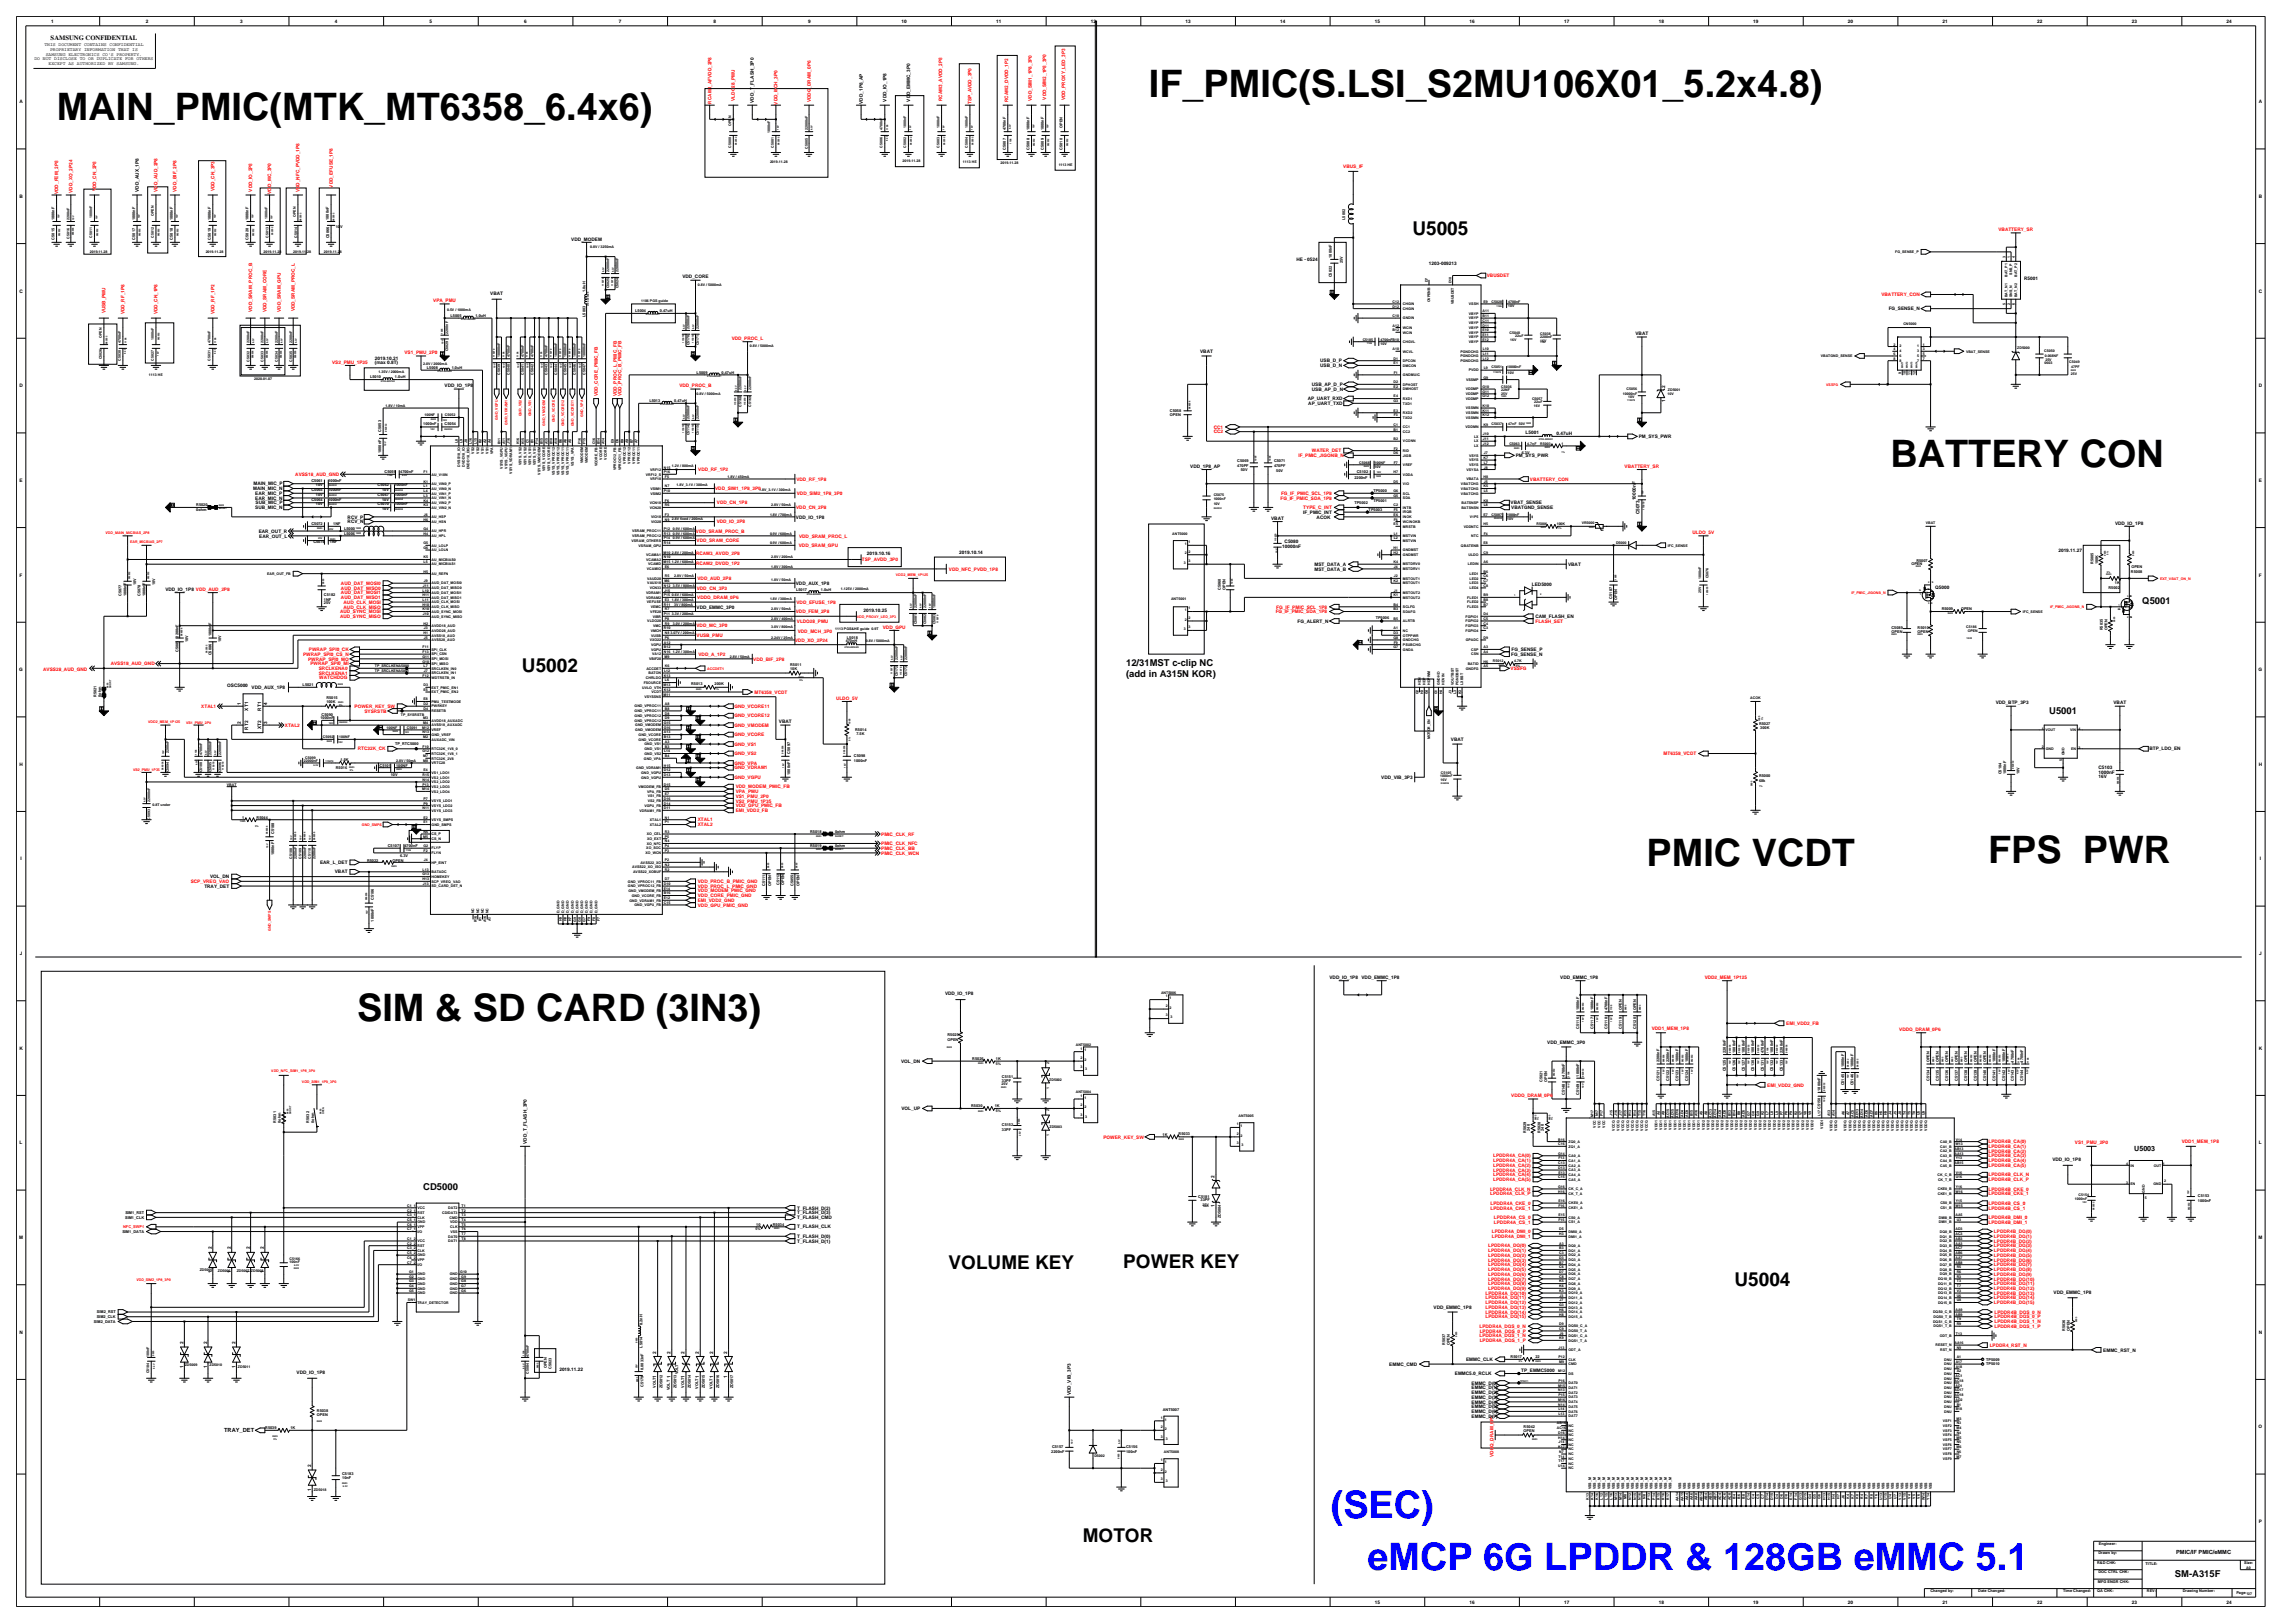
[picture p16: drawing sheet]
<svg xmlns="http://www.w3.org/2000/svg" width="420mm" height="297mm" viewBox="0 0 420 297" stroke-linecap="round" stroke-linejoin="round" font-family="sans-serif">
<defs><g id="words">
<g font-size="6.9">
<text x="210.3" y="17.8">IF_PMIC(S.LSI_S2MU106X01_5.2x4.8)</text>
<text x="10.4" y="21.9">MAIN_PMIC(MTK_MT6358_6.4x6)</text>
<text x="346" y="85.5">BATTERY CON</text>
<text x="301.3" y="158.5">PMIC VCDT</text>
<text x="363.8" y="157.9">FPS PWR</text>
<text x="65.4" y="186.8">SIM &amp; SD CARD (3IN3)</text>
</g>
<g font-size="6.9" fill="#00f">
<text x="243.5" y="277.7">(SEC)</text>
<text x="250.3" y="287.3">eMCP 6G LPDDR &amp; 128GB eMMC 5.1</text>
</g>
<g font-size="3.5">
<text x="258.5" y="43.1">U5005</text>
<text x="95.5" y="122.9">U5002</text>
<text x="173.6" y="232.3">VOLUME KEY</text>
<text x="205.6" y="232">POWER KEY</text>
<text x="317.4" y="235.3">U5004</text>
<text x="198.2" y="282.1">MOTOR</text>
</g>
<g font-size="1.7">
<text x="392.1" y="110.5">Q5001</text>
<text x="206.1" y="123.8">(add in A315N KOR)</text>
<text x="206.1" y="121.9">12/31MST c-clip NC</text>
<text x="375" y="130.7">U5001</text>
<text x="77.5" y="217.8">CD5000</text>
<text x="398" y="288.5">SM-A315F</text>
</g>
<text font-size="1.3" x="390.6" y="210.6">U5003</text>
<text font-size="1.2" x="9.3" y="7.4">SAMSUNG CONFIDENTIAL</text>
<g font-size="1">
<text x="41" y="262.1">TRAY_DET</text>
<text x="398.2" y="284.4">PMIC/IF PMIC/eMMC</text>
</g>
<g font-size=".9">
<text x="9.3" y="4.2">1</text>
<text x="26.7" y="4.2">2</text>
<text x="44" y="4.2">3</text>
<text x="61.3" y="4.2">4</text>
<text x="78.6" y="4.2">5</text>
<text x="95.9" y="4.2">6</text>
<text x="113.3" y="4.2">7</text>
<text x="130.6" y="4.2">8</text>
<text x="147.9" y="4.2">9</text>
<text x="165" y="4.2">10</text>
<text x="182.3" y="4.2">11</text>
<text x="199.6" y="4.2">12</text>
<text x="217" y="4.2">13</text>
<text x="234.3" y="4.2">14</text>
<text x="251.6" y="4.2">15</text>
<text x="268.9" y="4.2">16</text>
<text x="286.2" y="4.2">17</text>
<text x="303.6" y="4.2">18</text>
<text x="320.9" y="4.2">19</text>
<text x="338.2" y="4.2">20</text>
<text x="355.5" y="4.2">21</text>
<text x="372.8" y="4.2">22</text>
<text x="390.2" y="4.2">23</text>
<text x="407.5" y="4.2">24</text>
<text x="6.3" y="11">DO NOT DISCLOSE TO OR DUPLICATE FOR OTHERS</text>
<text x="8.1" y="8.4">THIS DOCUMENT CONTAINS CONFIDENTIAL</text>
<text x="8.4" y="10.2">SAMSUNG ELECTRONICS CO'S PROPERTY.</text>
<text x="8.9" y="11.9">EXCEPT AS AUTHORIZED BY SAMSUNG.</text>
<text x="9.2" y="9.3">PROPRIETARY INFORMATION THAT IS</text>
<text x="3.6" y="18.9">A</text>
<text x="138" y="18.8" transform="rotate(-90 138 18.8)">VDD_T_FLASH_3P0</text>
<text x="157.9" y="19" transform="rotate(-90 157.9 19)">VDD_1P8_AP</text>
<text x="162.2" y="18.6" transform="rotate(-90 162.2 18.6)">VDD_IO_1P8</text>
<text x="166.6" y="18.6" transform="rotate(-90 166.6 18.6)">VDD_EMMC_3P0</text>
<text x="413.4" y="18.9">A</text>
<text x="25.4" y="35.1" transform="rotate(-90 25.4 35.1)">VDD_AUX_1P8</text>
<text x="3.6" y="36.2">B</text>
<text x="413.4" y="36.2">B</text>
<text x="104.5" y="44">VDD_MODEM</text>
<text x="237.3" y="47.8">HE - 0524</text>
<text x="3.6" y="53.5">C</text>
<text x="89.7" y="54">VBAT</text>
<text x="124.9" y="50.9">VDD_CORE</text>
<text x="261.5" y="48.5">1203-009213</text>
<text x="370.4" y="51.2">R5001</text>
<text x="413.4" y="53.5">C</text>
<text x="345.7" y="56.8">FG_SENSE_N</text>
<text x="68.6" y="65.8">2019.10.21</text>
<text x="219.6" y="64.6">VBAT</text>
<text x="299.3" y="61.3">VBAT</text>
<text x="3.6" y="70.9">D</text>
<text x="68.6" y="66.7">(max 0.8T)</text>
<text x="81.4" y="70.9">VDD_IO_1P8</text>
<text x="240.1" y="71.5">USB_AP_D_N</text>
<text x="240.1" y="70.6">USB_AP_D_P</text>
<text x="241.6" y="67.2">USB_D_N</text>
<text x="241.6" y="66.3">USB_D_P</text>
<text x="304.7" y="71" transform="rotate(-90 304.7 71)">2</text>
<text x="413.4" y="70.9">D</text>
<text x="239.3" y="73.2">AP_UART_RXD</text>
<text x="239.4" y="74.1">AP_UART_TXD</text>
<text x="304.7" y="73.6" transform="rotate(-90 304.7 73.6)">1</text>
<text x="277.4" y="83.6">PM_SYS_PWR</text>
<text x="279.2" y="79.4">L5001</text>
<text x="284.9" y="79.6">0.47uH</text>
<text x="299.9" y="80.2">PM_SYS_PWR</text>
<text x="3.6" y="88.2">E</text>
<text x="46.3" y="89.7">MAIN_MIC_N</text>
<text x="46.4" y="88.8">MAIN_MIC_P</text>
<text x="217.8" y="85.6">VDD_1P8_AP</text>
<text x="413.4" y="88.2">E</text>
<text x="46.7" y="93.2">SUB_MIC_N</text>
<text x="46.7" y="90.6">EAR_MIC_P</text>
<text x="46.7" y="91.4">EAR_MIC_N</text>
<text x="46.8" y="92.3">SUB_MIC_P</text>
<text x="63.6" y="95.8">RCV_N</text>
<text x="63.6" y="94.9">RCV_P</text>
<text x="145.7" y="94.9">VDD_IO_1P8</text>
<text x="232.6" y="95.1">VBAT</text>
<text x="238.5" y="94">IF_PMIC_INT</text>
<text x="240.9" y="94.9">ACOK</text>
<text x="276.5" y="92.3">VBAT_SENSE</text>
<text x="276.6" y="93.2">VBATGND_SENSE</text>
<text x="299.4" y="91.5" transform="rotate(-90 299.4 91.5)">10000nF</text>
<text x="300" y="94.1" transform="rotate(-90 300 94.1)">C5073</text>
<text x="387.1" y="96">VDD_IO_1P8</text>
<text x="47.3" y="97.5">EAR_OUT_R</text>
<text x="47.4" y="98.4">EAR_OUT_L</text>
<text x="158.7" y="101.5">2019.10.16</text>
<text x="175.6" y="101.3">2019.10.14</text>
<text x="234.7" y="100.2">10000nF</text>
<text x="235.1" y="99.3">C5080</text>
<text x="376.7" y="101">2019.11.27</text>
<text x="3.6" y="105.5">F</text>
<text x="145.6" y="107">VDD_AUX_1P8</text>
<text x="240.6" y="104.4">MST_DATA_B</text>
<text x="240.6" y="103.6">MST_DATA_A</text>
<text x="280.4" y="107.1">LED5000</text>
<text x="287" y="103.6">VBAT</text>
<text x="354.2" y="107.8">Q5000</text>
<text x="413.4" y="105.5">F</text>
<text x="30.3" y="108.1">VDD_IO_1P8 VDD_AUD_2P8</text>
<text x="127.5" y="111.3">VDD_EMMC_3P0</text>
<text x="158" y="111.9">2019.10.25</text>
<text x="237.5" y="113.9">FG_ALERT_N</text>
<text x="281" y="113.1">CAM_FLASH_EN</text>
<text x="276.6" y="119.1">FG_SENSE_P</text>
<text x="3.5" y="122.8">G</text>
<text x="41.6" y="125.8">OSC5000</text>
<text x="276.6" y="120">FG_SENSE_N</text>
<text x="413.3" y="122.8">G</text>
<text x="44.1" y="129" transform="rotate(-90 44.1 129)">1</text>
<text x="45.4" y="130" transform="rotate(-90 45.4 130)">XT1</text>
<text x="46" y="126.1">VDD_AUX_1P8</text>
<text x="47.8" y="130" transform="rotate(-90 47.8 130)">RT1</text>
<text x="48.9" y="129" transform="rotate(-90 48.9 129)">4</text>
<text x="365.2" y="128.9">VDD_BTP_3P3</text>
<text x="386.8" y="128.9">VBAT</text>
<text x="44.1" y="132.5" transform="rotate(-90 44.1 132.5)">2</text>
<text x="45.4" y="133.5" transform="rotate(-90 45.4 133.5)">RT2</text>
<text x="47.8" y="133.5" transform="rotate(-90 47.8 133.5)">XT2</text>
<text x="48.9" y="132.5" transform="rotate(-90 48.9 132.5)">3</text>
<text x="142.5" y="132.4">VBAT</text>
<text x="265.5" y="135.6">VBAT</text>
<text x="393.4" y="137.3">BTP_LDO_EN</text>
<text x="3.6" y="140.2">H</text>
<text x="252.8" y="142.5">VDD_VIB_3P3</text>
<text x="384.1" y="140.7">C5103</text>
<text x="384.1" y="141.6">1000nF</text>
<text x="384.1" y="142.4">16V</text>
<text x="413.4" y="140.2">H</text>
<text x="3.7" y="157.5">I</text>
<text x="38.5" y="160.7">VOL_DN</text>
<text x="58.6" y="158.1">EAR_L_DET</text>
<text x="61.3" y="159.8">VBAT</text>
<text x="413.5" y="157.5">I</text>
<text x="37.4" y="162.4">TRAY_DET</text>
<text x="3.6" y="174.8">J</text>
<text x="243.3" y="179.1">VDD_IO_1P8</text>
<text x="249.2" y="179.1">VDD_EMMC_1P8</text>
<text x="285.5" y="179.1">VDD_EMMC_1P8</text>
<text x="413.4" y="174.8">J</text>
<text x="172.9" y="182.1">VDD_IO_1P8</text>
<text x="283.2" y="191">VDD_EMMC_3P0</text>
<text x="3.6" y="192.1">K</text>
<text x="164.9" y="194.5">VOL_DN</text>
<text x="413.4" y="192.1">K</text>
<text x="165" y="203.1">VOL_UP</text>
<text x="3.6" y="209.4">L</text>
<text x="96.4" y="209.3" transform="rotate(-90 96.4 209.3)">VDD_T_FLASH_3P0</text>
<text x="413.4" y="209.4">L</text>
<text x="222.3" y="215.6" transform="rotate(-90 222.3 215.6)">2</text>
<text x="375.6" y="212.5">VDD_IO_1P8</text>
<text x="145.9" y="221.3">T_FLASH_D(2)</text>
<text x="222.3" y="220.8" transform="rotate(-90 222.3 220.8)">1</text>
<text x="3.5" y="226.7">M</text>
<text x="145.9" y="224.7">T_FLASH_CLK</text>
<text x="145.9" y="226.5">T_FLASH_D(0)</text>
<text x="145.9" y="223.1">T_FLASH_CMD</text>
<text x="145.9" y="222.2">T_FLASH_D(3)</text>
<text x="145.9" y="227.4">T_FLASH_D(1)</text>
<text x="413.3" y="226.7">M</text>
<text x="38.8" y="233" transform="rotate(-90 38.8 233)">1</text>
<text x="38.8" y="228.6" transform="rotate(-90 38.8 228.6)">2</text>
<text x="42.2" y="233" transform="rotate(-90 42.2 233)">1</text>
<text x="42.2" y="228.6" transform="rotate(-90 42.2 228.6)">2</text>
<text x="45.7" y="233" transform="rotate(-90 45.7 233)">1</text>
<text x="45.7" y="228.6" transform="rotate(-90 45.7 228.6)">2</text>
<text x="48.3" y="233" transform="rotate(-90 48.3 233)">1</text>
<text x="48.3" y="228.6" transform="rotate(-90 48.3 228.6)">2</text>
<text x="262.4" y="239.5">VDD_EMMC_1P8</text>
<text x="375.8" y="236.7">VDD_EMMC_1P8</text>
<text x="3.6" y="244.1">N</text>
<text x="33.6" y="245.9" transform="rotate(-90 33.6 245.9)">2</text>
<text x="37.9" y="245.9" transform="rotate(-90 37.9 245.9)">2</text>
<text x="43.1" y="245.9" transform="rotate(-90 43.1 245.9)">2</text>
<text x="413.4" y="244.1">N</text>
<text x="33.6" y="250.3" transform="rotate(-90 33.6 250.3)">1</text>
<text x="37.9" y="250.3" transform="rotate(-90 37.9 250.3)">1</text>
<text x="43.1" y="250.3" transform="rotate(-90 43.1 250.3)">1</text>
<text x="54.3" y="251.4">VDD_IO_1P8</text>
<text x="102.4" y="250.9">2019.11.22</text>
<text x="120.1" y="247.7" transform="rotate(-90 120.1 247.7)">2</text>
<text x="122.7" y="247.7" transform="rotate(-90 122.7 247.7)">2</text>
<text x="125.3" y="247.7" transform="rotate(-90 125.3 247.7)">2</text>
<text x="127.9" y="247.7" transform="rotate(-90 127.9 247.7)">2</text>
<text x="130.5" y="247.7" transform="rotate(-90 130.5 247.7)">2</text>
<text x="133.1" y="247.7" transform="rotate(-90 133.1 247.7)">2</text>
<text x="254.3" y="249.9">EMMC_CMD</text>
<text x="266.3" y="251.6">EMMC5.0_RCLK</text>
<text x="268.3" y="249.1">EMMC_CLK</text>
<text x="278.4" y="251">TP_EMMC5000</text>
<text x="384.9" y="247.3">EMMC_RST_N</text>
<text x="120.1" y="252.1" transform="rotate(-90 120.1 252.1)">1</text>
<text x="122.7" y="252.1" transform="rotate(-90 122.7 252.1)">1</text>
<text x="125.3" y="252.1" transform="rotate(-90 125.3 252.1)">1</text>
<text x="127.9" y="252.1" transform="rotate(-90 127.9 252.1)">1</text>
<text x="130.5" y="252.1" transform="rotate(-90 130.5 252.1)">1</text>
<text x="133.1" y="252.1" transform="rotate(-90 133.1 252.1)">1</text>
<text x="196" y="255.3" transform="rotate(-90 196 255.3)">VDD_VIB_3P3</text>
<text x="269.3" y="255.1">EMMC_D(2)</text>
<text x="269.3" y="254.2">EMMC_D(1)</text>
<text x="269.3" y="253.4">EMMC_D(0)</text>
<text x="269.3" y="256.8">EMMC_D(4)</text>
<text x="269.3" y="257.7">EMMC_D(5)</text>
<text x="269.3" y="256">EMMC_D(3)</text>
<text x="269.3" y="258.6">EMMC_D(6)</text>
<text x="269.3" y="259.4">EMMC_D(7)</text>
<text x="413.3" y="261.4">O</text>
<text x="57" y="268.5" transform="rotate(-90 57 268.5)">2</text>
<text x="57" y="272.8" transform="rotate(-90 57 272.8)">1</text>
<text x="413.4" y="278.7">P</text>
<text x="251.6" y="293.4">15</text>
<text x="268.9" y="293.4">16</text>
<text x="286.2" y="293.4">17</text>
<text x="303.6" y="293.4">18</text>
<text x="320.9" y="293.4">19</text>
<text x="338.2" y="293.4">20</text>
<text x="355.5" y="293.4">21</text>
<text x="372.8" y="293.4">22</text>
<text x="390.2" y="293.4">23</text>
<text x="407.5" y="293.4">24</text>
</g>
<g font-size=".9" fill="#f00">
<text x="130.2" y="19" transform="rotate(-90 130.2 19)">RCAM1_AFVDD_2P8</text>
<text x="134.5" y="18.4" transform="rotate(-90 134.5 18.4)">VLDO28_PMU</text>
<text x="142.3" y="19.1" transform="rotate(-90 142.3 19.1)">VDD_MCH_3P0</text>
<text x="148.4" y="18.7" transform="rotate(-90 148.4 18.7)">VDDQ_DRAM_0P6</text>
<text x="172.4" y="18.5" transform="rotate(-90 172.4 18.5)">RCAM3_AVDD_2P8</text>
<text x="177.8" y="19.1" transform="rotate(-90 177.8 19.1)">TSP_AVDD_3P0</text>
<text x="184.5" y="18.7" transform="rotate(-90 184.5 18.7)">RCAM2_DVDD_1P2</text>
<text x="188.9" y="18.4" transform="rotate(-90 188.9 18.4)">VDD_SIM1_1P8_3P0</text>
<text x="191.5" y="18.2" transform="rotate(-90 191.5 18.2)">VDD_SIM2_1P8_3P0</text>
<text x="194.9" y="18.4" transform="rotate(-90 194.9 18.4)">VDD_PROXY_LED_3P3</text>
<text x="10.7" y="35.5" transform="rotate(-90 10.7 35.5)">VDD_FEM_2P8</text>
<text x="13.3" y="35.3" transform="rotate(-90 13.3 35.3)">VDD_XO_2P24</text>
<text x="17.6" y="35" transform="rotate(-90 17.6 35)">VDD_CN_2P8</text>
<text x="28.9" y="35.1" transform="rotate(-90 28.9 35.1)">VDD_AUD_2P8</text>
<text x="32.3" y="35.1" transform="rotate(-90 32.3 35.1)">VDD_BIF_2P8</text>
<text x="39.3" y="35" transform="rotate(-90 39.3 35)">VDD_CN_3P3</text>
<text x="46.2" y="35.1" transform="rotate(-90 46.2 35.1)">VDD_IO_2P8</text>
<text x="49.6" y="35.5" transform="rotate(-90 49.6 35.5)">VDD_MC_3P0</text>
<text x="54.8" y="35.2" transform="rotate(-90 54.8 35.2)">VDD_NFC_PVDD_1P8</text>
<text x="60.9" y="34.3" transform="rotate(-90 60.9 34.3)">VDD_EFUSE_1P8</text>
<text x="245.8" y="30.8">VBUS_IF</text>
<text x="365.7" y="42.3">VBATTERY_SR</text>
<text x="272.1" y="50.7">VBUSDET</text>
<text x="19.3" y="57.4" transform="rotate(-90 19.3 57.4)">VUSB_PMU</text>
<text x="22.8" y="57.5" transform="rotate(-90 22.8 57.5)">VDD_RF_1P8</text>
<text x="28.9" y="57.5" transform="rotate(-90 28.9 57.5)">VDD_CN_1P8</text>
<text x="39.3" y="57.5" transform="rotate(-90 39.3 57.5)">VDD_RF_1P2</text>
<text x="46.2" y="57" transform="rotate(-90 46.2 57)">VDD_SRAM_PROC_B</text>
<text x="48.8" y="57.1" transform="rotate(-90 48.8 57.1)">VDD_SRAM_CORE</text>
<text x="51.4" y="57" transform="rotate(-90 51.4 57)">VDD_SRAM_GPU</text>
<text x="54" y="57" transform="rotate(-90 54 57)">VDD_SRAM_PROC_L</text>
<text x="79.3" y="55.3">VPA_PMU</text>
<text x="344.3" y="54.2">VBATTERY_CON</text>
<text x="74" y="64.8">VS1_PMU_2P0</text>
<text x="133.9" y="62.2">VDD_PROC_L</text>
<text x="60.8" y="66.5">VS2_PMU_1P35</text>
<text x="124.3" y="70.9">VDD_PROC_B</text>
<text x="109.4" y="72.5" transform="rotate(-90 109.4 72.5)">VDD_CORE_PMIC_FB</text>
<text x="112.9" y="72.5" transform="rotate(-90 112.9 72.5)">VDD_PROC_L_PMIC_FB</text>
<text x="113.7" y="72.5" transform="rotate(-90 113.7 72.5)">VDD_PROC_B_PMIC_FB</text>
<text x="222.1" y="78.4">CC1</text>
<text x="222.1" y="79.3">CC2</text>
<text x="237.6" y="83.6">IF_PMIC_JIGONB_N</text>
<text x="240.1" y="82.8">WATER_DET</text>
<text x="54" y="87.1">AVSS18_AUD_GND</text>
<text x="127.8" y="86.2">VDD_RF_1P2</text>
<text x="130.9" y="89.7">VDD_SIM1_1P8_3P0</text>
<text x="145.7" y="88">VDD_RF_1P8</text>
<text x="280" y="88">VBATTERY_CON</text>
<text x="297.3" y="85.6">VBATTERY_SR</text>
<text x="131.2" y="95.8">VDD_IO_2P8</text>
<text x="131.2" y="92.3">VDD_CN_1P8</text>
<text x="145.7" y="93.2">VDD_CN_2P8</text>
<text x="145.8" y="90.6">VDD_SIM2_1P8_3P0</text>
<text x="234.3" y="91.4">FG_IF_PMIC_SDA_1P8</text>
<text x="234.4" y="90.6">FG_IF_PMIC_SCL_1P8</text>
<text x="238.5" y="93.2">TYPE_C_INT</text>
<text x="127.3" y="97.5">VDD_SRAM_PROC_B</text>
<text x="127.4" y="101.6">RCAM3_AVDD_2P8</text>
<text x="127.5" y="99.2">VDD_SRAM_CORE</text>
<text x="146.2" y="100.1">VDD_SRAM_GPU</text>
<text x="146.2" y="98.4">VDD_SRAM_PROC_L</text>
<text x="309.7" y="97.7">ULDO_5V</text>
<text x="62.4" y="107.9">AUD_DAT_MISO0</text>
<text x="62.4" y="107">AUD_DAT_MOSI0</text>
<text x="127.4" y="103.3">RCAM2_DVDD_1P2</text>
<text x="127.5" y="107.9">VDD_CN_3P3</text>
<text x="127.6" y="106.1">VDD_AUD_2P8</text>
<text x="157.7" y="102.7">TSP_AVDD_3P0</text>
<text x="173.7" y="104.4">VDD_NFC_PVDD_1P8</text>
<text x="62.2" y="112.2">AUD_SYNC_MOSI</text>
<text x="62.2" y="113.1">AUD_SYNC_MISO</text>
<text x="62.4" y="108.8">AUD_DAT_MOSI1</text>
<text x="62.4" y="109.6">AUD_DAT_MISO1</text>
<text x="62.9" y="110.5">AUD_CLK_MOSI</text>
<text x="62.9" y="111.3">AUD_CLK_MISO</text>
<text x="127.6" y="109.6">VDDQ_DRAM_0P6</text>
<text x="145.6" y="112.2">VDD_FEM_2P8</text>
<text x="145.8" y="110.5">VDD_EFUSE_1P8</text>
<text x="145.8" y="113.9">VLDO28_PMU</text>
<text x="233.5" y="112.2">FG_IF_PMIC_SDA_1P8</text>
<text x="233.6" y="111.3">FG_IF_PMIC_SCL_1P8</text>
<text x="281" y="113.9">FLASH_SET</text>
<text x="56.5" y="119.1">PWRAP_SPI0_CK</text>
<text x="127.5" y="114.8">VDD_MC_3P0</text>
<text x="127.5" y="116.6">VUSB_PMU</text>
<text x="145.5" y="117.4">VDD_XO_2P24</text>
<text x="146" y="115.9">VDD_MCH_3P0</text>
<text x="161.6" y="115">VDD_GPU</text>
<text x="7.9" y="122.7">AVSS28_AUD_GND</text>
<text x="20.3" y="121.7">AVSS18_AUD_GND</text>
<text x="55.5" y="120">PWRAP_SPI0_CS_N</text>
<text x="56.4" y="120.9">PWRAP_SPI0_MO</text>
<text x="56.8" y="121.7">PWRAP_SPI0_MI</text>
<text x="58.3" y="122.6">SRCLKENA0</text>
<text x="58.3" y="123.5">SRCLKENA1</text>
<text x="58.4" y="124.3">WATCHDOG</text>
<text x="127.8" y="120">VDD_A_1P2</text>
<text x="137.8" y="120.9">VDD_BIF_2P8</text>
<text x="276.5" y="122.6">VSSFG</text>
<text x="36.8" y="129.5">XTAL1</text>
<text x="64.9" y="129.5">POWER_KEY_SW</text>
<text x="66.7" y="130.4">SYSRSTB</text>
<text x="134.4" y="131.3">GND_VCORE12</text>
<text x="134.4" y="129.5">GND_VCORE11</text>
<text x="138.1" y="126.9">MT6358_VCDT</text>
<text x="153" y="128">ULDO_5V</text>
<text x="52.1" y="133">XTAL2</text>
<text x="65.5" y="137.3">RTC32K_CK</text>
<text x="134.4" y="136.5">GND_VS1</text>
<text x="134.4" y="134.7">GND_VCORE</text>
<text x="134.4" y="133">GND_VMODEM</text>
<text x="134.4" y="139.9">GND_VPA</text>
<text x="134.4" y="138.2">GND_VS2</text>
<text x="134.4" y="142.5">GND_VGPU</text>
<text x="134.4" y="140.8">GND_VDRAM1</text>
<text x="304.4" y="138.2">MT6358_VCDT</text>
<text x="134.6" y="148.6">EMI_VDD2_FB</text>
<text x="134.6" y="147.7">VDD_GPU_PMIC_FB</text>
<text x="134.6" y="144.3">VDD_MODEM_PMIC_FB</text>
<text x="134.6" y="146.9">VS2_PMU_1P35</text>
<text x="134.6" y="145.1">VPA_PMU</text>
<text x="134.6" y="146">VS1_PMU_2P0</text>
<text x="127.7" y="151.2">XTAL2</text>
<text x="127.7" y="150.3">XTAL1</text>
<text x="161.3" y="154.7">PMIC_CLK_NFC</text>
<text x="161.3" y="152.9">PMIC_CLK_RF</text>
<text x="161.3" y="155.5">PMIC_CLK_BB</text>
<text x="34.9" y="161.6">SCP_VREQ_VAO</text>
<text x="127.7" y="161.6">VDD_PROC_B_PMIC_GND</text>
<text x="161.3" y="156.4">PMIC_CLK_WCN</text>
<text x="127.7" y="162.4">VDD_PROC_L_PMIC_GND</text>
<text x="127.7" y="164.2">VDD_CORE_PMIC_GND</text>
<text x="127.7" y="163.3">VDD_MODEM_PMIC_GND</text>
<text x="127.7" y="165.9">VDD_GPU_PMIC_GND</text>
<text x="127.7" y="165">EMI_VDD2_GND</text>
<text x="312" y="179.1">VDD2_MEM_1P125</text>
<text x="302.3" y="188.4">VDD1_MEM_1P8</text>
<text x="326.9" y="187.6">EMI_VDD2_FB</text>
<text x="347.6" y="188.6">VDDQ_DRAM_0P6</text>
<text x="276.6" y="200.8">VDDQ_DRAM_0P6</text>
<text x="323.4" y="198.8">EMI_VDD2_GND</text>
<text x="201.9" y="208.3">POWER_KEY_SW</text>
<text x="363.9" y="209.2">LPDDR4B_CA(0)</text>
<text x="379.7" y="209.4">VS1_PMU_2P0</text>
<text x="399.3" y="209.2">VDD1_MEM_1P8</text>
<text x="273.3" y="214.4">LPDDR4A_CA(3)</text>
<text x="273.3" y="215.3">LPDDR4A_CA(4)</text>
<text x="273.3" y="212.7">LPDDR4A_CA(1)</text>
<text x="273.3" y="211.8">LPDDR4A_CA(0)</text>
<text x="273.3" y="213.5">LPDDR4A_CA(2)</text>
<text x="363.9" y="215.3">LPDDR4B_CLK_N</text>
<text x="363.9" y="210.1">LPDDR4B_CA(1)</text>
<text x="363.9" y="212.7">LPDDR4B_CA(4)</text>
<text x="363.9" y="213.5">LPDDR4B_CA(5)</text>
<text x="363.9" y="211.8">LPDDR4B_CA(3)</text>
<text x="363.9" y="210.9">LPDDR4B_CA(2)</text>
<text x="272.7" y="217.9">LPDDR4A_CLK_N</text>
<text x="272.7" y="218.7">LPDDR4A_CLK_P</text>
<text x="272.8" y="220.5">LPDDR4A_CKE_0</text>
<text x="272.8" y="221.3">LPDDR4A_CKE_1</text>
<text x="273.3" y="216.1">LPDDR4A_CA(5)</text>
<text x="363.9" y="220.5">LPDDR4B_CS_0</text>
<text x="363.9" y="217.9">LPDDR4B_CKE_0</text>
<text x="363.9" y="216.1">LPDDR4B_CLK_P</text>
<text x="363.9" y="221.3">LPDDR4B_CS_1</text>
<text x="363.9" y="218.7">LPDDR4B_CKE_1</text>
<text x="273" y="226.5">LPDDR4A_DMI_1</text>
<text x="273" y="225.7">LPDDR4A_DMI_0</text>
<text x="273.4" y="223.1">LPDDR4A_CS_0</text>
<text x="273.4" y="223.9">LPDDR4A_CS_1</text>
<text x="363.9" y="223.9">LPDDR4B_DMI_1</text>
<text x="363.9" y="223.1">LPDDR4B_DMI_0</text>
<text x="364.9" y="227.4">LPDDR4B_DQ(2)</text>
<text x="364.9" y="226.5">LPDDR4B_DQ(1)</text>
<text x="364.9" y="225.7">LPDDR4B_DQ(0)</text>
<text x="272.3" y="230.9">LPDDR4A_DQ(3)</text>
<text x="272.3" y="233.5">LPDDR4A_DQ(6)</text>
<text x="272.3" y="229.1">LPDDR4A_DQ(1)</text>
<text x="272.3" y="231.7">LPDDR4A_DQ(4)</text>
<text x="272.3" y="230">LPDDR4A_DQ(2)</text>
<text x="272.3" y="232.6">LPDDR4A_DQ(5)</text>
<text x="272.3" y="228.3">LPDDR4A_DQ(0)</text>
<text x="364.9" y="233.5">LPDDR4B_DQ(9)</text>
<text x="364.9" y="232.6">LPDDR4B_DQ(8)</text>
<text x="364.9" y="230">LPDDR4B_DQ(5)</text>
<text x="364.9" y="231.7">LPDDR4B_DQ(7)</text>
<text x="364.9" y="229.1">LPDDR4B_DQ(4)</text>
<text x="364.9" y="228.3">LPDDR4B_DQ(3)</text>
<text x="364.9" y="230.9">LPDDR4B_DQ(6)</text>
<text x="271.9" y="237.8">LPDDR4A_DQ(11)</text>
<text x="271.9" y="238.6">LPDDR4A_DQ(12)</text>
<text x="271.9" y="236.9">LPDDR4A_DQ(10)</text>
<text x="271.9" y="239.5">LPDDR4A_DQ(13)</text>
<text x="272.3" y="235.2">LPDDR4A_DQ(8)</text>
<text x="272.3" y="236.1">LPDDR4A_DQ(9)</text>
<text x="272.3" y="234.3">LPDDR4A_DQ(7)</text>
<text x="364.9" y="235.2">LPDDR4B_DQ(11)</text>
<text x="364.9" y="236.1">LPDDR4B_DQ(12)</text>
<text x="364.9" y="237.8">LPDDR4B_DQ(14)</text>
<text x="364.9" y="238.6">LPDDR4B_DQ(15)</text>
<text x="364.9" y="236.9">LPDDR4B_DQ(13)</text>
<text x="364.9" y="234.3">LPDDR4B_DQ(10)</text>
<text x="270.8" y="244.7">LPDDR4A_DQS_1_N</text>
<text x="270.8" y="243">LPDDR4A_DQS_0_N</text>
<text x="270.8" y="245.6">LPDDR4A_DQS_1_P</text>
<text x="270.8" y="243.9">LPDDR4A_DQS_0_P</text>
<text x="271.9" y="240.4">LPDDR4A_DQ(14)</text>
<text x="271.9" y="241.3">LPDDR4A_DQ(15)</text>
<text x="365" y="243">LPDDR4B_DQS_1_P</text>
<text x="365" y="242.1">LPDDR4B_DQS_1_N</text>
<text x="365" y="241.3">LPDDR4B_DQS_0_P</text>
<text x="365" y="240.4">LPDDR4B_DQS_0_N</text>
<text x="364.1" y="246.4">LPDDR4_RST_N</text>
<text x="273.3" y="266.6" transform="rotate(-90 273.3 266.6)">VDDQ_DRAM_0P6</text>
</g>
<g font-size=".7">
<text x="133.8" y="23" transform="rotate(-90 133.8 23)">OPEN</text>
<text x="147.8" y="23.8" transform="rotate(-90 147.8 23.8)">22000nF</text>
<text x="161.5" y="23.8" transform="rotate(-90 161.5 23.8)">4700nF</text>
<text x="165.9" y="23.4" transform="rotate(-90 165.9 23.4)">1000nF</text>
<text x="171.9" y="23.4" transform="rotate(-90 171.9 23.4)">1000nF</text>
<text x="177.1" y="23.4" transform="rotate(-90 177.1 23.4)">1000nF</text>
<text x="184.1" y="23.8" transform="rotate(-90 184.1 23.8)">4700nF</text>
<text x="188.4" y="23.8" transform="rotate(-90 188.4 23.8)">1000nF</text>
<text x="191" y="23.8" transform="rotate(-90 191 23.8)">1000nF</text>
<text x="194.5" y="23.4" transform="rotate(-90 194.5 23.4)">OPEN</text>
<text x="133.8" y="27" transform="rotate(-90 133.8 27)">C5000</text>
<text x="140.9" y="29.8">2019.11.28</text>
<text x="140.9" y="24.3" transform="rotate(-90 140.9 24.3)">1000nF</text>
<text x="141.6" y="27" transform="rotate(-90 141.6 27)">C5001</text>
<text x="147.8" y="27.3" transform="rotate(-90 147.8 27.3)">C5005</text>
<text x="161.5" y="27" transform="rotate(-90 161.5 27)">C5006</text>
<text x="165.2" y="29.6">2019.11.28</text>
<text x="165.9" y="27" transform="rotate(-90 165.9 27)">C5002</text>
<text x="171.9" y="27" transform="rotate(-90 171.9 27)">C5003</text>
<text x="176.2" y="29.8">1113 HE</text>
<text x="177.1" y="27" transform="rotate(-90 177.1 27)">C5004</text>
<text x="184.1" y="27.4" transform="rotate(-90 184.1 27.4)">C5007</text>
<text x="188.4" y="27.4" transform="rotate(-90 188.4 27.4)">C5008</text>
<text x="191" y="27.4" transform="rotate(-90 191 27.4)">C5009</text>
<text x="194.5" y="27.4" transform="rotate(-90 194.5 27.4)">C5010</text>
<text x="183.1" y="30.1">2019.11.28</text>
<text x="193.7" y="30.3">1113 HE</text>
<text x="10" y="40.3" transform="rotate(-90 10 40.3)">1000nF</text>
<text x="12.7" y="40.2" transform="rotate(-90 12.7 40.2)">2200nF</text>
<text x="16.9" y="39.9" transform="rotate(-90 16.9 39.9)">1000nF</text>
<text x="24.7" y="40.3" transform="rotate(-90 24.7 40.3)">1000nF</text>
<text x="28.1" y="39.5" transform="rotate(-90 28.1 39.5)">OPEN</text>
<text x="31.7" y="40.3" transform="rotate(-90 31.7 40.3)">1000nF</text>
<text x="38.6" y="40.3" transform="rotate(-90 38.6 40.3)">1000nF</text>
<text x="45.5" y="40.3" transform="rotate(-90 45.5 40.3)">1000nF</text>
<text x="48.9" y="40.1" transform="rotate(-90 48.9 40.1)">1000nF</text>
<text x="54.1" y="39.7" transform="rotate(-90 54.1 39.7)">OPEN</text>
<text x="60.1" y="40.2" transform="rotate(-90 60.1 40.2)">1000nF</text>
<text x="61.5" y="41.8">10V</text>
<text x="246.2" y="40.2" transform="rotate(-90 246.2 40.2)">L5002</text>
<text x="10" y="43.8" transform="rotate(-90 10 43.8)">C5015</text>
<text x="12.7" y="43.7" transform="rotate(-90 12.7 43.7)">C5016</text>
<text x="16.4" y="46.3">2019.11.28</text>
<text x="16.9" y="43.5" transform="rotate(-90 16.9 43.5)">C5011</text>
<text x="24.7" y="43.8" transform="rotate(-90 24.7 43.8)">C5017</text>
<text x="28.1" y="43.5" transform="rotate(-90 28.1 43.5)">C5012</text>
<text x="31.7" y="43.8" transform="rotate(-90 31.7 43.8)">C5018</text>
<text x="37.6" y="46.3">2019.11.28</text>
<text x="38.6" y="43.8" transform="rotate(-90 38.6 43.8)">C5019</text>
<text x="45.5" y="43.8" transform="rotate(-90 45.5 43.8)">C5020</text>
<text x="48.2" y="46.3">2019.11.28</text>
<text x="49.2" y="43.5" transform="rotate(-90 49.2 43.5)">C5013</text>
<text x="53.7" y="46.3">2019.11.28</text>
<text x="54.4" y="43.5" transform="rotate(-90 54.4 43.5)">C5014</text>
<text x="59.3" y="46.3">2019.11.28</text>
<text x="60.2" y="43.6" transform="rotate(-90 60.2 43.6)">C5066</text>
<text x="108" y="45.4">0.8V / 3250mA</text>
<text x="243.8" y="47.2" transform="rotate(-90 243.8 47.2)">1000nF</text>
<text x="346.9" y="46.3">FG_SENSE_P</text>
<text x="367" y="47.1" transform="rotate(-90 367 47.1)">3</text>
<text x="367.9" y="47.1" transform="rotate(-90 367.9 47.1)">1</text>
<text x="368.7" y="47.1" transform="rotate(-90 368.7 47.1)">4</text>
<text x="107.1" y="53.4" transform="rotate(-90 107.1 53.4)">1.0uH</text>
<text x="111.5" y="52.8" transform="rotate(-90 111.5 52.8)">C5025</text>
<text x="111.5" y="49.8" transform="rotate(-90 111.5 49.8)">22000nF</text>
<text x="113.2" y="52.8" transform="rotate(-90 113.2 52.8)">C5024</text>
<text x="113.2" y="49.8" transform="rotate(-90 113.2 49.8)">22000nF</text>
<text x="127.7" y="52.4">0.8V / 5000mA</text>
<text x="243.8" y="50.8" transform="rotate(-90 243.8 50.8)">C5022</text>
<text x="245.7" y="48.2" transform="rotate(-90 245.7 48.2)">25V</text>
<text x="261.3" y="51.7" transform="rotate(-90 261.3 51.7)">D7</text>
<text x="265.6" y="51.9" transform="rotate(-90 265.6 51.9)">D10</text>
<text x="367.4" y="50.7" transform="rotate(-90 367.4 50.7)">BAT_P1</text>
<text x="368.3" y="50.3" transform="rotate(-90 368.3 50.3)">SNS_P</text>
<text x="369.1" y="50.7" transform="rotate(-90 369.1 50.7)">BAT_P2</text>
<text x="81.8" y="56.9">0.5V / 1000mA</text>
<text x="82.5" y="58">L5005</text>
<text x="87" y="58">1.0uH</text>
<text x="107.1" y="58" transform="rotate(-90 107.1 58)">L5003</text>
<text x="116.2" y="57.1">L5004</text>
<text x="117.3" y="55.2">1106 PGS guide</text>
<text x="120.8" y="57.1">0.47uH</text>
<text x="254.8" y="56.3">D12</text>
<text x="254.8" y="55.4">C12</text>
<text x="254.8" y="58">C10</text>
<text x="254.8" y="59.7">A12</text>
<text x="256.8" y="56.7">CHGIN</text>
<text x="256.8" y="58.4">GNDIN</text>
<text x="256.8" y="55.8">CHGIN</text>
<text x="261.7" y="55.3" transform="rotate(-90 261.7 55.3)">OVPENB</text>
<text x="266.1" y="55.7" transform="rotate(-90 266.1 55.7)">VBUSDET</text>
<text x="268.8" y="55.8">VSSH</text>
<text x="268.8" y="59.3">VBYP</text>
<text x="268.8" y="58.4">VBYP</text>
<text x="268.8" y="57.6">VBYP</text>
<text x="271.3" y="59.7">D11</text>
<text x="271.3" y="58.9">C11</text>
<text x="271.3" y="58">B11</text>
<text x="271.3" y="57.1">A11</text>
<text x="271.5" y="55.4">E9</text>
<text x="273" y="55.4">C5028</text>
<text x="276" y="56.3">10V</text>
<text x="276" y="55.4">4700nF</text>
<text x="348.3" y="59.5">CN5000</text>
<text x="367" y="55.8" transform="rotate(-90 367 55.8)">5</text>
<text x="367.4" y="54.4" transform="rotate(-90 367.4 54.4)">BAT_N1</text>
<text x="367.9" y="55.8" transform="rotate(-90 367.9 55.8)">2</text>
<text x="368.3" y="54.4" transform="rotate(-90 368.3 54.4)">SNS_N</text>
<text x="368.7" y="55.8" transform="rotate(-90 368.7 55.8)">6</text>
<text x="369.1" y="54.4" transform="rotate(-90 369.1 54.4)">BAT_N2</text>
<text x="18.6" y="65.8" transform="rotate(-90 18.6 65.8)">C5026</text>
<text x="18.6" y="61.8" transform="rotate(-90 18.6 61.8)">OPEN</text>
<text x="22.1" y="62.8" transform="rotate(-90 22.1 62.8)">4700nF</text>
<text x="28.1" y="66" transform="rotate(-90 28.1 66)">C5027</text>
<text x="28.1" y="62.2" transform="rotate(-90 28.1 62.2)">1000nF</text>
<text x="38.5" y="62.8" transform="rotate(-90 38.5 62.8)">4700nF</text>
<text x="45.6" y="62.8" transform="rotate(-90 45.6 62.8)">2200nF</text>
<text x="48.2" y="62.8" transform="rotate(-90 48.2 62.8)">2200nF</text>
<text x="50.9" y="62.8" transform="rotate(-90 50.9 62.8)">2200nF</text>
<text x="53.4" y="62.8" transform="rotate(-90 53.4 62.8)">2200nF</text>
<text x="82" y="64.3" transform="rotate(-90 82 64.3)">C5029</text>
<text x="82" y="61" transform="rotate(-90 82 61)">2200nF</text>
<text x="91.5" y="65.4" transform="rotate(-90 91.5 65.4)">10000nF</text>
<text x="93.3" y="65.4" transform="rotate(-90 93.3 65.4)">4700nF</text>
<text x="95.9" y="65.4" transform="rotate(-90 95.9 65.4)">4700nF</text>
<text x="97.6" y="65.4" transform="rotate(-90 97.6 65.4)">4700nF</text>
<text x="100.2" y="65.4" transform="rotate(-90 100.2 65.4)">4700nF</text>
<text x="101.9" y="65.4" transform="rotate(-90 101.9 65.4)">10000nF</text>
<text x="103.7" y="65.4" transform="rotate(-90 103.7 65.4)">10000nF</text>
<text x="105.4" y="65.4" transform="rotate(-90 105.4 65.4)">10000nF</text>
<text x="107.1" y="65.4" transform="rotate(-90 107.1 65.4)">10000nF</text>
<text x="126.2" y="63.2" transform="rotate(-90 126.2 63.2)">C5170</text>
<text x="126.2" y="60.2" transform="rotate(-90 126.2 60.2)">22000nF</text>
<text x="127.9" y="63.2" transform="rotate(-90 127.9 63.2)">C5171</text>
<text x="127.9" y="60.2" transform="rotate(-90 127.9 60.2)">22000nF</text>
<text x="137.2" y="63.4">0.8V / 5000mA</text>
<text x="249.4" y="62.3">C5185</text>
<text x="252.6" y="63.2">10V</text>
<text x="252.6" y="62.3">4700nFB10</text>
<text x="254.8" y="60.6">B12</text>
<text x="254.8" y="64.1">A10</text>
<text x="255" y="65.8">D1</text>
<text x="256.8" y="62.8">CHGVL</text>
<text x="256.8" y="61">WCIN</text>
<text x="256.8" y="64.5">WCVL</text>
<text x="256.8" y="60.2">WCIN</text>
<text x="267.3" y="64.5">PGNDCHG</text>
<text x="267.3" y="65.4">PGNDCHG</text>
<text x="268.8" y="61">VBYP</text>
<text x="268.8" y="61.9">VBYP</text>
<text x="268.8" y="62.8">VBYP</text>
<text x="268.8" y="60.2">VBYP</text>
<text x="271.3" y="60.6">E10</text>
<text x="271.3" y="61.5">E11</text>
<text x="271.3" y="62.3">E12</text>
<text x="271.3" y="64.1">L10</text>
<text x="271.3" y="64.9">L11</text>
<text x="271.3" y="65.8">L12</text>
<text x="276.3" y="61.1">C5048</text>
<text x="276.4" y="62.4">16V</text>
<text x="277.3" y="61.7">22uF</text>
<text x="281.9" y="61.2">C5038</text>
<text x="281.9" y="62.5">16V</text>
<text x="281.9" y="61.9">2200nF</text>
<text x="333.2" y="65.4">VBATGND_SENSE</text>
<text x="346.6" y="65.8">8</text>
<text x="346.6" y="63.2">2</text>
<text x="346.6" y="64.1">4</text>
<text x="346.6" y="65">6</text>
<text x="347.6" y="65.3">6</text>
<text x="347.6" y="63.6">2</text>
<text x="347.6" y="64.5">4</text>
<text x="350.9" y="63.6">1</text>
<text x="350.9" y="64.5">3</text>
<text x="350.9" y="65.3">5</text>
<text x="351.9" y="65.8">7</text>
<text x="351.9" y="63.2">1</text>
<text x="351.9" y="64.1">3</text>
<text x="351.9" y="65">5</text>
<text x="359.8" y="64.5">VBAT_SENSE</text>
<text x="369.2" y="63.9">ZD5000</text>
<text x="374.1" y="64.5">C5050</text>
<text x="374.2" y="65.4">0.068NF</text>
<text x="22.1" y="66" transform="rotate(-90 22.1 66)">C5030</text>
<text x="27.3" y="68.8">1113 HE</text>
<text x="38.5" y="66" transform="rotate(-90 38.5 66)">C5031</text>
<text x="45.6" y="66.2" transform="rotate(-90 45.6 66.2)">C5032</text>
<text x="46.5" y="69.5">2020.01.07</text>
<text x="48.2" y="66.2" transform="rotate(-90 48.2 66.2)">C5033</text>
<text x="50.9" y="66.2" transform="rotate(-90 50.9 66.2)">C5034</text>
<text x="53.4" y="66.2" transform="rotate(-90 53.4 66.2)">C5035</text>
<text x="67.7" y="69.3">L5010</text>
<text x="69.3" y="68.2">1.35V / 2000mA</text>
<text x="72.3" y="69.3">1.0uH</text>
<text x="77.5" y="66.9">2.0V / 2000mA</text>
<text x="78.1" y="67.5">L5008</text>
<text x="82.7" y="67.5">1.0uH</text>
<text x="91.5" y="68.6" transform="rotate(-90 91.5 68.6)">C5039</text>
<text x="93.3" y="68.6" transform="rotate(-90 93.3 68.6)">C5040</text>
<text x="95.9" y="68.6" transform="rotate(-90 95.9 68.6)">C5041</text>
<text x="97.6" y="68.6" transform="rotate(-90 97.6 68.6)">C5042</text>
<text x="100.2" y="68.6" transform="rotate(-90 100.2 68.6)">C5043</text>
<text x="101.9" y="68.6" transform="rotate(-90 101.9 68.6)">C5044</text>
<text x="103.7" y="68.6" transform="rotate(-90 103.7 68.6)">C5045</text>
<text x="105.4" y="68.6" transform="rotate(-90 105.4 68.6)">C5046</text>
<text x="107.1" y="68.6" transform="rotate(-90 107.1 68.6)">C5047</text>
<text x="127.5" y="68.4">L5009</text>
<text x="132" y="68.4">0.47uH</text>
<text x="135.7" y="71.4" transform="rotate(-90 135.7 71.4)">22000nF</text>
<text x="137.4" y="71.4" transform="rotate(-90 137.4 71.4)">22000nF</text>
<text x="255" y="70.1">D2</text>
<text x="255" y="71">E2</text>
<text x="255" y="66.7">E1</text>
<text x="255.1" y="68.4">F1</text>
<text x="256.8" y="68.8">GNDMUIC</text>
<text x="256.8" y="67.1">DMCON</text>
<text x="256.8" y="71.4">DMHOST</text>
<text x="256.8" y="66.2">DPCON</text>
<text x="256.8" y="70.6">DPHOST</text>
<text x="267.3" y="66.2">PGNDCHG</text>
<text x="268.2" y="71.4">VDDMP</text>
<text x="268.3" y="69.7">VSSMP</text>
<text x="268.8" y="68">PVDD</text>
<text x="271.3" y="71">G10</text>
<text x="271.3" y="71.9">G11</text>
<text x="271.5" y="69.3">G9</text>
<text x="271.5" y="67.5">L9</text>
<text x="273" y="67.3">C5051</text>
<text x="274.7" y="71">C5036</text>
<text x="274.7" y="71.6">22NF</text>
<text x="275.8" y="67.3">10000nF</text>
<text x="275.9" y="68.4">10V</text>
<text x="297.7" y="71.4">C5056</text>
<text x="305.2" y="71.6">ZD5001</text>
<text x="347.6" y="66.2">8</text>
<text x="347.9" y="68.4" transform="rotate(-90 347.9 68.4)">9</text>
<text x="348.8" y="68.6" transform="rotate(-90 348.8 68.6)">10</text>
<text x="349.7" y="68.6" transform="rotate(-90 349.7 68.6)">11</text>
<text x="350.5" y="68.6" transform="rotate(-90 350.5 68.6)">12</text>
<text x="350.9" y="66.2">7</text>
<text x="374.2" y="66.7">0603</text>
<text x="374.3" y="66">25V</text>
<text x="378.7" y="66.4">C5049</text>
<text x="379" y="68.6">25V</text>
<text x="379" y="67.3">47PF</text>
<text x="70.6" y="74.5">1.8V / 10mA</text>
<text x="77.5" y="77.8">1000nF</text>
<text x="77.7" y="76.2">100NF</text>
<text x="81.4" y="77.8">C5054</text>
<text x="81.4" y="76.2">C5052</text>
<text x="118.8" y="73.6">L5013</text>
<text x="123.4" y="73.6">0.47uH</text>
<text x="126.2" y="76.6" transform="rotate(-90 126.2 76.6)">22000nF</text>
<text x="127.5" y="72.3">0.8V / 5000mA</text>
<text x="127.9" y="76.6" transform="rotate(-90 127.9 76.6)">22000nF</text>
<text x="135.7" y="74.4" transform="rotate(-90 135.7 74.4)">C5168</text>
<text x="137.4" y="74.4" transform="rotate(-90 137.4 74.4)">C5169</text>
<text x="214.1" y="75.3">C5058</text>
<text x="214.1" y="76.2">OPEN</text>
<text x="255" y="73.6">G3</text>
<text x="255" y="77.9">C1</text>
<text x="255" y="75.3">E3</text>
<text x="255" y="72.7">E4</text>
<text x="255.1" y="76.2">F3</text>
<text x="256.8" y="74">TXD1</text>
<text x="256.8" y="76.6">TXD2</text>
<text x="256.8" y="75.8">RXD2</text>
<text x="256.8" y="73.2">RXD1</text>
<text x="268.2" y="72.3">VDDMP</text>
<text x="268.2" y="73.2">VDDMP</text>
<text x="268.3" y="76.6">VSSMN</text>
<text x="268.3" y="74.9">VSSMN</text>
<text x="268.3" y="75.8">VSSMN</text>
<text x="271.3" y="72.7">G12</text>
<text x="271.3" y="75.3">K11</text>
<text x="271.3" y="76.2">K12</text>
<text x="271.3" y="74.5">K10</text>
<text x="271.5" y="77.9">K9</text>
<text x="273" y="77.7">C5037</text>
<text x="274.7" y="72.3">25V</text>
<text x="276" y="77.7">47nF 50V</text>
<text x="280.4" y="73.2">C5057</text>
<text x="280.7" y="74.5">16V</text>
<text x="280.8" y="73.8">22uF</text>
<text x="297" y="72.3">10000nF</text>
<text x="298" y="72.8">10V</text>
<text x="305.2" y="72.3">10V</text>
<text x="69.8" y="82.9" transform="rotate(-90 69.8 82.9)">1000nF</text>
<text x="69.8" y="79" transform="rotate(-90 69.8 79)">C5053</text>
<text x="83.8" y="81.1" transform="rotate(-90 83.8 81.1)">L8</text>
<text x="84.6" y="81.1" transform="rotate(-90 84.6 81.1)">L9</text>
<text x="85.5" y="81.1" transform="rotate(-90 85.5 81.1)">J8</text>
<text x="86.4" y="81.3" transform="rotate(-90 86.4 81.3)">L16</text>
<text x="86.8" y="83" transform="rotate(-90 86.8 83)">VS2</text>
<text x="87.2" y="81.3" transform="rotate(-90 87.2 81.3)">L15</text>
<text x="87.7" y="83" transform="rotate(-90 87.7 83)">VS2</text>
<text x="88.1" y="81.2" transform="rotate(-90 88.1 81.2)">B2</text>
<text x="88.5" y="83" transform="rotate(-90 88.5 83)">VS1</text>
<text x="89" y="81.2" transform="rotate(-90 89 81.2)">A2</text>
<text x="89.4" y="83" transform="rotate(-90 89.4 83)">VS1</text>
<text x="89.8" y="81.2" transform="rotate(-90 89.8 81.2)">A4</text>
<text x="90.3" y="83.2" transform="rotate(-90 90.3 83.2)">VPA</text>
<text x="91.6" y="81.3" transform="rotate(-90 91.6 81.3)">B11</text>
<text x="92.4" y="81.3" transform="rotate(-90 92.4 81.3)">A11</text>
<text x="93.3" y="81.3" transform="rotate(-90 93.3 81.3)">J16</text>
<text x="95" y="81.3" transform="rotate(-90 95 81.3)">K16</text>
<text x="95.9" y="81.3" transform="rotate(-90 95.9 81.3)">K15</text>
<text x="96.8" y="81.2" transform="rotate(-90 96.8 81.2)">C1</text>
<text x="97.6" y="81.2" transform="rotate(-90 97.6 81.2)">B1</text>
<text x="98.5" y="81.3" transform="rotate(-90 98.5 81.3)">F14</text>
<text x="99.4" y="81.3" transform="rotate(-90 99.4 81.3)">B15</text>
<text x="100.2" y="81.3" transform="rotate(-90 100.2 81.3)">A15</text>
<text x="101.1" y="81.3" transform="rotate(-90 101.1 81.3)">B10</text>
<text x="102" y="81.3" transform="rotate(-90 102 81.3)">A10</text>
<text x="102.8" y="81.2" transform="rotate(-90 102.8 81.2)">B6</text>
<text x="103.7" y="81.2" transform="rotate(-90 103.7 81.2)">A6</text>
<text x="104.6" y="81.2" transform="rotate(-90 104.6 81.2)">A5</text>
<text x="106.3" y="81.3" transform="rotate(-90 106.3 81.3)">F16</text>
<text x="107.2" y="81.3" transform="rotate(-90 107.2 81.3)">F15</text>
<text x="108.9" y="81.3" transform="rotate(-90 108.9 81.3)">C16</text>
<text x="109.8" y="81.3" transform="rotate(-90 109.8 81.3)">B14</text>
<text x="110.6" y="81.3" transform="rotate(-90 110.6 81.3)">A14</text>
<text x="112.3" y="81.1" transform="rotate(-90 112.3 81.1)">E9</text>
<text x="113.2" y="81.2" transform="rotate(-90 113.2 81.2)">D6</text>
<text x="114.1" y="81.2" transform="rotate(-90 114.1 81.2)">B9</text>
<text x="115" y="81.2" transform="rotate(-90 115 81.2)">A9</text>
<text x="115.8" y="81.2" transform="rotate(-90 115.8 81.2)">B7</text>
<text x="116.7" y="81.2" transform="rotate(-90 116.7 81.2)">A7</text>
<text x="126.2" y="79.6" transform="rotate(-90 126.2 79.6)">C5114</text>
<text x="127.9" y="79.6" transform="rotate(-90 127.9 79.6)">C5115</text>
<text x="255" y="83.1">D6</text>
<text x="255" y="78.8">B1</text>
<text x="255" y="80.5">B2</text>
<text x="255.1" y="82.3">F2</text>
<text x="256.8" y="82.7">RID</text>
<text x="256.8" y="83.6">JIGB</text>
<text x="256.8" y="78.4">CC1</text>
<text x="256.8" y="79.2">CC2</text>
<text x="256.8" y="81">VCONN</text>
<text x="268.2" y="78.4">VDDMN</text>
<text x="268.9" y="83.6">VSYS</text>
<text x="269.8" y="80.1">LX</text>
<text x="269.8" y="81">LX</text>
<text x="269.8" y="81.8">LX</text>
<text x="271.4" y="79.7">J10</text>
<text x="271.4" y="80.5">J11</text>
<text x="271.4" y="81.4">J12</text>
<text x="271.5" y="84">K7</text>
<text x="271.5" y="83.1">J7</text>
<text x="276.2" y="81.4">C5063</text>
<text x="278.5" y="83.1">6.3V</text>
<text x="279.5" y="81.4">4.7nF</text>
<text x="281.9" y="81.4">R5003</text>
<text x="285.8" y="81.4">1</text>
<text x="57" y="88.2">C5061</text>
<text x="57" y="89.9">C5065</text>
<text x="57.8" y="89">10V</text>
<text x="60.1" y="88.2">1000nF</text>
<text x="60.1" y="89.9">1000nF</text>
<text x="69.1" y="89">C5062</text>
<text x="69.9" y="89.9">10V</text>
<text x="70.4" y="86.6">C5059</text>
<text x="72.2" y="89">1000nF</text>
<text x="73.2" y="86.6">4700nF</text>
<text x="77.5" y="88.3">K1</text>
<text x="77.5" y="89.2">L1</text>
<text x="77.5" y="86.6">F1</text>
<text x="79" y="89.6">AU_VIN0_N</text>
<text x="79" y="88.7">AU_VIN0_P</text>
<text x="79" y="87">AU_V18N</text>
<text x="84.2" y="85.4" transform="rotate(-90 84.2 85.4)">DVSS18_IO</text>
<text x="85.1" y="85.4" transform="rotate(-90 85.1 85.4)">DVDD18_IO</text>
<text x="85.9" y="85.9" transform="rotate(-90 85.9 85.9)">DVDD18_DIG</text>
<text x="92" y="85.8" transform="rotate(-90 92 85.8)">VSYS_VGPU</text>
<text x="92.9" y="85.8" transform="rotate(-90 92.9 85.8)">VSYS_VGPU</text>
<text x="93.7" y="86.7" transform="rotate(-90 93.7 86.7)">VSYS_VDRAM1</text>
<text x="95.5" y="85.1" transform="rotate(-90 95.5 85.1)">VSYS_VS2</text>
<text x="96.3" y="85.1" transform="rotate(-90 96.3 85.1)">VSYS_VS2</text>
<text x="97.2" y="85.1" transform="rotate(-90 97.2 85.1)">VSYS_VS1</text>
<text x="98.1" y="85.1" transform="rotate(-90 98.1 85.1)">VSYS_VS1</text>
<text x="98.9" y="86.9" transform="rotate(-90 98.9 86.9)">VSYS_VMODEM</text>
<text x="99.8" y="86.2" transform="rotate(-90 99.8 86.2)">VSYS_VCORE</text>
<text x="100.7" y="86.2" transform="rotate(-90 100.7 86.2)">VSYS_VCORE</text>
<text x="101.5" y="87" transform="rotate(-90 101.5 87)">VSYS_VPROC12</text>
<text x="102.4" y="87" transform="rotate(-90 102.4 87)">VSYS_VPROC12</text>
<text x="103.3" y="87" transform="rotate(-90 103.3 87)">VSYS_VPROC11</text>
<text x="104.1" y="87" transform="rotate(-90 104.1 87)">VSYS_VPROC11</text>
<text x="105" y="85.3" transform="rotate(-90 105 85.3)">VSYS_VPA</text>
<text x="106.7" y="84.7" transform="rotate(-90 106.7 84.7)">VMODEM</text>
<text x="107.6" y="84.7" transform="rotate(-90 107.6 84.7)">VMODEM</text>
<text x="109.3" y="85.4" transform="rotate(-90 109.3 85.4)">VCORE_FB</text>
<text x="110.2" y="84.1" transform="rotate(-90 110.2 84.1)">VCORE</text>
<text x="111.1" y="84.1" transform="rotate(-90 111.1 84.1)">VCORE</text>
<text x="112.8" y="86.1" transform="rotate(-90 112.8 86.1)">VPROC12_FB</text>
<text x="113.7" y="86.1" transform="rotate(-90 113.7 86.1)">VPROC11_FB</text>
<text x="114.5" y="84.9" transform="rotate(-90 114.5 84.9)">VPROC12</text>
<text x="115.4" y="84.9" transform="rotate(-90 115.4 84.9)">VPROC12</text>
<text x="116.2" y="84.9" transform="rotate(-90 116.2 84.9)">VPROC11</text>
<text x="117.1" y="84.9" transform="rotate(-90 117.1 84.9)">VPROC11</text>
<text x="118.2" y="87">VRF12_S</text>
<text x="119" y="86.2">VRF12</text>
<text x="119" y="87.9">VRF18</text>
<text x="119" y="89.6">VSIM1</text>
<text x="121.5" y="85.7">N15</text>
<text x="121.5" y="86.6">P16</text>
<text x="121.7" y="89.2">N7</text>
<text x="121.7" y="87.5">F5</text>
<text x="122.9" y="85.5">1.2V / 800mA</text>
<text x="123.8" y="89">1.8V_3.1V / 300mA</text>
<text x="133.1" y="87.4">1.8V / 450mA</text>
<text x="139" y="89.8">1.8V_3.1V / 300mA</text>
<text x="226.4" y="84.6">C5069</text>
<text x="226.4" y="85.5">470PF</text>
<text x="227.1" y="86.1">50V</text>
<text x="233.2" y="84.6">C5071</text>
<text x="233.2" y="85.5">470PF</text>
<text x="233.6" y="86.4">50V</text>
<text x="247.9" y="87.6">2200nF</text>
<text x="248.3" y="86.6">C5102</text>
<text x="248.7" y="84.8">C5068</text>
<text x="251.5" y="84.8">100NF</text>
<text x="251.5" y="85.7">10V</text>
<text x="255" y="86.6">H7</text>
<text x="255" y="88.3">D5</text>
<text x="255.1" y="84.8">F7</text>
<text x="256.8" y="87">VDDA</text>
<text x="256.8" y="85.3">VREF</text>
<text x="256.8" y="88.7">VIO</text>
<text x="267.4" y="89.6">VBATCHG</text>
<text x="267.4" y="88.7">VBATCHG</text>
<text x="268.4" y="87.9">VBATA</text>
<text x="268.4" y="86.2">VSYSA</text>
<text x="268.9" y="85.3">VSYS</text>
<text x="268.9" y="84.4">VSYS</text>
<text x="271.5" y="89.2">K5</text>
<text x="271.5" y="87.5">H8</text>
<text x="271.5" y="84.8">L7</text>
<text x="271.5" y="88.3">J5</text>
<text x="271.5" y="85.7">J8</text>
<text x="35.9" y="92.6">R5020</text>
<text x="35.9" y="93.5">0ohm</text>
<text x="57" y="91.6">C5064</text>
<text x="57.8" y="92.5">10V</text>
<text x="57.8" y="90.8">10V</text>
<text x="60.1" y="91.6">1000nF</text>
<text x="69.1" y="90.8">C5067</text>
<text x="69.1" y="92.5">C5070</text>
<text x="69.9" y="91.6">10V</text>
<text x="69.9" y="93.4">10V</text>
<text x="72.2" y="90.8">1000nF</text>
<text x="72.2" y="92.5">1000nF</text>
<text x="77.5" y="92.6">K3</text>
<text x="77.5" y="91.8">K4</text>
<text x="77.5" y="95.3">H6</text>
<text x="77.5" y="90.9">L3</text>
<text x="77.5" y="90.1">L4</text>
<text x="77.5" y="94.4">J6</text>
<text x="79" y="91.4">AU_VIN1_N</text>
<text x="79" y="90.5">AU_VIN1_P</text>
<text x="79" y="93.1">AU_VIN2_N</text>
<text x="79" y="92.2">AU_VIN2_P</text>
<text x="79" y="94.8">AU_HSP</text>
<text x="79" y="95.7">AU_HSN</text>
<text x="118.9" y="93.1">VCN28</text>
<text x="118.9" y="92.2">VCN18</text>
<text x="119" y="90.5">VSIM2</text>
<text x="119.2" y="95.7">VIO28</text>
<text x="119.2" y="94.8">VIO18</text>
<text x="121.5" y="90.1">P10</text>
<text x="121.7" y="92.6">R6</text>
<text x="121.7" y="95.3">N9</text>
<text x="121.7" y="94.4">F3</text>
<text x="121.7" y="91.8">F6</text>
<text x="122.9" y="95.2">2.8V fixed / 200mA</text>
<text x="140.9" y="94.4">1.8V / 700mA</text>
<text x="141.1" y="92.6">2.8V / 50mA</text>
<text x="222.1" y="90.7">C5075</text>
<text x="222.1" y="92.4">10V</text>
<text x="222.1" y="91.5">1000nF</text>
<text x="247.9" y="92.2">TP5002</text>
<text x="250.5" y="93.5">TP5003</text>
<text x="251.3" y="91.8">TP5001</text>
<text x="251.3" y="90.1">TP5000</text>
<text x="255" y="90.1">G6</text>
<text x="255" y="90.9">G5</text>
<text x="255" y="92.6">C2</text>
<text x="255" y="94.4">E6</text>
<text x="255.1" y="93.5">F5</text>
<text x="255.1" y="95.3">F6</text>
<text x="256.8" y="91.4">SDA</text>
<text x="256.8" y="90.5">SCL</text>
<text x="256.8" y="93.9">IRQB</text>
<text x="256.8" y="95.7">WCINOKB</text>
<text x="256.8" y="94.8">INOK</text>
<text x="256.8" y="93.1">INTB</text>
<text x="267.4" y="90.5">VBATCHG</text>
<text x="267.4" y="93.1">BATSNSN</text>
<text x="267.5" y="92.2">BATSNSP</text>
<text x="269" y="94.8">V1P5</text>
<text x="271.5" y="91.8">K8</text>
<text x="271.5" y="94.4">E7</text>
<text x="271.5" y="92.6">L8</text>
<text x="271.5" y="90.1">L5</text>
<text x="273" y="94.4">C5087</text>
<text x="275.8" y="95.2">10V</text>
<text x="275.8" y="94.4">1000nF</text>
<text x="289.5" y="95.9">VR5000</text>
<text x="352.4" y="95.9">VBAT</text>
<text x="57" y="96.1">C5072</text>
<text x="57.3" y="99.4">C5074</text>
<text x="60.4" y="99.4">1NF</text>
<text x="61" y="96.1">1NF</text>
<text x="63" y="97">L5000</text>
<text x="63" y="97.9">L5006</text>
<text x="77.5" y="97">G4</text>
<text x="77.5" y="99.6">G5</text>
<text x="77.5" y="100.4">G6</text>
<text x="77.5" y="97.8">H4</text>
<text x="79" y="98.3">AU_HPL</text>
<text x="79" y="97.4">AU_HPR</text>
<text x="79" y="100">AU_LOLP</text>
<text x="79" y="100.9">AU_LOLN</text>
<text x="115.6" y="99.2">VSRAM_OTHERS</text>
<text x="115.7" y="98.3">VSRAM_PROC12</text>
<text x="115.7" y="97.4">VSRAM_PROC11</text>
<text x="116.9" y="100">VSRAM_GPU</text>
<text x="118.2" y="101.7">VCAMA1</text>
<text x="121.4" y="101.3">M10</text>
<text x="121.5" y="99.6">R14</text>
<text x="121.5" y="97.8">R13</text>
<text x="121.5" y="98.7">P14</text>
<text x="121.5" y="97">P12</text>
<text x="122.9" y="101.3">2.8V / 200mA</text>
<text x="123.2" y="97.8">0.9V / 600mA</text>
<text x="123.2" y="98.7">0.9V / 600mA</text>
<text x="123.2" y="97">0.9V / 600mA</text>
<text x="140.9" y="99.6">0.9V / 600mA</text>
<text x="140.9" y="97.8">0.9V / 600mA</text>
<text x="214.5" y="97.8">ANT5000</text>
<text x="216.8" y="99.7">1</text>
<text x="216.8" y="101.5">2</text>
<text x="217.5" y="99.4">1</text>
<text x="217.5" y="101.1">2</text>
<text x="255" y="100.4">H1</text>
<text x="255" y="101.3">H2</text>
<text x="255" y="96.1">E5</text>
<text x="255.1" y="97.8">L1</text>
<text x="255.1" y="98.7">L2</text>
<text x="256.8" y="98.3">MSTVIN</text>
<text x="256.8" y="99.2">MSTVIN</text>
<text x="256.8" y="100.9">GNDMST</text>
<text x="256.8" y="101.7">GNDMST</text>
<text x="256.8" y="96.5">MRSTB</text>
<text x="267.4" y="100">QBATENB</text>
<text x="267.9" y="96.5">VDDNTC</text>
<text x="268.7" y="101.7">ULDO</text>
<text x="269.3" y="98.3">NTC</text>
<text x="271.5" y="96.1">H5</text>
<text x="271.5" y="101.3">C9</text>
<text x="271.5" y="99.6">E8</text>
<text x="271.5" y="97.8">F4</text>
<text x="281.2" y="96.1">R5006</text>
<text x="284.9" y="96.1">100K</text>
<text x="295.8" y="99.6">D5000</text>
<text x="305.2" y="100">IFC_SENSE</text>
<text x="24.9" y="107.1" transform="rotate(-90 24.9 107.1)">10V</text>
<text x="28.4" y="107.1" transform="rotate(-90 28.4 107.1)">10V</text>
<text x="48.9" y="105.2">EAR_OUT_FB</text>
<text x="77.4" y="107.4">J11</text>
<text x="77.5" y="102.2">K5</text>
<text x="77.5" y="104.8">H5</text>
<text x="77.5" y="103.1">L5</text>
<text x="77.5" y="106.5">J9</text>
<text x="79" y="103.5">AU_MICBIAS1</text>
<text x="79" y="102.6">AU_MICBIAS0</text>
<text x="79" y="106.9">AUD_DAT_MOSI0</text>
<text x="79" y="107.8">AUD_DAT_MISO0</text>
<text x="79" y="105.2">AU_REFN</text>
<text x="118.2" y="102.6">VCAMA2</text>
<text x="118.4" y="104.3">VCAMIO</text>
<text x="118.4" y="106.1">VAUD28</text>
<text x="118.5" y="106.9">VAUX18</text>
<text x="118.6" y="103.5">VCAMD</text>
<text x="118.9" y="107.8">VCN33</text>
<text x="121.4" y="103.1">M15</text>
<text x="121.5" y="107.4">N12</text>
<text x="121.5" y="102.2">N10</text>
<text x="121.6" y="106.5">M6</text>
<text x="121.7" y="105.6">R5</text>
<text x="121.7" y="103.9">E6</text>
<text x="122.9" y="103">1.2V / 600mA</text>
<text x="123.2" y="107.4">3.5V / 800mA</text>
<text x="123.4" y="105.6">2.8V / 50mA</text>
<text x="141.1" y="102.2">2.8V / 200mA</text>
<text x="141.1" y="106.3">1.8V / 50mA</text>
<text x="141.1" y="103.9">1.8V / 300mA</text>
<text x="216.7" y="103.2">3</text>
<text x="217.5" y="102.8">3</text>
<text x="223.4" y="107.9" transform="rotate(-90 223.4 107.9)">C5060</text>
<text x="224.3" y="107.9" transform="rotate(-90 224.3 107.9)">OPEN</text>
<text x="255" y="106.5">K2</text>
<text x="255" y="103.1">K4</text>
<text x="255.1" y="105.6">J2</text>
<text x="255.1" y="103.9">J4</text>
<text x="256.8" y="106.9">MSTOUT1</text>
<text x="256.8" y="103.5">MSTDRV0</text>
<text x="256.8" y="104.3">MSTDRV1</text>
<text x="256.8" y="106.1">MSTOUT1</text>
<text x="268.6" y="103.5">LEDIN</text>
<text x="268.9" y="106.1">LED2</text>
<text x="268.9" y="106.9">LED3</text>
<text x="268.9" y="107.8">LED4</text>
<text x="268.9" y="105.2">LED1</text>
<text x="271.5" y="105.6">C6</text>
<text x="271.5" y="106.5">C7</text>
<text x="271.5" y="107.4">C8</text>
<text x="271.5" y="104.8">B6</text>
<text x="271.5" y="103.1">A6</text>
<text x="311.3" y="105.9" transform="rotate(-90 311.3 105.9)">1000nF</text>
<text x="312.6" y="105.8" transform="rotate(-90 312.6 105.8)">C5076</text>
<text x="349.8" y="103.3">OPEN</text>
<text x="350.7" y="102.8">R5007</text>
<text x="383.1" y="103.2" transform="rotate(-90 383.1 103.2)">R5005</text>
<text x="384" y="103.2" transform="rotate(-90 384 103.2)">100K</text>
<text x="385.9" y="107.7">R5002</text>
<text x="387" y="106.9">1K</text>
<text x="390" y="104.8">R5008</text>
<text x="390.1" y="104">OPEN</text>
<text x="22.3" y="109.1" transform="rotate(-90 22.3 109.1)">C5077</text>
<text x="23.1" y="109.1" transform="rotate(-90 23.1 109.1)">1000nF</text>
<text x="25.7" y="109.1" transform="rotate(-90 25.7 109.1)">C5078</text>
<text x="26.6" y="109.1" transform="rotate(-90 26.6 109.1)">1000nF</text>
<text x="59.3" y="109">C5182</text>
<text x="59.3" y="109.9">1NF</text>
<text x="59.3" y="110.6">25V</text>
<text x="77.3" y="111.7">K10</text>
<text x="77.3" y="110.8">H10</text>
<text x="77.3" y="109.1">H11</text>
<text x="77.3" y="108.2">L10</text>
<text x="77.3" y="110">L11</text>
<text x="77.4" y="112.6">J10</text>
<text x="79" y="108.7">AUD_DAT_MOSI1</text>
<text x="79" y="110.4">AUD_CLK_MOSI</text>
<text x="79" y="112.1">AUD_SYNC_MOSI</text>
<text x="79" y="113">AUD_SYNC_MISO</text>
<text x="79" y="109.5">AUD_DAT_MISO1</text>
<text x="79" y="111.3">AUD_CLK_MISO</text>
<text x="118.2" y="109.5">VDRAM2</text>
<text x="118.2" y="108.7">VDRAM1</text>
<text x="118.4" y="110.4">VEFUSE</text>
<text x="118.5" y="113.9">VLDO28</text>
<text x="119" y="112.1">VFE28</text>
<text x="119.1" y="111.3">VEMC</text>
<text x="119.4" y="113">VIBR</text>
<text x="121.5" y="110.8">R11</text>
<text x="121.5" y="109.1">P15</text>
<text x="121.5" y="112.6">P11</text>
<text x="121.5" y="108.2">J15</text>
<text x="121.7" y="111.7">R7</text>
<text x="121.7" y="113.4">P8</text>
<text x="121.7" y="110">E3</text>
<text x="122.9" y="110">1.8V / 300mA</text>
<text x="122.9" y="112.6">3.3V / 200mA</text>
<text x="122.9" y="109.1">0.6V / 600mA</text>
<text x="123.4" y="110.8">3V / 800mA</text>
<text x="140.9" y="109.7">1.8V / 300mA</text>
<text x="141.1" y="111.7">2.8V / 50mA</text>
<text x="141.1" y="113.4">2.8V / 400mA</text>
<text x="145.7" y="108.2">L5017</text>
<text x="150.2" y="108.2">1.0uH</text>
<text x="153.9" y="108">1.125V / 2000mA</text>
<text x="167.8" y="111.3" transform="rotate(-90 167.8 111.3)">22000nF</text>
<text x="169.5" y="111.3" transform="rotate(-90 169.5 111.3)">22000nF</text>
<text x="171.2" y="111.3" transform="rotate(-90 171.2 111.3)">10000nF</text>
<text x="214.3" y="109.7">ANT5001</text>
<text x="216.8" y="111.9">1</text>
<text x="216.8" y="113.6">2</text>
<text x="217.5" y="111.5">1</text>
<text x="217.5" y="113.2">2</text>
<text x="251.8" y="113.2">TP5006</text>
<text x="255" y="109.1">K1</text>
<text x="255" y="113.4">B5</text>
<text x="255" y="111.7">B3</text>
<text x="255" y="110.8">B4</text>
<text x="255.1" y="108.2">J1</text>
<text x="256.8" y="109.5">MSTOUT2</text>
<text x="256.8" y="108.7">MSTOUT2</text>
<text x="256.8" y="112.1">SDAFG</text>
<text x="256.8" y="111.3">SCLFG</text>
<text x="256.8" y="113.9">ALRTB</text>
<text x="268.2" y="113">FGPIO1</text>
<text x="268.2" y="113.9">FGPIO2</text>
<text x="268.5" y="111.3">FLED3</text>
<text x="268.5" y="110.4">FLED2</text>
<text x="268.5" y="109.5">FLED1</text>
<text x="271.5" y="112.6">D4</text>
<text x="271.5" y="113.4">C5</text>
<text x="271.5" y="110.8">B7</text>
<text x="271.5" y="110">B8</text>
<text x="271.5" y="109.1">B9</text>
<text x="295.1" y="109.5" transform="rotate(-90 295.1 109.5)">C5187</text>
<text x="295.9" y="109.7" transform="rotate(-90 295.9 109.7)">OPEN</text>
<text x="311.3" y="108.5" transform="rotate(-90 311.3 108.5)">25V</text>
<text x="355.3" y="111.7">R5009</text>
<text x="358.9" y="111.7">OPEN</text>
<text x="370.2" y="112.1">IFC_SENSE</text>
<text x="32.7" y="119.3" transform="rotate(-90 32.7 119.3)">C5085</text>
<text x="32.7" y="116.7" transform="rotate(-90 32.7 116.7)">2200nF</text>
<text x="34.4" y="117.4" transform="rotate(-90 34.4 117.4)">10V</text>
<text x="38.7" y="119.9" transform="rotate(-90 38.7 119.9)">C5086</text>
<text x="38.7" y="116.5" transform="rotate(-90 38.7 116.5)">1000nF</text>
<text x="40.5" y="117.4" transform="rotate(-90 40.5 117.4)">10V</text>
<text x="77.3" y="118.6">F11</text>
<text x="77.3" y="119.5">F13</text>
<text x="77.5" y="114.3">H2</text>
<text x="77.5" y="116">H1</text>
<text x="77.5" y="115.2">J3</text>
<text x="77.5" y="116.9">J5</text>
<text x="79" y="117.3">AVSS28_AUD</text>
<text x="79" y="115.6">AVDD28_AUD</text>
<text x="79" y="114.7">AVDD18_AUD</text>
<text x="79" y="116.5">AVSS18_AUD</text>
<text x="79" y="119.1">SPI_CLK</text>
<text x="79" y="119.9">SPI_CSN</text>
<text x="118.9" y="117.3">VXO22</text>
<text x="119.1" y="115.6">VMCH</text>
<text x="119.2" y="119.1">VGPU</text>
<text x="119.2" y="118.2">VGPU</text>
<text x="119.2" y="116.5">VUSB</text>
<text x="119.4" y="119.9">VA12</text>
<text x="119.6" y="114.7">VMC</text>
<text x="121.5" y="115.2">R10</text>
<text x="121.5" y="119.5">N16</text>
<text x="121.5" y="118.6">B12</text>
<text x="121.5" y="117.8">A12</text>
<text x="121.7" y="114.3">R9</text>
<text x="121.7" y="116">N8</text>
<text x="121.7" y="116.9">P6</text>
<text x="122.7" y="116">3.07V / 200mA</text>
<text x="123.2" y="119.5">1.2V / 300mA</text>
<text x="123.2" y="114.3">3.0V / 200mA</text>
<text x="141.1" y="114.9">3.0V / 800mA</text>
<text x="141.1" y="116.9">2.24V / 25mA</text>
<text x="152.8" y="115.4">1113 PGS&amp;HE guide 0.9T</text>
<text x="154.8" y="117.5">470nH</text>
<text x="155" y="116.9">L5018</text>
<text x="158.5" y="117.5">0.8V / 5000mA</text>
<text x="167.8" y="114.3" transform="rotate(-90 167.8 114.3)">C5081</text>
<text x="169.5" y="114.3" transform="rotate(-90 169.5 114.3)">C5082</text>
<text x="171.2" y="114.3" transform="rotate(-90 171.2 114.3)">C5083</text>
<text x="216.7" y="115.3">3</text>
<text x="217.5" y="115">3</text>
<text x="255" y="118.6">G7</text>
<text x="255" y="116.9">G8</text>
<text x="255" y="116">D3</text>
<text x="255" y="115.2">A1</text>
<text x="255.1" y="117.8">F9</text>
<text x="256.8" y="119.1">GNDA</text>
<text x="256.8" y="117.3">GNDCHG</text>
<text x="256.8" y="118.2">PSUBCHG</text>
<text x="256.8" y="116.5">OTPPWR</text>
<text x="256.8" y="115.6">NC</text>
<text x="268.2" y="115.6">FGPIO4</text>
<text x="268.2" y="114.7">FGPIO3</text>
<text x="268.2" y="117.3">GPADC</text>
<text x="269.2" y="119.9">CSN</text>
<text x="269.3" y="119.1">CSP</text>
<text x="271.5" y="116.9">D9</text>
<text x="271.5" y="115.2">C3</text>
<text x="271.5" y="114.3">C4</text>
<text x="271.5" y="118.6">A3</text>
<text x="271.5" y="119.5">A4</text>
<text x="346.2" y="115.1">C5089</text>
<text x="346.2" y="115.8">OPEN</text>
<text x="350.9" y="115.1">R5010</text>
<text x="350.9" y="115.8">OPEN</text>
<text x="359.8" y="115">C5186</text>
<text x="360.1" y="115.6">OPEN</text>
<text x="384.8" y="115.4" transform="rotate(-90 384.8 115.4)">R5035</text>
<text x="385.7" y="115.4" transform="rotate(-90 385.7 115.4)">OPEN</text>
<text x="55.4" y="125.6">L5021</text>
<text x="68.6" y="123">TP_SRCLKENA5001</text>
<text x="68.6" y="122.1">TP_SRCLKENA5000</text>
<text x="77.3" y="121.2">G10</text>
<text x="77.3" y="120.4">G11</text>
<text x="77.3" y="123.8">F12</text>
<text x="77.5" y="125.6">D3</text>
<text x="77.5" y="122.1">L7</text>
<text x="77.5" y="123">J7</text>
<text x="79" y="122.5">SRCLKEN_IN0</text>
<text x="79" y="123.4">SRCLKEN_IN1</text>
<text x="79" y="121.7">SPI_MISO</text>
<text x="79" y="120.8">SPI_MOSI</text>
<text x="79" y="124.3">WDTRSTB_IN</text>
<text x="79" y="126">EXT_PMIC_EN1</text>
<text x="117.5" y="126">UVLO_VTH</text>
<text x="117.8" y="125.1">FSOURCE</text>
<text x="118.2" y="124.3">CHRLDO</text>
<text x="118.3" y="122.5">ACCDET</text>
<text x="118.7" y="123.4">BATON</text>
<text x="118.8" y="120.8">VBIF28</text>
<text x="121.4" y="125.6">M13</text>
<text x="121.5" y="123.8">K13</text>
<text x="121.5" y="123">L12</text>
<text x="121.6" y="120.4">M9</text>
<text x="121.7" y="122.1">K6</text>
<text x="121.7" y="124.7">L6</text>
<text x="126.5" y="125.4">R5013</text>
<text x="130.8" y="125.4">200K</text>
<text x="133.6" y="120.4">2.8V / 50mA</text>
<text x="144.6" y="122.6">10K</text>
<text x="144.6" y="121.8">R5011</text>
<text x="164.3" y="123.8" transform="rotate(-90 164.3 123.8)">C5172</text>
<text x="164.3" y="120.8" transform="rotate(-90 164.3 120.8)">22000nF</text>
<text x="166" y="123.8" transform="rotate(-90 166 123.8)">C5173</text>
<text x="166" y="120.8" transform="rotate(-90 166 120.8)">22000nF</text>
<text x="260" y="125.3" transform="rotate(-90 260 125.3)">HDN</text>
<text x="260.9" y="125.3" transform="rotate(-90 260.9 125.3)">HDP</text>
<text x="261.7" y="125.3" transform="rotate(-90 261.7 125.3)">HDPWM</text>
<text x="263.5" y="125.3" transform="rotate(-90 263.5 125.3)">GNDHD</text>
<text x="264.3" y="125.3" transform="rotate(-90 264.3 125.3)">HDVIN</text>
<text x="266.1" y="125.3" transform="rotate(-90 266.1 125.3)">VOUTBST</text>
<text x="266.9" y="125.3" transform="rotate(-90 266.9 125.3)">PGNDBST</text>
<text x="267.8" y="125.3" transform="rotate(-90 267.8 125.3)">LXBST</text>
<text x="268.2" y="122.5">GNDFG</text>
<text x="268.6" y="121.7">BATID</text>
<text x="271.5" y="121.2">H6</text>
<text x="271.5" y="122.1">A5</text>
<text x="273.2" y="121.2">R5012</text>
<text x="277.1" y="121.2">4.7K</text>
<text x="277.3" y="122.1">1%</text>
<text x="17.6" y="127.5" transform="rotate(-90 17.6 127.5)">R5021</text>
<text x="18.5" y="127.5" transform="rotate(-90 18.5 127.5)">0ohm</text>
<text x="58.6" y="131.6">1000nF</text>
<text x="58.9" y="131">C5090</text>
<text x="59.7" y="128.7">100K</text>
<text x="59.7" y="127.8">R5015</text>
<text x="73.4" y="131">TP_SYSRSTB</text>
<text x="77.5" y="131.6">M3</text>
<text x="77.5" y="129">D2</text>
<text x="77.5" y="129.9">D4</text>
<text x="77.5" y="128.2">E8</text>
<text x="77.5" y="126.4">E5</text>
<text x="79" y="128.6">PMU_TESTMODE</text>
<text x="79" y="126.9">EXT_PMIC_EN2</text>
<text x="79" y="130.3">RESETB</text>
<text x="79" y="129.5">PWRKEY</text>
<text x="116.1" y="131.2">GND_VPROC12</text>
<text x="116.1" y="130.3">GND_VPROC11</text>
<text x="116.1" y="129.5">GND_VPROC11</text>
<text x="117.9" y="127.7">VSYSSNS</text>
<text x="119.2" y="126.9">VCDT</text>
<text x="121.4" y="127.3">M11</text>
<text x="121.5" y="126.4">K12</text>
<text x="121.7" y="130.8">D8</text>
<text x="121.7" y="131.6">D9</text>
<text x="121.7" y="129.9">B8</text>
<text x="121.7" y="129">A8</text>
<text x="259.6" y="127.1" transform="rotate(-90 259.6 127.1)">G2</text>
<text x="260.4" y="127" transform="rotate(-90 260.4 127)">H3</text>
<text x="261.3" y="127.1" transform="rotate(-90 261.3 127.1)">G4</text>
<text x="263" y="127.1" transform="rotate(-90 263 127.1)">G1</text>
<text x="263.9" y="127" transform="rotate(-90 263.9 127)">H4</text>
<text x="265.6" y="127" transform="rotate(-90 265.6 127)">J3</text>
<text x="266.5" y="127" transform="rotate(-90 266.5 127)">L3</text>
<text x="267.4" y="127" transform="rotate(-90 267.4 127)">K3</text>
<text x="320.3" y="127.9">ACOK</text>
<text x="30.9" y="137.8" transform="rotate(-90 30.9 137.8)">2200nF</text>
<text x="59.1" y="135.1">C5092</text>
<text x="62.1" y="135.1">100NF</text>
<text x="70.7" y="133.3">100NF</text>
<text x="72.3" y="136.4">TP_RTC5000</text>
<text x="74.5" y="133.3">C5091</text>
<text x="77.3" y="133.4">M12</text>
<text x="77.3" y="137.7">G12</text>
<text x="77.3" y="134.2">N13</text>
<text x="77.3" y="136.8">F10</text>
<text x="77.5" y="132.5">M4</text>
<text x="77.5" y="135.1">M2</text>
<text x="79" y="134.7">GND_VREF</text>
<text x="79" y="133.8">VREF</text>
<text x="79" y="135.5">AUXADC_VIN</text>
<text x="79" y="132">AVDD18_AUXADC</text>
<text x="79" y="132.9">AVSS18_AUXADC</text>
<text x="79" y="137.3">RTC32K_1V8_0</text>
<text x="116.1" y="132">GND_VPROC12</text>
<text x="116.3" y="132.9">GND_VMODEM</text>
<text x="116.3" y="133.8">GND_VMODEM</text>
<text x="116.9" y="135.5">GND_VCORE</text>
<text x="116.9" y="134.7">GND_VCORE</text>
<text x="118" y="137.3">GND_VS1</text>
<text x="118" y="136.4">GND_VS1</text>
<text x="121.5" y="132.5">G15</text>
<text x="121.5" y="133.4">G16</text>
<text x="121.5" y="135.1">B13</text>
<text x="121.5" y="134.2">A13</text>
<text x="121.5" y="137.7">L14</text>
<text x="121.7" y="136.8">B3</text>
<text x="121.7" y="135.9">A3</text>
<text x="144.6" y="137.9" transform="rotate(-90 144.6 137.9)">C5097</text>
<text x="156.5" y="133.8">R5014</text>
<text x="156.7" y="134.4">7.5K</text>
<text x="261.7" y="135.3" transform="rotate(-90 261.7 135.3)">MOTOR_EN</text>
<text x="321.9" y="132.7">R5027</text>
<text x="322.1" y="133.3">300K</text>
<text x="373.7" y="133.6">1</text>
<text x="373.7" y="136.8">2</text>
<text x="374.3" y="133.8">VOUT</text>
<text x="374.4" y="137.3">GND</text>
<text x="378.9" y="133.8">VIN</text>
<text x="379" y="137.3">EN</text>
<text x="380.4" y="133.6">4</text>
<text x="380.4" y="137">3</text>
<text x="30.9" y="141.3" transform="rotate(-90 30.9 141.3)">C5094</text>
<text x="37" y="141.3" transform="rotate(-90 37 141.3)">C5100</text>
<text x="37" y="138.1" transform="rotate(-90 37 138.1)">4700nF</text>
<text x="38.7" y="141.3" transform="rotate(-90 38.7 141.3)">C5095</text>
<text x="38.7" y="138.1" transform="rotate(-90 38.7 138.1)">22000nF</text>
<text x="40.4" y="141.3" transform="rotate(-90 40.4 141.3)">C5096</text>
<text x="40.4" y="138.1" transform="rotate(-90 40.4 138.1)">22000nF</text>
<text x="41.5" y="143.7">VBAT</text>
<text x="55.6" y="139.4">22000nF</text>
<text x="55.8" y="139">C5099</text>
<text x="61.5" y="140.7">R5016</text>
<text x="62.3" y="139.2">1.5K</text>
<text x="69.5" y="140.3">C5101</text>
<text x="71.5" y="142">10V</text>
<text x="72.5" y="139.4">2.8V / 50mA</text>
<text x="72.5" y="140.3">100NF</text>
<text x="77.3" y="142">R15</text>
<text x="77.3" y="142.9">N14</text>
<text x="77.3" y="143.7">P13</text>
<text x="77.5" y="138.6">M7</text>
<text x="77.5" y="139.4">M8</text>
<text x="77.5" y="141.2">E4</text>
<text x="79" y="142.5">VS2_LDO1</text>
<text x="79" y="143.3">VS2_LDO2</text>
<text x="79" y="139">RTC32K_2V8</text>
<text x="79" y="139.8">VRTC28</text>
<text x="79" y="138.1">RTC32K_1V8_1</text>
<text x="79" y="141.6">VS1_LDO1</text>
<text x="116.4" y="140.7">GND_VDRAM1</text>
<text x="117.3" y="141.6">GND_VGPU</text>
<text x="117.3" y="142.5">GND_VGPU</text>
<text x="117.8" y="139">GND_VPA</text>
<text x="118" y="138.1">GND_VS2</text>
<text x="121.5" y="140.3">H15</text>
<text x="121.5" y="141.2">D12</text>
<text x="121.5" y="142">D13</text>
<text x="121.5" y="143.7">D15</text>
<text x="121.7" y="138.6">B4</text>
<text x="144.6" y="141.8" transform="rotate(-90 144.6 141.8)">1000nF</text>
<text x="156.3" y="139.4">1000nF</text>
<text x="156.3" y="138.5">C5098</text>
<text x="263.6" y="142.2">1000nF</text>
<text x="263.6" y="142.9">16V</text>
<text x="263.7" y="141.6">C5105</text>
<text x="321.9" y="142.2">R5000</text>
<text x="321.9" y="143.1">68k</text>
<text x="366.3" y="141.7" transform="rotate(-90 366.3 141.7)">C5104</text>
<text x="367.2" y="141.7" transform="rotate(-90 367.2 141.7)">1000nF</text>
<text x="369.6" y="141.7" transform="rotate(-90 369.6 141.7)">10V</text>
<text x="377.4" y="139.3" transform="rotate(-90 377.4 139.3)">5</text>
<text x="377.8" y="138.2" transform="rotate(-90 377.8 138.2)">GND</text>
<text x="27.5" y="150" transform="rotate(-90 27.5 150)">C5093</text>
<text x="27.5" y="146.8" transform="rotate(-90 27.5 146.8)">22000nF</text>
<text x="27.9" y="147.4">0.8T under</text>
<text x="44.3" y="149.8">1</text>
<text x="47" y="149.8">R5044</text>
<text x="77.3" y="144.6">M14</text>
<text x="77.3" y="148.1">N11</text>
<text x="77.5" y="146.3">P7</text>
<text x="77.5" y="147.2">P9</text>
<text x="77.5" y="149.8">E2</text>
<text x="79" y="146.8">VSYS_LDO1</text>
<text x="79" y="147.6">VSYS_LDO2</text>
<text x="79" y="144.2">VS2_LDO3</text>
<text x="79" y="148.5">VSYS_LDO3</text>
<text x="79" y="145">VS2_LDO4</text>
<text x="116.8" y="144.2">VMODEM_FB</text>
<text x="117" y="148.5">VDRAM1_FB</text>
<text x="117.9" y="147.6">VGPU_FB</text>
<text x="118.4" y="145">VPA_FB</text>
<text x="118.5" y="145.9">VS1_FB</text>
<text x="118.5" y="146.8">VS2_FB</text>
<text x="121.5" y="148.1">D11</text>
<text x="121.5" y="147.2">D14</text>
<text x="121.5" y="146.3">D16</text>
<text x="121.7" y="149.8">N1</text>
<text x="121.7" y="144.6">D5</text>
<text x="121.7" y="145.5">E7</text>
<text x="50.2" y="152.6" transform="rotate(-90 50.2 152.6)">C5188</text>
<text x="71" y="155">C5107</text>
<text x="74" y="155">4700nF</text>
<text x="77.5" y="153.3">M5</text>
<text x="77.5" y="155">G2</text>
<text x="77.5" y="152.4">N6</text>
<text x="77.5" y="150.7">E1</text>
<text x="77.5" y="155.9">F2</text>
<text x="79" y="152.8">CS_P</text>
<text x="79" y="153.7">CS_N</text>
<text x="79" y="155.4">FLYP</text>
<text x="79" y="150.2">VSYS_SMPS</text>
<text x="79" y="151.1">GND_SMPS</text>
<text x="118.3" y="155.4">XO_SOC</text>
<text x="118.4" y="154.6">XO_NFC</text>
<text x="118.4" y="152.8">XO_CEL</text>
<text x="118.4" y="153.7">XO_EXT</text>
<text x="118.9" y="151.1">XTAL2</text>
<text x="118.9" y="150.2">XTAL1</text>
<text x="121.7" y="152.4">R3</text>
<text x="121.7" y="154.1">N4</text>
<text x="121.7" y="155.9">P3</text>
<text x="121.7" y="155">P4</text>
<text x="121.7" y="153.3">P5</text>
<text x="121.7" y="150.7">P1</text>
<text x="148.3" y="155">R5019</text>
<text x="148.3" y="152.4">R5018</text>
<text x="152.8" y="155">0ohm</text>
<text x="152.8" y="152.4">0ohm</text>
<text x="50.2" y="156.5" transform="rotate(-90 50.2 156.5)">1000nF</text>
<text x="53.4" y="157.1" transform="rotate(-90 53.4 157.1)">C5108</text>
<text x="54.3" y="157.1" transform="rotate(-90 54.3 157.1)">2200nF</text>
<text x="55.2" y="157.1" transform="rotate(-90 55.2 157.1)">C5109</text>
<text x="56" y="157.1" transform="rotate(-90 56 157.1)">2200nF</text>
<text x="56.9" y="157.1" transform="rotate(-90 56.9 157.1)">C5110</text>
<text x="57.8" y="157.1" transform="rotate(-90 57.8 157.1)">2200nF</text>
<text x="67.2" y="157.8">R5022</text>
<text x="71.8" y="157.8">OPEN</text>
<text x="73.2" y="156.8">6.3V</text>
<text x="77.3" y="160.2">G13</text>
<text x="77.3" y="161.1">H13</text>
<text x="77.3" y="159.3">L13</text>
<text x="77.4" y="161.9">J13</text>
<text x="77.5" y="157.6">J4</text>
<text x="79" y="159.8">BATADC</text>
<text x="79" y="158">HP_EINT</text>
<text x="79" y="161.5">SCP_VREQ_VAO</text>
<text x="79" y="160.6">HOMEKEY</text>
<text x="79" y="156.3">FLYN</text>
<text x="114.9" y="161.5">GND_VPROC11_FB</text>
<text x="115.7" y="158.9">AVSS22_XO_ISO</text>
<text x="115.9" y="159.8">AVSS22_XOBUF</text>
<text x="117.2" y="158">AVSS22_XO</text>
<text x="118.1" y="156.3">XO_WCN</text>
<text x="121.5" y="161.9">D10</text>
<text x="121.7" y="159.3">R2</text>
<text x="121.7" y="158.5">N2</text>
<text x="121.7" y="161.1">D7</text>
<text x="121.7" y="157.6">P2</text>
<text x="142.6" y="161.9" transform="rotate(-90 142.6 161.9)">C5112</text>
<text x="143.5" y="161.9" transform="rotate(-90 143.5 161.9)">OPEN</text>
<text x="68.4" y="164.7" transform="rotate(-90 68.4 164.7)">C5106</text>
<text x="79" y="162.4">SD_CARD_DET_N</text>
<text x="86.8" y="167.1" transform="rotate(-90 86.8 167.1)">NC</text>
<text x="87.7" y="167.1" transform="rotate(-90 87.7 167.1)">NC</text>
<text x="88.5" y="167.1" transform="rotate(-90 88.5 167.1)">NC</text>
<text x="89.4" y="167.1" transform="rotate(-90 89.4 167.1)">NC</text>
<text x="102.4" y="167.1" transform="rotate(-90 102.4 167.1)">D_GND</text>
<text x="103.3" y="167.1" transform="rotate(-90 103.3 167.1)">D_GND</text>
<text x="104.1" y="167.1" transform="rotate(-90 104.1 167.1)">D_GND</text>
<text x="105" y="167.1" transform="rotate(-90 105 167.1)">D_GND</text>
<text x="105.9" y="167.1" transform="rotate(-90 105.9 167.1)">D_GND</text>
<text x="106.7" y="167.1" transform="rotate(-90 106.7 167.1)">D_GND</text>
<text x="107.6" y="167.1" transform="rotate(-90 107.6 167.1)">D_GND</text>
<text x="108.4" y="167.1" transform="rotate(-90 108.4 167.1)">D_GND</text>
<text x="109.3" y="167.1" transform="rotate(-90 109.3 167.1)">D_GND</text>
<text x="114.9" y="162.4">GND_VPROC12_FB</text>
<text x="115" y="163.2">GND_VMODEM_FB</text>
<text x="115.2" y="165">GND_VDRAM1_FB</text>
<text x="115.6" y="164.1">GND_VCORE_FB</text>
<text x="116.1" y="165.8">GND_VGPU_FB</text>
<text x="121.5" y="165.4">C15</text>
<text x="121.5" y="163.7">B16</text>
<text x="121.5" y="164.5">E12</text>
<text x="121.5" y="162.8">E14</text>
<text x="140.1" y="162.1" transform="rotate(-90 140.1 162.1)">C5111</text>
<text x="141.1" y="162.1" transform="rotate(-90 141.1 162.1)">OPEN</text>
<text x="145.2" y="162.1" transform="rotate(-90 145.2 162.1)">C5055</text>
<text x="146.3" y="162.1" transform="rotate(-90 146.3 162.1)">OPEN</text>
<text x="68.4" y="168.6" transform="rotate(-90 68.4 168.6)">1000nF</text>
<text x="87.2" y="168.8" transform="rotate(-90 87.2 168.8)">R16</text>
<text x="88.1" y="168.6" transform="rotate(-90 88.1 168.6)">R1</text>
<text x="89" y="168.8" transform="rotate(-90 89 168.8)">A16</text>
<text x="89.8" y="168.6" transform="rotate(-90 89.8 168.6)">A1</text>
<text x="102.8" y="168.6" transform="rotate(-90 102.8 168.6)">H9</text>
<text x="103.7" y="168.6" transform="rotate(-90 103.7 168.6)">H8</text>
<text x="104.6" y="168.6" transform="rotate(-90 104.6 168.6)">H7</text>
<text x="105.4" y="168.6" transform="rotate(-90 105.4 168.6)">G9</text>
<text x="106.3" y="168.6" transform="rotate(-90 106.3 168.6)">G8</text>
<text x="107.2" y="168.6" transform="rotate(-90 107.2 168.6)">G7</text>
<text x="108" y="168.6" transform="rotate(-90 108 168.6)">F9</text>
<text x="108.9" y="168.6" transform="rotate(-90 108.9 168.6)">F8</text>
<text x="109.8" y="168.6" transform="rotate(-90 109.8 168.6)">F7</text>
<text x="212.5" y="181.9">ANT5006</text>
<text x="213.3" y="182.5">1</text>
<text x="213.3" y="184.2">2</text>
<text x="213.3" y="186">3</text>
<text x="214" y="182.9">1</text>
<text x="214" y="184.6">2</text>
<text x="289" y="184.9" transform="rotate(-90 289 184.9)">1000nF</text>
<text x="291.6" y="184.9" transform="rotate(-90 291.6 184.9)">1000nF</text>
<text x="294.2" y="184.9" transform="rotate(-90 294.2 184.9)">4700nF</text>
<text x="296.8" y="184.9" transform="rotate(-90 296.8 184.9)">OPEN</text>
<text x="299.4" y="184.9" transform="rotate(-90 299.4 184.9)">OPEN</text>
<text x="173.4" y="189.6">R5025</text>
<text x="173.4" y="190.5">OPEN</text>
<text x="196.9" y="191.4">ANT5002</text>
<text x="214.2" y="186.3">3</text>
<text x="289" y="188.2" transform="rotate(-90 289 188.2)">C5116</text>
<text x="291.6" y="188.2" transform="rotate(-90 291.6 188.2)">C5117</text>
<text x="294.2" y="188.2" transform="rotate(-90 294.2 188.2)">C5118</text>
<text x="296.8" y="188.2" transform="rotate(-90 296.8 188.2)">C5119</text>
<text x="299.4" y="188.2" transform="rotate(-90 299.4 188.2)">C5120</text>
<text x="177.9" y="194">R5026</text>
<text x="182.3" y="194.8">5%</text>
<text x="182.3" y="194">1K</text>
<text x="183.4" y="197.2">C5151</text>
<text x="192" y="194.7" transform="rotate(-90 192 194.7)">2</text>
<text x="192" y="197.8">ZD5002</text>
<text x="197.8" y="192">1</text>
<text x="197.8" y="193.8">2</text>
<text x="197.8" y="195.5">3</text>
<text x="198.4" y="192.4">1</text>
<text x="198.4" y="194.1">2</text>
<text x="198.6" y="195.9">3</text>
<text x="282.3" y="198" transform="rotate(-90 282.3 198)">C5021</text>
<text x="283.2" y="198" transform="rotate(-90 283.2 198)">OPEN</text>
<text x="286.4" y="197" transform="rotate(-90 286.4 197)">4700nF</text>
<text x="289" y="197" transform="rotate(-90 289 197)">1000nF</text>
<text x="303.7" y="197.8" transform="rotate(-90 303.7 197.8)">C5121</text>
<text x="303.7" y="194.4" transform="rotate(-90 303.7 194.4)">2200nF</text>
<text x="305.5" y="197.8" transform="rotate(-90 305.5 197.8)">C5122</text>
<text x="305.5" y="194.4" transform="rotate(-90 305.5 194.4)">2200nF</text>
<text x="307.2" y="197.8" transform="rotate(-90 307.2 197.8)">C5123</text>
<text x="307.2" y="194.4" transform="rotate(-90 307.2 194.4)">1000nF</text>
<text x="308.9" y="197.8" transform="rotate(-90 308.9 197.8)">C5124</text>
<text x="308.9" y="194.4" transform="rotate(-90 308.9 194.4)">1000nF</text>
<text x="315.9" y="196" transform="rotate(-90 315.9 196)">C5125</text>
<text x="315.9" y="192.7" transform="rotate(-90 315.9 192.7)">2200nF</text>
<text x="317.6" y="196" transform="rotate(-90 317.6 196)">C5126</text>
<text x="317.6" y="192.7" transform="rotate(-90 317.6 192.7)">1000nF</text>
<text x="319.3" y="196" transform="rotate(-90 319.3 196)">C5127</text>
<text x="319.3" y="192.7" transform="rotate(-90 319.3 192.7)">1000nF</text>
<text x="321" y="196" transform="rotate(-90 321 196)">C5130</text>
<text x="321" y="192.7" transform="rotate(-90 321 192.7)">1000nF</text>
<text x="322.8" y="196" transform="rotate(-90 322.8 196)">C5131</text>
<text x="322.8" y="192.7" transform="rotate(-90 322.8 192.7)">4700nF</text>
<text x="324.5" y="196" transform="rotate(-90 324.5 196)">C5132</text>
<text x="324.5" y="192.7" transform="rotate(-90 324.5 192.7)">1000nF</text>
<text x="326.2" y="196" transform="rotate(-90 326.2 196)">C5133</text>
<text x="326.2" y="192.7" transform="rotate(-90 326.2 192.7)">2200nF</text>
<text x="337.5" y="195.3" transform="rotate(-90 337.5 195.3)">1000nF</text>
<text x="339.2" y="195.3" transform="rotate(-90 339.2 195.3)">1000nF</text>
<text x="353.1" y="197.8" transform="rotate(-90 353.1 197.8)">C5134</text>
<text x="353.1" y="194.4" transform="rotate(-90 353.1 194.4)">OPEN</text>
<text x="354.8" y="197.8" transform="rotate(-90 354.8 197.8)">C5135</text>
<text x="354.8" y="194.4" transform="rotate(-90 354.8 194.4)">OPEN</text>
<text x="356.6" y="197.8" transform="rotate(-90 356.6 197.8)">C5136</text>
<text x="356.6" y="194.4" transform="rotate(-90 356.6 194.4)">OPEN</text>
<text x="358.3" y="197.8" transform="rotate(-90 358.3 197.8)">C5137</text>
<text x="358.3" y="194.4" transform="rotate(-90 358.3 194.4)">OPEN</text>
<text x="360" y="197.8" transform="rotate(-90 360 197.8)">C5138</text>
<text x="360" y="194.4" transform="rotate(-90 360 194.4)">OPEN</text>
<text x="361.8" y="197.8" transform="rotate(-90 361.8 197.8)">C5139</text>
<text x="361.8" y="194.4" transform="rotate(-90 361.8 194.4)">OPEN</text>
<text x="363.5" y="197.8" transform="rotate(-90 363.5 197.8)">C5140</text>
<text x="363.5" y="194.4" transform="rotate(-90 363.5 194.4)">OPEN</text>
<text x="365.2" y="197.8" transform="rotate(-90 365.2 197.8)">C5141</text>
<text x="365.2" y="194.4" transform="rotate(-90 365.2 194.4)">1000nF</text>
<text x="366.9" y="197.8" transform="rotate(-90 366.9 197.8)">C5142</text>
<text x="366.9" y="194.4" transform="rotate(-90 366.9 194.4)">1000nF</text>
<text x="368.5" y="197.8" transform="rotate(-90 368.5 197.8)">C5143</text>
<text x="368.5" y="194.4" transform="rotate(-90 368.5 194.4)">4700nF</text>
<text x="370.3" y="197.8" transform="rotate(-90 370.3 197.8)">C5144</text>
<text x="370.3" y="194.4" transform="rotate(-90 370.3 194.4)">4700nF</text>
<text x="177.7" y="202.6">R5030</text>
<text x="182.1" y="202.6">1K</text>
<text x="182.3" y="203.5">5%</text>
<text x="183.3" y="198.5">25V</text>
<text x="183.4" y="198.1">33PF</text>
<text x="192" y="203.4" transform="rotate(-90 192 203.4)">2</text>
<text x="192" y="199.2" transform="rotate(-90 192 199.2)">1</text>
<text x="196.9" y="200.1">ANT5004</text>
<text x="197.8" y="200.7">1</text>
<text x="197.8" y="202.4">2</text>
<text x="198.4" y="201.1">1</text>
<text x="198.4" y="202.8">2</text>
<text x="286.4" y="200.4" transform="rotate(-90 286.4 200.4)">C5148</text>
<text x="289" y="200.4" transform="rotate(-90 289 200.4)">C5149</text>
<text x="333.2" y="199.6" transform="rotate(-90 333.2 199.6)">1000nF</text>
<text x="337.5" y="198.6" transform="rotate(-90 337.5 198.6)">C5145</text>
<text x="339.2" y="198.6" transform="rotate(-90 339.2 198.6)">C5146</text>
<text x="50.5" y="205.4" transform="rotate(-90 50.5 205.4)">R5031</text>
<text x="51.4" y="205.4" transform="rotate(-90 51.4 205.4)">0ohm</text>
<text x="56.6" y="205.4" transform="rotate(-90 56.6 205.4)">R5032</text>
<text x="57.5" y="205.4" transform="rotate(-90 57.5 205.4)">0ohm</text>
<text x="183.4" y="207">33PF</text>
<text x="183.4" y="206.1">C5152</text>
<text x="192" y="207.9" transform="rotate(-90 192 207.9)">1</text>
<text x="192.1" y="206.4">ZD5003</text>
<text x="197.8" y="204.2">3</text>
<text x="198.6" y="204.5">3</text>
<text x="212.8" y="207.8">1K</text>
<text x="215.7" y="207.6">R5033</text>
<text x="226.3" y="205.9">1</text>
<text x="226.3" y="207.6">2</text>
<text x="226.3" y="209.4">3</text>
<text x="226.7" y="204.3">ANT5005</text>
<text x="227" y="206.2">1</text>
<text x="227" y="208">2</text>
<text x="227.2" y="209.7">3</text>
<text x="279.3" y="207.3" transform="rotate(-90 279.3 207.3)">R5029</text>
<text x="280" y="206.9" transform="rotate(-90 280 206.9)">240</text>
<text x="281.9" y="207.3" transform="rotate(-90 281.9 207.3)">R5028</text>
<text x="282.5" y="206.9" transform="rotate(-90 282.5 206.9)">240</text>
<text x="285.2" y="209.6">C16</text>
<text x="285.2" y="208.7">B16</text>
<text x="287.1" y="210">ZQ1_A</text>
<text x="287.1" y="209.1">ZQ0_A</text>
<text x="291.6" y="204.3" transform="rotate(-90 291.6 204.3)">M17</text>
<text x="292.1" y="206.4" transform="rotate(-90 292.1 206.4)">VCC</text>
<text x="292.5" y="204.3" transform="rotate(-90 292.5 204.3)">N17</text>
<text x="292.9" y="206.4" transform="rotate(-90 292.9 206.4)">VCC</text>
<text x="293.4" y="204.3" transform="rotate(-90 293.4 204.3)">P17</text>
<text x="293.8" y="206.4" transform="rotate(-90 293.8 206.4)">VCC</text>
<text x="295.1" y="204.2" transform="rotate(-90 295.1 204.2)">J15</text>
<text x="295.5" y="206.9" transform="rotate(-90 295.5 206.9)">VCCQ</text>
<text x="296" y="204.2" transform="rotate(-90 296 204.2)">J16</text>
<text x="296.4" y="206.9" transform="rotate(-90 296.4 206.9)">VCCQ</text>
<text x="296.8" y="204.2" transform="rotate(-90 296.8 204.2)">J17</text>
<text x="297.3" y="206.9" transform="rotate(-90 297.3 206.9)">VCCQ</text>
<text x="297.7" y="204.3" transform="rotate(-90 297.7 204.3)">K15</text>
<text x="298.1" y="206.9" transform="rotate(-90 298.1 206.9)">VCCQ</text>
<text x="298.5" y="204.3" transform="rotate(-90 298.5 204.3)">R13</text>
<text x="299" y="206.9" transform="rotate(-90 299 206.9)">VCCQ</text>
<text x="299.4" y="204.3" transform="rotate(-90 299.4 204.3)">R14</text>
<text x="299.8" y="206.9" transform="rotate(-90 299.8 206.9)">VCCQ</text>
<text x="300.3" y="204.3" transform="rotate(-90 300.3 204.3)">T15</text>
<text x="300.7" y="206.9" transform="rotate(-90 300.7 206.9)">VCCQ</text>
<text x="301.2" y="204.3" transform="rotate(-90 301.2 204.3)">T16</text>
<text x="301.6" y="206.9" transform="rotate(-90 301.6 206.9)">VCCQ</text>
<text x="302.9" y="204.3" transform="rotate(-90 302.9 204.3)">A15</text>
<text x="303.3" y="206.7" transform="rotate(-90 303.3 206.7)">VDD1</text>
<text x="303.7" y="204.1" transform="rotate(-90 303.7 204.1)">A4</text>
<text x="304.2" y="206.7" transform="rotate(-90 304.2 206.7)">VDD1</text>
<text x="304.6" y="204.1" transform="rotate(-90 304.6 204.1)">A9</text>
<text x="305.1" y="206.7" transform="rotate(-90 305.1 206.7)">VDD1</text>
<text x="305.5" y="204.5" transform="rotate(-90 305.5 204.5)">AC15</text>
<text x="305.9" y="206.7" transform="rotate(-90 305.9 206.7)">VDD1</text>
<text x="306.3" y="204.5" transform="rotate(-90 306.3 204.5)">AD15</text>
<text x="306.8" y="206.7" transform="rotate(-90 306.8 206.7)">VDD1</text>
<text x="307.2" y="204.5" transform="rotate(-90 307.2 204.5)">AD16</text>
<text x="307.6" y="206.7" transform="rotate(-90 307.6 206.7)">VDD1</text>
<text x="308.1" y="204.3" transform="rotate(-90 308.1 204.3)">AD4</text>
<text x="308.5" y="206.7" transform="rotate(-90 308.5 206.7)">VDD1</text>
<text x="309" y="204.3" transform="rotate(-90 309 204.3)">AD9</text>
<text x="309.4" y="206.7" transform="rotate(-90 309.4 206.7)">VDD1</text>
<text x="309.8" y="204.3" transform="rotate(-90 309.8 204.3)">B15</text>
<text x="310.2" y="206.7" transform="rotate(-90 310.2 206.7)">VDD1</text>
<text x="310.7" y="204.3" transform="rotate(-90 310.7 204.3)">A16</text>
<text x="311.1" y="206.7" transform="rotate(-90 311.1 206.7)">VDD1</text>
<text x="311.5" y="204.1" transform="rotate(-90 311.5 204.1)">A5</text>
<text x="312" y="206.7" transform="rotate(-90 312 206.7)">VDD2</text>
<text x="312.4" y="204.1" transform="rotate(-90 312.4 204.1)">A8</text>
<text x="312.8" y="206.7" transform="rotate(-90 312.8 206.7)">VDD2</text>
<text x="313.3" y="204.5" transform="rotate(-90 313.3 204.5)">AC13</text>
<text x="313.7" y="206.7" transform="rotate(-90 313.7 206.7)">VDD2</text>
<text x="314.1" y="204.5" transform="rotate(-90 314.1 204.5)">AC14</text>
<text x="314.6" y="206.7" transform="rotate(-90 314.6 206.7)">VDD2</text>
<text x="315" y="204.3" transform="rotate(-90 315 204.3)">AC9</text>
<text x="315.4" y="206.7" transform="rotate(-90 315.4 206.7)">VDD2</text>
<text x="315.9" y="204.3" transform="rotate(-90 315.9 204.3)">AD8</text>
<text x="316.3" y="206.7" transform="rotate(-90 316.3 206.7)">VDD2</text>
<text x="316.7" y="204.3" transform="rotate(-90 316.7 204.3)">B13</text>
<text x="317.2" y="206.7" transform="rotate(-90 317.2 206.7)">VDD2</text>
<text x="317.6" y="204.3" transform="rotate(-90 317.6 204.3)">B14</text>
<text x="318" y="206.7" transform="rotate(-90 318 206.7)">VDD2</text>
<text x="318.5" y="204.1" transform="rotate(-90 318.5 204.1)">B9</text>
<text x="318.9" y="206.7" transform="rotate(-90 318.9 206.7)">VDD2</text>
<text x="319.3" y="204.3" transform="rotate(-90 319.3 204.3)">AD5</text>
<text x="319.8" y="206.7" transform="rotate(-90 319.8 206.7)">VDD2</text>
<text x="320.2" y="204.1" transform="rotate(-90 320.2 204.1)">G7</text>
<text x="320.6" y="206.7" transform="rotate(-90 320.6 206.7)">VDD2</text>
<text x="321.1" y="204.1" transform="rotate(-90 321.1 204.1)">G8</text>
<text x="321.5" y="206.7" transform="rotate(-90 321.5 206.7)">VDD2</text>
<text x="321.9" y="204.1" transform="rotate(-90 321.9 204.1)">G9</text>
<text x="322.4" y="206.7" transform="rotate(-90 322.4 206.7)">VDD2</text>
<text x="322.8" y="204.1" transform="rotate(-90 322.8 204.1)">K2</text>
<text x="323.2" y="206.7" transform="rotate(-90 323.2 206.7)">VDD2</text>
<text x="323.7" y="204.1" transform="rotate(-90 323.7 204.1)">L7</text>
<text x="324.1" y="206.7" transform="rotate(-90 324.1 206.7)">VDD2</text>
<text x="324.5" y="204.1" transform="rotate(-90 324.5 204.1)">L8</text>
<text x="325" y="206.7" transform="rotate(-90 325 206.7)">VDD2</text>
<text x="325.4" y="204.1" transform="rotate(-90 325.4 204.1)">L9</text>
<text x="325.8" y="206.7" transform="rotate(-90 325.8 206.7)">VDD2</text>
<text x="326.3" y="204.1" transform="rotate(-90 326.3 204.1)">P7</text>
<text x="326.7" y="206.7" transform="rotate(-90 326.7 206.7)">VDD2</text>
<text x="327.1" y="204.1" transform="rotate(-90 327.1 204.1)">P8</text>
<text x="327.6" y="206.7" transform="rotate(-90 327.6 206.7)">VDD2</text>
<text x="328" y="204.1" transform="rotate(-90 328 204.1)">P9</text>
<text x="328.4" y="206.7" transform="rotate(-90 328.4 206.7)">VDD2</text>
<text x="328.9" y="204.1" transform="rotate(-90 328.9 204.1)">R2</text>
<text x="329.3" y="206.7" transform="rotate(-90 329.3 206.7)">VDD2</text>
<text x="329.7" y="204.1" transform="rotate(-90 329.7 204.1)">V7</text>
<text x="330.2" y="206.7" transform="rotate(-90 330.2 206.7)">VDD2</text>
<text x="330.6" y="204.1" transform="rotate(-90 330.6 204.1)">V8</text>
<text x="331" y="206.7" transform="rotate(-90 331 206.7)">VDD2</text>
<text x="331.5" y="204.1" transform="rotate(-90 331.5 204.1)">V9</text>
<text x="331.9" y="206.7" transform="rotate(-90 331.9 206.7)">VDD2</text>
<text x="333.2" y="204.3" transform="rotate(-90 333.2 204.3)">L17 C5150</text>
<text x="333.6" y="206.6" transform="rotate(-90 333.6 206.6)">VDDI</text>
<text x="334.9" y="204.3" transform="rotate(-90 334.9 204.3)">A13</text>
<text x="335.4" y="206.9" transform="rotate(-90 335.4 206.9)">VDDQ</text>
<text x="335.8" y="204.3" transform="rotate(-90 335.8 204.3)">A14</text>
<text x="336.2" y="206.9" transform="rotate(-90 336.2 206.9)">VDDQ</text>
<text x="337.5" y="204.1" transform="rotate(-90 337.5 204.1)">A6</text>
<text x="337.9" y="206.9" transform="rotate(-90 337.9 206.9)">VDDQ</text>
<text x="338.4" y="204.1" transform="rotate(-90 338.4 204.1)">A7</text>
<text x="338.8" y="206.9" transform="rotate(-90 338.8 206.9)">VDDQ</text>
<text x="339.3" y="204.3" transform="rotate(-90 339.3 204.3)">AC5</text>
<text x="339.7" y="206.9" transform="rotate(-90 339.7 206.9)">VDDQ</text>
<text x="340.1" y="204.5" transform="rotate(-90 340.1 204.5)">AD13</text>
<text x="340.6" y="206.9" transform="rotate(-90 340.6 206.9)">VDDQ</text>
<text x="341" y="204.5" transform="rotate(-90 341 204.5)">AD14</text>
<text x="341.4" y="206.9" transform="rotate(-90 341.4 206.9)">VDDQ</text>
<text x="341.8" y="204.3" transform="rotate(-90 341.8 204.3)">AD6</text>
<text x="342.3" y="206.9" transform="rotate(-90 342.3 206.9)">VDDQ</text>
<text x="342.7" y="204.3" transform="rotate(-90 342.7 204.3)">AD7</text>
<text x="343.2" y="206.9" transform="rotate(-90 343.2 206.9)">VDDQ</text>
<text x="343.6" y="204.1" transform="rotate(-90 343.6 204.1)">B5</text>
<text x="344" y="206.9" transform="rotate(-90 344 206.9)">VDDQ</text>
<text x="344.5" y="204.1" transform="rotate(-90 344.5 204.1)">H5</text>
<text x="344.9" y="206.9" transform="rotate(-90 344.9 206.9)">VDDQ</text>
<text x="345.3" y="204.1" transform="rotate(-90 345.3 204.1)">H9</text>
<text x="345.7" y="206.9" transform="rotate(-90 345.7 206.9)">VDDQ</text>
<text x="346.2" y="204.1" transform="rotate(-90 346.2 204.1)">J4</text>
<text x="346.6" y="206.9" transform="rotate(-90 346.6 206.9)">VDDQ</text>
<text x="347.1" y="204.1" transform="rotate(-90 347.1 204.1)">J5</text>
<text x="347.5" y="206.9" transform="rotate(-90 347.5 206.9)">VDDQ</text>
<text x="347.9" y="204.1" transform="rotate(-90 347.9 204.1)">J8</text>
<text x="348.4" y="206.9" transform="rotate(-90 348.4 206.9)">VDDQ</text>
<text x="348.8" y="204.1" transform="rotate(-90 348.8 204.1)">T4</text>
<text x="349.2" y="206.9" transform="rotate(-90 349.2 206.9)">VDDQ</text>
<text x="349.6" y="204.1" transform="rotate(-90 349.6 204.1)">T5</text>
<text x="350.1" y="206.9" transform="rotate(-90 350.1 206.9)">VDDQ</text>
<text x="350.5" y="204.1" transform="rotate(-90 350.5 204.1)">T8</text>
<text x="350.9" y="206.9" transform="rotate(-90 350.9 206.9)">VDDQ</text>
<text x="351.4" y="204.1" transform="rotate(-90 351.4 204.1)">U5</text>
<text x="351.8" y="206.9" transform="rotate(-90 351.8 206.9)">VDDQ</text>
<text x="352.3" y="204.1" transform="rotate(-90 352.3 204.1)">U9</text>
<text x="352.7" y="206.9" transform="rotate(-90 352.7 206.9)">VDDQ</text>
<text x="355.1" y="210">CA1_B</text>
<text x="355.1" y="209.1">CA0_B</text>
<text x="357.8" y="209.6">W13</text>
<text x="357.9" y="208.7">V14</text>
<text x="285.2" y="211.3">G14</text>
<text x="285.2" y="213.9">D13</text>
<text x="285.2" y="213">C13</text>
<text x="285.2" y="215.6">C15</text>
<text x="285.2" y="214.8">E13</text>
<text x="285.2" y="212.2">F13</text>
<text x="287.1" y="211.7">CA0_A</text>
<text x="287.1" y="215.2">CA4_A</text>
<text x="287.1" y="212.6">CA1_A</text>
<text x="287.1" y="214.3">CA3_A</text>
<text x="287.1" y="213.5">CA2_A</text>
<text x="354.6" y="215.2">CK_C_B</text>
<text x="355.1" y="212.6">CA4_B</text>
<text x="355.1" y="213.5">CA5_B</text>
<text x="355.1" y="210.9">CA2_B</text>
<text x="355.1" y="211.7">CA3_B</text>
<text x="357.7" y="213">AB15</text>
<text x="357.7" y="210.4">AB13</text>
<text x="357.7" y="211.3">AA13</text>
<text x="357.9" y="215.6">U16</text>
<text x="357.9" y="212.2">Y13</text>
<text x="357.9" y="214.8">V16</text>
<text x="389.1" y="213.2">4</text>
<text x="389.9" y="213.5">IN</text>
<text x="394.2" y="213.5">OUT</text>
<text x="395.8" y="213.2">1</text>
<text x="74.5" y="220.8">C1_1</text>
<text x="74.5" y="221.7">C2_1</text>
<text x="76.4" y="221.2">VCC</text>
<text x="82" y="221.2">DAT2</text>
<text x="84.5" y="220.8">T1</text>
<text x="84.5" y="221.7">T2</text>
<text x="219.3" y="219.1">C5181</text>
<text x="219.7" y="219.8">33PF</text>
<text x="220.1" y="220.6">25V</text>
<text x="285.2" y="217.4">G16</text>
<text x="285.2" y="218.2">H16</text>
<text x="285.2" y="220">E16</text>
<text x="285.2" y="220.8">F16</text>
<text x="287.1" y="218.7">CK_T_A</text>
<text x="287.1" y="221.2">CKE1_A</text>
<text x="287.1" y="217.8">CK_C_A</text>
<text x="287.1" y="220.4">CKE0_A</text>
<text x="287.1" y="216.1">CA5_A</text>
<text x="354.6" y="217.8">CKE0_B</text>
<text x="354.6" y="218.7">CKE1_B</text>
<text x="354.7" y="216.1">CK_T_B</text>
<text x="355.1" y="220.4">CS0_B</text>
<text x="355.1" y="221.2">CS1_B</text>
<text x="357.8" y="220.8">W15</text>
<text x="357.8" y="218.2">W16</text>
<text x="357.9" y="220">Y15</text>
<text x="357.9" y="217.4">Y16</text>
<text x="379.7" y="219.5">1000nF</text>
<text x="380.4" y="218.9">C5154</text>
<text x="389.1" y="216.7">3</text>
<text x="389.9" y="216.9">EN</text>
<text x="392.5" y="219.3">5</text>
<text x="392.5" y="218.2" transform="rotate(-90 392.5 218.2)">GND</text>
<text x="394.1" y="216.9">GND</text>
<text x="396" y="216.3">2</text>
<text x="402.2" y="219.1">C5153</text>
<text x="402.2" y="219.9">1000nF</text>
<text x="22.4" y="225.6">SIM1_DATA</text>
<text x="22.9" y="223">SIM1_CLK</text>
<text x="22.9" y="222.2">SIM1_RST</text>
<text x="74.5" y="222.6">C3_1</text>
<text x="74.5" y="223.4">C5_1</text>
<text x="74.5" y="224.3">C6_1</text>
<text x="74.5" y="225.1">C7_1</text>
<text x="74.5" y="226.9">C1_2</text>
<text x="74.5" y="227.8">C2_2</text>
<text x="76.4" y="223">CLK</text>
<text x="76.4" y="223.9">GND</text>
<text x="76.4" y="224.7">VPP</text>
<text x="76.4" y="225.6">I/O</text>
<text x="76.4" y="227.3">VCC</text>
<text x="76.4" y="222.1">RST</text>
<text x="80.9" y="222.1">CD/DAT3</text>
<text x="82" y="226.5">DAT0</text>
<text x="82" y="227.3">DAT1</text>
<text x="82.3" y="223">CMD</text>
<text x="82.4" y="223.9">VDD</text>
<text x="82.4" y="224.7">CLK</text>
<text x="82.4" y="225.6">VSS</text>
<text x="84.5" y="225.1">T6</text>
<text x="84.5" y="226">T7</text>
<text x="84.5" y="226.9">T8</text>
<text x="84.5" y="222.6">T3</text>
<text x="84.5" y="223.4">T4</text>
<text x="84.5" y="224.3">T5</text>
<text x="138.2" y="225.1">5%</text>
<text x="138.4" y="224.3">10</text>
<text x="141.4" y="224.3">R5034</text>
<text x="223.4" y="222.9" transform="rotate(-90 223.4 222.9)">ZD5004</text>
<text x="285.2" y="222.6">E15</text>
<text x="285.2" y="223.4">F15</text>
<text x="285.4" y="226">H3</text>
<text x="285.4" y="225.1">D5</text>
<text x="285.4" y="227.8">A3</text>
<text x="287.1" y="226.5">DMI1_A</text>
<text x="287.1" y="223.9">CS1_A</text>
<text x="287.1" y="223">CS0_A</text>
<text x="287.1" y="225.6">DMI0_A</text>
<text x="354.8" y="223.9">DMI1_B</text>
<text x="354.8" y="223">DMI0_B</text>
<text x="355" y="225.6">DQ0_B</text>
<text x="355" y="226.5">DQ1_B</text>
<text x="355" y="227.3">DQ2_B</text>
<text x="357.9" y="225.1">AD3</text>
<text x="357.9" y="226">AC3</text>
<text x="357.9" y="226.9">AB3</text>
<text x="357.9" y="227.8">AA3</text>
<text x="357.9" y="222.6">AA5</text>
<text x="358.1" y="223.4">U3</text>
<text x="36.6" y="232.5">ZD5005</text>
<text x="39.9" y="232.7">ZD5006</text>
<text x="43.3" y="232.7">ZD5007 ZD5008</text>
<text x="53" y="231.2">100nF</text>
<text x="53" y="230.6">C5166</text>
<text x="74.5" y="228.6">C3_2</text>
<text x="74.5" y="229.5">C5_2</text>
<text x="74.5" y="230.4">C6_2</text>
<text x="74.5" y="231.2">C7_2</text>
<text x="74.9" y="232.9">G1</text>
<text x="74.9" y="233.8">G2</text>
<text x="76.4" y="233.4">GND</text>
<text x="76.4" y="229">CLK</text>
<text x="76.4" y="229.9">GND</text>
<text x="76.4" y="230.8">VPP</text>
<text x="76.4" y="231.7">I/O</text>
<text x="76.4" y="228.2">RST</text>
<text x="82.3" y="233.4">GND</text>
<text x="84.2" y="232.9">G10</text>
<text x="84.4" y="233.8">G9</text>
<text x="285.4" y="230.4">D3</text>
<text x="285.4" y="232.9">D7</text>
<text x="285.4" y="232.1">C6</text>
<text x="285.4" y="233.8">C8</text>
<text x="285.4" y="231.2">B7</text>
<text x="285.4" y="229.5">C3</text>
<text x="285.4" y="228.6">B3</text>
<text x="287.1" y="230.8">DQ3_A</text>
<text x="287.1" y="233.4">DQ6_A</text>
<text x="287.1" y="229.9">DQ2_A</text>
<text x="287.1" y="232.5">DQ5_A</text>
<text x="287.1" y="231.7">DQ4_A</text>
<text x="287.1" y="229">DQ1_A</text>
<text x="287.1" y="228.2">DQ0_A</text>
<text x="355" y="232.5">DQ8_B</text>
<text x="355" y="233.4">DQ9_B</text>
<text x="355" y="229">DQ4_B</text>
<text x="355" y="231.7">DQ7_B</text>
<text x="355" y="229.9">DQ5_B</text>
<text x="355" y="228.2">DQ3_B</text>
<text x="355" y="230.8">DQ6_B</text>
<text x="357.9" y="228.6">AC7</text>
<text x="357.9" y="231.2">AB8</text>
<text x="357.9" y="229.5">AB6</text>
<text x="357.9" y="230.4">AA7</text>
<text x="358.1" y="233.8">R3</text>
<text x="358.1" y="232.1">R5</text>
<text x="358.1" y="232.9">R6</text>
<text x="74.6" y="238.1">SW1</text>
<text x="74.9" y="234.7">G3</text>
<text x="74.9" y="235.6">G4</text>
<text x="74.9" y="236.4">G5</text>
<text x="76.4" y="238.6">TRAY_DETECTOR</text>
<text x="76.4" y="234.2">GND</text>
<text x="76.4" y="235.1">GND</text>
<text x="76.4" y="236">GND</text>
<text x="76.4" y="236.8">GND</text>
<text x="82.3" y="235.1">GND</text>
<text x="82.3" y="234.2">GND</text>
<text x="82.3" y="236.8">GND</text>
<text x="82.3" y="236">GND</text>
<text x="84.4" y="234.7">G8</text>
<text x="84.4" y="236.4">G6</text>
<text x="84.4" y="235.6">G7</text>
<text x="285.3" y="239">G3</text>
<text x="285.4" y="236.4">K3</text>
<text x="285.4" y="234.7">K5</text>
<text x="285.4" y="235.6">K6</text>
<text x="285.4" y="239.9">H6</text>
<text x="285.4" y="238.1">J7</text>
<text x="285.4" y="237.3">J3</text>
<text x="287.1" y="236.8">DQ10_A</text>
<text x="287.1" y="235.1">DQ8_A</text>
<text x="287.1" y="236">DQ9_A</text>
<text x="287.1" y="238.6">DQ12_A</text>
<text x="287.1" y="237.7">DQ11_A</text>
<text x="287.1" y="239.5">DQ13_A</text>
<text x="287.1" y="234.2">DQ7_A</text>
<text x="354.7" y="236.8">DQ13_B</text>
<text x="354.7" y="237.7">DQ14_B</text>
<text x="354.7" y="238.6">DQ15_B</text>
<text x="354.7" y="236">DQ12_B</text>
<text x="354.7" y="235.1">DQ11_B</text>
<text x="354.7" y="234.2">DQ10_B</text>
<text x="357.9" y="239.9">AA9</text>
<text x="358.1" y="237.3">U6</text>
<text x="358.1" y="238.1">U8</text>
<text x="358.1" y="236.4">V3</text>
<text x="358.1" y="235.6">T7</text>
<text x="358.1" y="234.7">T3</text>
<text x="17.2" y="242.1">SIM2_DATA</text>
<text x="17.7" y="241.2">SIM2_CLK</text>
<text x="17.7" y="240.3">SIM2_RST</text>
<text x="117.6" y="242.5" transform="rotate(-90 117.6 242.5)">8.2nH</text>
<text x="285.4" y="245.1">K9</text>
<text x="285.4" y="240.7">H8</text>
<text x="285.4" y="242.5">D9</text>
<text x="285.4" y="243.3">C9</text>
<text x="285.4" y="244.2">J9</text>
<text x="287.1" y="245.5">DQS1_T_A</text>
<text x="287.1" y="244.6">DQS1_C_A</text>
<text x="287.1" y="240.3">DQ14_A</text>
<text x="287.1" y="241.2">DQ15_A</text>
<text x="287.1" y="242.9">DQS0_C_A</text>
<text x="287.1" y="243.8">DQS0_T_A</text>
<text x="353.8" y="242">DQS1_C_B</text>
<text x="353.8" y="240.3">DQS0_C_B</text>
<text x="353.8" y="242.9">DQS1_T_B</text>
<text x="353.8" y="241.2">DQS0_T_B</text>
<text x="355" y="244.6">ODT_B</text>
<text x="357.7" y="245.9">AA16</text>
<text x="357.9" y="240.7">AB9</text>
<text x="357.9" y="244.2">T13</text>
<text x="358.1" y="242.5">R9</text>
<text x="358.1" y="241.6">T9</text>
<text x="377.9" y="243.5" transform="rotate(-90 377.9 243.5)">R5036</text>
<text x="378.8" y="243.5" transform="rotate(-90 378.8 243.5)">OPEN</text>
<text x="27.3" y="251.3" transform="rotate(-90 27.3 251.3)">C5184</text>
<text x="27.3" y="248.2" transform="rotate(-90 27.3 248.2)">100nF</text>
<text x="33.8" y="250">ZD5009</text>
<text x="38.4" y="250">ZD5010</text>
<text x="43.5" y="250.3">ZD5011</text>
<text x="96.8" y="251.3" transform="rotate(-90 96.8 251.3)">C5084</text>
<text x="96.8" y="248.3" transform="rotate(-90 96.8 248.3)">4700nF</text>
<text x="100.1" y="250.4" transform="rotate(-90 100.1 250.4)">OPEN</text>
<text x="100.9" y="250.5" transform="rotate(-90 100.9 250.5)">C5023</text>
<text x="117.6" y="246.6" transform="rotate(-90 117.6 246.6)">L5014</text>
<text x="117.8" y="250.7" transform="rotate(-90 117.8 250.7)">0.0033nF</text>
<text x="124.1" y="251.5" transform="rotate(-90 124.1 251.5)">VOLT</text>
<text x="264.5" y="246.1" transform="rotate(-90 264.5 246.1)">R5037</text>
<text x="265.3" y="246.1" transform="rotate(-90 265.3 246.1)">OPEN</text>
<text x="276.5" y="248.5">R5017</text>
<text x="281" y="248.5">22</text>
<text x="285.1" y="251.1">M12</text>
<text x="285.2" y="248.5">P12</text>
<text x="285.2" y="246.8">J13</text>
<text x="285.3" y="249.4">M9</text>
<text x="287.1" y="249">CLK</text>
<text x="287.1" y="249.8">CMD</text>
<text x="287.1" y="251.6">DS</text>
<text x="287.1" y="247.2">ODT_A</text>
<text x="354.2" y="246.4">RESET_N</text>
<text x="355.1" y="247.2">RST_N</text>
<text x="355.8" y="249.8">DNU</text>
<text x="355.8" y="250.7">DNU</text>
<text x="355.8" y="251.6">DNU</text>
<text x="355.8" y="249">DNU</text>
<text x="357.9" y="252">AC1</text>
<text x="357.9" y="249.4">A17</text>
<text x="357.9" y="250.3">A18</text>
<text x="358.1" y="246.8">N9</text>
<text x="358.1" y="251.1">A2</text>
<text x="358.1" y="248.5">A1</text>
<text x="363.5" y="249">TP5009</text>
<text x="363.5" y="249.9">TP5010</text>
<text x="117.8" y="253.8" transform="rotate(-90 117.8 253.8)">C5179</text>
<text x="120" y="253.9" transform="rotate(-90 120 253.9)">VOLT</text>
<text x="121.2" y="254.1" transform="rotate(-90 121.2 254.1)">ZD5012</text>
<text x="122.6" y="254.4" transform="rotate(-90 122.6 254.4)">VOLT</text>
<text x="123.8" y="254.1" transform="rotate(-90 123.8 254.1)">ZD5013</text>
<text x="125.2" y="253.9" transform="rotate(-90 125.2 253.9)">VOLT</text>
<text x="126.4" y="254.1" transform="rotate(-90 126.4 254.1)">ZD5014</text>
<text x="127.8" y="254.1" transform="rotate(-90 127.8 254.1)">VOLT</text>
<text x="129" y="254.1" transform="rotate(-90 129 254.1)">ZD5015</text>
<text x="130.4" y="254.1" transform="rotate(-90 130.4 254.1)">VOLT</text>
<text x="131.6" y="254.1" transform="rotate(-90 131.6 254.1)">ZD5016</text>
<text x="134.2" y="254.1" transform="rotate(-90 134.2 254.1)">ZD5017</text>
<text x="285.1" y="253.7">M15</text>
<text x="285.1" y="256.3">M16</text>
<text x="285.2" y="254.6">N13</text>
<text x="285.2" y="257.2">N14</text>
<text x="285.2" y="252.9">P16</text>
<text x="285.2" y="255.5">P15</text>
<text x="287.1" y="253.3">DAT0</text>
<text x="287.1" y="255.9">DAT3</text>
<text x="287.1" y="255">DAT2</text>
<text x="287.1" y="257.6">DAT5</text>
<text x="287.1" y="254.2">DAT1</text>
<text x="287.1" y="256.8">DAT4</text>
<text x="355.8" y="257.6">DNU</text>
<text x="355.8" y="254.2">DNU</text>
<text x="355.8" y="255">DNU</text>
<text x="355.8" y="255.9">DNU</text>
<text x="355.8" y="256.8">DNU</text>
<text x="355.8" y="253.3">DNU</text>
<text x="355.8" y="252.4">DNU</text>
<text x="357.7" y="254.6">AD17</text>
<text x="357.7" y="255.5">AD18</text>
<text x="357.7" y="252.9">AC18</text>
<text x="357.9" y="253.7">AD1</text>
<text x="357.9" y="256.3">AD2</text>
<text x="358.1" y="257.2">B1</text>
<text x="48.5" y="261.4">R5039</text>
<text x="53.1" y="261.5">1K</text>
<text x="58" y="259.2">OPEN</text>
<text x="58" y="258.3">R5038</text>
<text x="212.5" y="259.6">1</text>
<text x="212.5" y="261.3">2</text>
<text x="212.5" y="263.1">3</text>
<text x="212.8" y="258.3">ANT5007</text>
<text x="213.2" y="259.9">1</text>
<text x="213.2" y="261.7">2</text>
<text x="213.3" y="263.4">3</text>
<text x="278.8" y="262.1">OPEN</text>
<text x="278.8" y="261.2">R5042</text>
<text x="284.9" y="261.5">AC16</text>
<text x="284.9" y="260.7">AB16</text>
<text x="285.2" y="263.3">H14</text>
<text x="285.2" y="262.4">D16</text>
<text x="285.2" y="258.9">L13</text>
<text x="285.2" y="258.1">L14</text>
<text x="287.1" y="259.4">DAT7</text>
<text x="287.1" y="258.5">DAT6</text>
<text x="287.1" y="263.7">NC</text>
<text x="287.1" y="262.8">NC</text>
<text x="287.1" y="262">NC</text>
<text x="287.1" y="261.1">NC</text>
<text x="355.6" y="261.1">VSF2</text>
<text x="355.6" y="262.8">VSF4</text>
<text x="355.6" y="260.2">VSF1</text>
<text x="355.6" y="262">VSF3</text>
<text x="355.6" y="263.7">VSF5</text>
<text x="355.8" y="258.5">DNU</text>
<text x="357.9" y="258.1">B18</text>
<text x="358.1" y="259.8">M3</text>
<text x="358.1" y="261.5">M4</text>
<text x="358.1" y="263.3">M5</text>
<text x="358.1" y="260.7">N3</text>
<text x="358.1" y="262.4">N4</text>
<text x="62.6" y="269.8">C5183</text>
<text x="192.4" y="265.8">2200nF</text>
<text x="192.5" y="265">C5157</text>
<text x="200.3" y="266.5">D5002</text>
<text x="206.1" y="265">C5156</text>
<text x="206.1" y="265.8">100nF</text>
<text x="212.5" y="267.4">1</text>
<text x="212.5" y="269.1">2</text>
<text x="213" y="265.8">ANT5008</text>
<text x="213.2" y="267.7">1</text>
<text x="213.2" y="269.5">2</text>
<text x="285.2" y="268.5">U14</text>
<text x="285.2" y="265">K17</text>
<text x="285.2" y="266.7">T14</text>
<text x="285.2" y="267.6">T17</text>
<text x="285.2" y="264.1">J14</text>
<text x="285.4" y="265.9">N7</text>
<text x="287.1" y="268.9">NC</text>
<text x="287.1" y="267.2">NC</text>
<text x="287.1" y="268">NC</text>
<text x="287.1" y="266.3">NC</text>
<text x="287.1" y="265.4">NC</text>
<text x="287.1" y="264.6">NC</text>
<text x="355.6" y="266.3">VSF8</text>
<text x="355.6" y="264.6">VSF6</text>
<text x="355.6" y="265.4">VSF7</text>
<text x="355.6" y="267.2">VSF9</text>
<text x="358.1" y="265">M6</text>
<text x="358.1" y="266.7">M7</text>
<text x="358.1" y="265.9">N6</text>
<text x="358.1" y="264.1">N5</text>
<text x="57.4" y="272.8">ZD5018</text>
<text x="62.6" y="270.7">10nF</text>
<text x="212.5" y="270.9">3</text>
<text x="213.3" y="271.2">3</text>
<text x="290.8" y="274.4" transform="rotate(-90 290.8 274.4)">K13</text>
<text x="291.2" y="272.6" transform="rotate(-90 291.2 272.6)">VSS_M</text>
<text x="291.6" y="274.4" transform="rotate(-90 291.6 274.4)">K14</text>
<text x="292.1" y="272.6" transform="rotate(-90 292.1 272.6)">VSS_M</text>
<text x="292.5" y="274.4" transform="rotate(-90 292.5 274.4)">K16</text>
<text x="292.9" y="272.6" transform="rotate(-90 292.9 272.6)">VSS_M</text>
<text x="293.4" y="274.4" transform="rotate(-90 293.4 274.4)">L12</text>
<text x="293.8" y="272.6" transform="rotate(-90 293.8 272.6)">VSS_M</text>
<text x="294.2" y="274.4" transform="rotate(-90 294.2 274.4)">L15</text>
<text x="294.7" y="272.6" transform="rotate(-90 294.7 272.6)">VSS_M</text>
<text x="295.1" y="274.4" transform="rotate(-90 295.1 274.4)">L16</text>
<text x="295.5" y="272.6" transform="rotate(-90 295.5 272.6)">VSS_M</text>
<text x="296" y="274.5" transform="rotate(-90 296 274.5)">M13</text>
<text x="296.4" y="272.6" transform="rotate(-90 296.4 272.6)">VSS_M</text>
<text x="296.8" y="274.5" transform="rotate(-90 296.8 274.5)">M14</text>
<text x="297.3" y="272.6" transform="rotate(-90 297.3 272.6)">VSS_M</text>
<text x="297.7" y="274.3" transform="rotate(-90 297.7 274.3)">M8</text>
<text x="298.1" y="272.6" transform="rotate(-90 298.1 272.6)">VSS_M</text>
<text x="298.5" y="274.4" transform="rotate(-90 298.5 274.4)">N12</text>
<text x="299" y="272.6" transform="rotate(-90 299 272.6)">VSS_M</text>
<text x="299.4" y="274.4" transform="rotate(-90 299.4 274.4)">N15</text>
<text x="299.8" y="272.6" transform="rotate(-90 299.8 272.6)">VSS_M</text>
<text x="300.3" y="274.4" transform="rotate(-90 300.3 274.4)">N16</text>
<text x="300.7" y="272.6" transform="rotate(-90 300.7 272.6)">VSS_M</text>
<text x="301.2" y="274.3" transform="rotate(-90 301.2 274.3)">N8</text>
<text x="301.6" y="272.6" transform="rotate(-90 301.6 272.6)">VSS_M</text>
<text x="302" y="274.4" transform="rotate(-90 302 274.4)">P13</text>
<text x="302.4" y="272.6" transform="rotate(-90 302.4 272.6)">VSS_M</text>
<text x="302.9" y="274.4" transform="rotate(-90 302.9 274.4)">P14</text>
<text x="303.3" y="272.6" transform="rotate(-90 303.3 272.6)">VSS_M</text>
<text x="303.7" y="274.4" transform="rotate(-90 303.7 274.4)">R15</text>
<text x="304.2" y="272.6" transform="rotate(-90 304.2 272.6)">VSS_M</text>
<text x="304.6" y="274.4" transform="rotate(-90 304.6 274.4)">R16</text>
<text x="305.1" y="272.6" transform="rotate(-90 305.1 272.6)">VSS_M</text>
<text x="305.5" y="274.4" transform="rotate(-90 305.5 274.4)">R17</text>
<text x="305.9" y="272.6" transform="rotate(-90 305.9 272.6)">VSS_M</text>
<text x="307.2" y="274.7" transform="rotate(-90 307.2 274.7)">AA14</text>
<text x="307.6" y="272.6" transform="rotate(-90 307.6 272.6)">VSS</text>
<text x="308.1" y="274.7" transform="rotate(-90 308.1 274.7)">AA15</text>
<text x="308.5" y="272.6" transform="rotate(-90 308.5 272.6)">VSS</text>
<text x="309" y="274.5" transform="rotate(-90 309 274.5)">AA4</text>
<text x="309.4" y="272.6" transform="rotate(-90 309.4 272.6)">VSS</text>
<text x="309.8" y="274.5" transform="rotate(-90 309.8 274.5)">AA6</text>
<text x="310.2" y="272.6" transform="rotate(-90 310.2 272.6)">VSS</text>
<text x="310.7" y="274.5" transform="rotate(-90 310.7 274.5)">AA8</text>
<text x="311.1" y="272.6" transform="rotate(-90 311.1 272.6)">VSS</text>
<text x="311.5" y="274.7" transform="rotate(-90 311.5 274.7)">AB14</text>
<text x="312" y="272.6" transform="rotate(-90 312 272.6)">VSS</text>
<text x="312.4" y="274.5" transform="rotate(-90 312.4 274.5)">AB4</text>
<text x="312.8" y="272.6" transform="rotate(-90 312.8 272.6)">VSS</text>
<text x="313.3" y="274.5" transform="rotate(-90 313.3 274.5)">AB5</text>
<text x="313.7" y="272.6" transform="rotate(-90 313.7 272.6)">VSS</text>
<text x="314.1" y="274.5" transform="rotate(-90 314.1 274.5)">AB7</text>
<text x="314.6" y="272.6" transform="rotate(-90 314.6 272.6)">VSS</text>
<text x="315" y="274.5" transform="rotate(-90 315 274.5)">AC4</text>
<text x="315.4" y="272.6" transform="rotate(-90 315.4 272.6)">VSS</text>
<text x="315.9" y="274.5" transform="rotate(-90 315.9 274.5)">AC6</text>
<text x="316.3" y="272.6" transform="rotate(-90 316.3 272.6)">VSS</text>
<text x="316.7" y="274.5" transform="rotate(-90 316.7 274.5)">AC8</text>
<text x="317.2" y="272.6" transform="rotate(-90 317.2 272.6)">VSS</text>
<text x="317.6" y="274.3" transform="rotate(-90 317.6 274.3)">B4</text>
<text x="318" y="272.6" transform="rotate(-90 318 272.6)">VSS</text>
<text x="318.5" y="274.3" transform="rotate(-90 318.5 274.3)">B6</text>
<text x="318.9" y="272.6" transform="rotate(-90 318.9 272.6)">VSS</text>
<text x="319.3" y="274.3" transform="rotate(-90 319.3 274.3)">B8</text>
<text x="319.8" y="272.6" transform="rotate(-90 319.8 272.6)">VSS</text>
<text x="320.2" y="274.4" transform="rotate(-90 320.2 274.4)">C14</text>
<text x="320.6" y="272.6" transform="rotate(-90 320.6 272.6)">VSS</text>
<text x="321.1" y="274.3" transform="rotate(-90 321.1 274.3)">C4</text>
<text x="321.5" y="272.6" transform="rotate(-90 321.5 272.6)">VSS</text>
<text x="321.9" y="274.3" transform="rotate(-90 321.9 274.3)">C5</text>
<text x="322.4" y="272.6" transform="rotate(-90 322.4 272.6)">VSS</text>
<text x="322.8" y="274.3" transform="rotate(-90 322.8 274.3)">C7</text>
<text x="323.2" y="272.6" transform="rotate(-90 323.2 272.6)">VSS</text>
<text x="323.7" y="274.4" transform="rotate(-90 323.7 274.4)">D14</text>
<text x="324.1" y="272.6" transform="rotate(-90 324.1 272.6)">VSS</text>
<text x="324.5" y="274.4" transform="rotate(-90 324.5 274.4)">D15</text>
<text x="325" y="272.6" transform="rotate(-90 325 272.6)">VSS</text>
<text x="325.4" y="274.3" transform="rotate(-90 325.4 274.3)">D4</text>
<text x="325.8" y="272.6" transform="rotate(-90 325.8 272.6)">VSS</text>
<text x="326.3" y="274.3" transform="rotate(-90 326.3 274.3)">D6</text>
<text x="326.7" y="272.6" transform="rotate(-90 326.7 272.6)">VSS</text>
<text x="327.1" y="274.3" transform="rotate(-90 327.1 274.3)">D8</text>
<text x="327.6" y="272.6" transform="rotate(-90 327.6 272.6)">VSS</text>
<text x="328" y="274.4" transform="rotate(-90 328 274.4)">E14</text>
<text x="328.4" y="272.6" transform="rotate(-90 328.4 272.6)">VSS</text>
<text x="328.9" y="274.4" transform="rotate(-90 328.9 274.4)">F14</text>
<text x="329.3" y="272.6" transform="rotate(-90 329.3 272.6)">VSS</text>
<text x="329.7" y="274.5" transform="rotate(-90 329.7 274.5)">G13</text>
<text x="330.2" y="272.6" transform="rotate(-90 330.2 272.6)">VSS</text>
<text x="330.6" y="274.5" transform="rotate(-90 330.6 274.5)">G15</text>
<text x="331" y="272.6" transform="rotate(-90 331 272.6)">VSS</text>
<text x="331.5" y="274.3" transform="rotate(-90 331.5 274.3)">G4</text>
<text x="331.9" y="272.6" transform="rotate(-90 331.9 272.6)">VSS</text>
<text x="332.3" y="274.3" transform="rotate(-90 332.3 274.3)">G5</text>
<text x="332.8" y="272.6" transform="rotate(-90 332.8 272.6)">VSS</text>
<text x="333.2" y="274.3" transform="rotate(-90 333.2 274.3)">G6</text>
<text x="333.6" y="272.6" transform="rotate(-90 333.6 272.6)">VSS</text>
<text x="334.1" y="274.4" transform="rotate(-90 334.1 274.4)">H13</text>
<text x="334.5" y="272.6" transform="rotate(-90 334.5 272.6)">VSS</text>
<text x="334.9" y="274.4" transform="rotate(-90 334.9 274.4)">H15</text>
<text x="335.4" y="272.6" transform="rotate(-90 335.4 272.6)">VSS</text>
<text x="335.8" y="274.3" transform="rotate(-90 335.8 274.3)">H4</text>
<text x="336.2" y="272.6" transform="rotate(-90 336.2 272.6)">VSS</text>
<text x="336.7" y="274.3" transform="rotate(-90 336.7 274.3)">H7</text>
<text x="337.1" y="272.6" transform="rotate(-90 337.1 272.6)">VSS</text>
<text x="337.5" y="274.2" transform="rotate(-90 337.5 274.2)">J6</text>
<text x="337.9" y="272.6" transform="rotate(-90 337.9 272.6)">VSS</text>
<text x="338.4" y="274.3" transform="rotate(-90 338.4 274.3)">K4</text>
<text x="338.8" y="272.6" transform="rotate(-90 338.8 272.6)">VSS</text>
<text x="339.3" y="274.3" transform="rotate(-90 339.3 274.3)">K7</text>
<text x="339.7" y="272.6" transform="rotate(-90 339.7 272.6)">VSS</text>
<text x="340.1" y="274.3" transform="rotate(-90 340.1 274.3)">K8</text>
<text x="340.6" y="272.6" transform="rotate(-90 340.6 272.6)">VSS</text>
<text x="341" y="274.3" transform="rotate(-90 341 274.3)">R4</text>
<text x="341.4" y="272.6" transform="rotate(-90 341.4 272.6)">VSS</text>
<text x="341.8" y="274.3" transform="rotate(-90 341.8 274.3)">R7</text>
<text x="342.3" y="272.6" transform="rotate(-90 342.3 272.6)">VSS</text>
<text x="342.7" y="274.3" transform="rotate(-90 342.7 274.3)">R8</text>
<text x="343.2" y="272.6" transform="rotate(-90 343.2 272.6)">VSS</text>
<text x="343.6" y="274.2" transform="rotate(-90 343.6 274.2)">T6</text>
<text x="344" y="272.6" transform="rotate(-90 344 272.6)">VSS</text>
<text x="344.5" y="274.4" transform="rotate(-90 344.5 274.4)">U13</text>
<text x="344.9" y="272.6" transform="rotate(-90 344.9 272.6)">VSS</text>
<text x="345.3" y="274.4" transform="rotate(-90 345.3 274.4)">U15</text>
<text x="345.7" y="272.6" transform="rotate(-90 345.7 272.6)">VSS</text>
<text x="346.2" y="274.3" transform="rotate(-90 346.2 274.3)">U4</text>
<text x="346.6" y="272.6" transform="rotate(-90 346.6 272.6)">VSS</text>
<text x="347.1" y="274.3" transform="rotate(-90 347.1 274.3)">U7</text>
<text x="347.5" y="272.6" transform="rotate(-90 347.5 272.6)">VSS</text>
<text x="347.9" y="274.4" transform="rotate(-90 347.9 274.4)">V13</text>
<text x="348.4" y="272.6" transform="rotate(-90 348.4 272.6)">VSS</text>
<text x="348.8" y="274.4" transform="rotate(-90 348.8 274.4)">V15</text>
<text x="349.2" y="272.6" transform="rotate(-90 349.2 272.6)">VSS</text>
<text x="349.6" y="274.2" transform="rotate(-90 349.6 274.2)">V4</text>
<text x="350.1" y="272.6" transform="rotate(-90 350.1 272.6)">VSS</text>
<text x="350.5" y="274.2" transform="rotate(-90 350.5 274.2)">V5</text>
<text x="350.9" y="272.6" transform="rotate(-90 350.9 272.6)">VSS</text>
<text x="351.4" y="274.2" transform="rotate(-90 351.4 274.2)">V6</text>
<text x="351.8" y="272.6" transform="rotate(-90 351.8 272.6)">VSS</text>
<text x="352.3" y="274.5" transform="rotate(-90 352.3 274.5)">W14</text>
<text x="352.7" y="272.6" transform="rotate(-90 352.7 272.6)">VSS</text>
<text x="353.1" y="274.4" transform="rotate(-90 353.1 274.4)">Y14</text>
<text x="353.5" y="272.6" transform="rotate(-90 353.5 272.6)">VSS</text>
<text x="383.8" y="286.2">R&amp;D CHK:</text>
<text x="384" y="287.9">DOC CTRL CHK:</text>
<text x="384" y="284.5">Drawn by:</text>
<text x="384.1" y="282.7">Engineer:</text>
<text x="392.7" y="286.4">TITLE:</text>
<text x="410.7" y="286.2">Size:</text>
<text x="411.1" y="287">A0</text>
<text x="353.3" y="291.4">Changed by:</text>
<text x="362" y="291.4">Date Changed:</text>
<text x="377.6" y="291.4">Time Changed:</text>
<text x="383.8" y="291.4">QA CHK:</text>
<text x="383.9" y="289.7">MFG ENGR CHK:</text>
<text x="392.9" y="291.4">REV:</text>
<text x="399.5" y="291.4">Drawing Number:</text>
<text x="409.3" y="291.7">Page:5/7</text>
</g>
<g font-size=".7" fill="#f00">
<text x="334.2" y="70.6">VSSFG</text>
<text x="91.1" y="76.8" transform="rotate(-90 91.1 76.8)">GND_VGPU</text>
<text x="92.9" y="77.7" transform="rotate(-90 92.9 77.7)">GND_VDRAM1</text>
<text x="95.5" y="76.2" transform="rotate(-90 95.5 76.2)">GND_VS2</text>
<text x="97.2" y="76.2" transform="rotate(-90 97.2 76.2)">GND_VS1</text>
<text x="99.8" y="77.9" transform="rotate(-90 99.8 77.9)">GND_VMODEM</text>
<text x="101.5" y="77.3" transform="rotate(-90 101.5 77.3)">GND_VCORE</text>
<text x="106.7" y="76.3" transform="rotate(-90 106.7 76.3)">GND_VPA</text>
<text x="103.3" y="78" transform="rotate(-90 103.3 78)">GND_VCORE12</text>
<text x="105" y="78" transform="rotate(-90 105 78)">GND_VCORE11</text>
<text x="19.3" y="97.6">VDD_MAIN_MICBIAS_2P8</text>
<text x="23.8" y="99.4">EAR_MICBIAS_2P7</text>
<text x="164" y="105.4">VDD2_MEM_1P125</text>
<text x="395.3" y="106.1">EXT_VBAT_ON_N</text>
<text x="156.8" y="113">VDD_PROXY_LED_3P3</text>
<text x="338.8" y="108.7">IF_PMIC_JIGONB_N</text>
<text x="375.2" y="111.3">IF_PMIC_JIGONB_N</text>
<text x="129.4" y="122.5">ACCDET1</text>
<text x="27.1" y="132.3">VDD2_MEM_1P125</text>
<text x="34.1" y="132.5">VS1_PMU_2P0</text>
<text x="24.3" y="141.2">VS2_PMU_1P35</text>
<text x="66.2" y="151.1">GND_SMPS</text>
<text x="49.6" y="170.4" transform="rotate(-90 49.6 170.4)">GND_SMPS</text>
<text x="49.6" y="196.1">VDD_NFC_SIM1_1P8_3P0</text>
<text x="55.3" y="198.1">VDD_SIM1_1P8_3P0</text>
<text x="22.5" y="224.7">NFC_SWP1</text>
<text x="25" y="234.5">VDD_SIM2_1P8_3P0</text>
</g>
<g font-size=".4">
<text x="142.5" y="23.7" transform="rotate(-90 142.5 23.7)">10V</text>
<text x="148.7" y="23.8" transform="rotate(-90 148.7 23.8)">6.3V</text>
<text x="162.6" y="23.8" transform="rotate(-90 162.6 23.8)">1106</text>
<text x="166.8" y="23.7" transform="rotate(-90 166.8 23.7)">10V</text>
<text x="172.8" y="23.7" transform="rotate(-90 172.8 23.7)">10V</text>
<text x="178" y="23.7" transform="rotate(-90 178 23.7)">10V</text>
<text x="185" y="23.6" transform="rotate(-90 185 23.6)">6.3V</text>
<text x="189.3" y="23.5" transform="rotate(-90 189.3 23.5)">10V</text>
<text x="191.9" y="23.5" transform="rotate(-90 191.9 23.5)">10V</text>
<text x="134.8" y="26.6" transform="rotate(-90 134.8 26.6)">062032</text>
<text x="142.6" y="26.6" transform="rotate(-90 142.6 26.6)">062032</text>
<text x="162.5" y="25.7" transform="rotate(-90 162.5 25.7)">6.3V</text>
<text x="166.9" y="26.6" transform="rotate(-90 166.9 26.6)">062032</text>
<text x="173" y="26.6" transform="rotate(-90 173 26.6)">062032</text>
<text x="178.2" y="26.6" transform="rotate(-90 178.2 26.6)">062032</text>
<text x="185.1" y="26.3" transform="rotate(-90 185.1 26.3)">1106</text>
<text x="189.4" y="26.8" transform="rotate(-90 189.4 26.8)">062032</text>
<text x="192" y="26.8" transform="rotate(-90 192 26.8)">062032</text>
<text x="195.5" y="26.8" transform="rotate(-90 195.5 26.8)">062032</text>
<text x="10.9" y="39.9" transform="rotate(-90 10.9 39.9)">10V</text>
<text x="13.6" y="40.2" transform="rotate(-90 13.6 40.2)">10V</text>
<text x="17.8" y="40.2" transform="rotate(-90 17.8 40.2)">10V</text>
<text x="25.6" y="39.9" transform="rotate(-90 25.6 39.9)">10V</text>
<text x="32.5" y="39.9" transform="rotate(-90 32.5 39.9)">10V</text>
<text x="39.5" y="39.9" transform="rotate(-90 39.5 39.9)">10V</text>
<text x="46.4" y="39.9" transform="rotate(-90 46.4 39.9)">10V</text>
<text x="49.9" y="40.2" transform="rotate(-90 49.9 40.2)">10V</text>
<text x="55.2" y="40.4" transform="rotate(-90 55.2 40.4)">062032</text>
<text x="61.2" y="40.4" transform="rotate(-90 61.2 40.4)">062032</text>
<text x="11" y="43.2" transform="rotate(-90 11 43.2)">062032</text>
<text x="13.5" y="43.1" transform="rotate(-90 13.5 43.1)">066036</text>
<text x="17.9" y="43.2" transform="rotate(-90 17.9 43.2)">062032</text>
<text x="25.7" y="43.2" transform="rotate(-90 25.7 43.2)">062032</text>
<text x="29.2" y="43.2" transform="rotate(-90 29.2 43.2)">062032</text>
<text x="32.7" y="43.2" transform="rotate(-90 32.7 43.2)">062032</text>
<text x="39.6" y="43.2" transform="rotate(-90 39.6 43.2)">062032</text>
<text x="46.5" y="43.2" transform="rotate(-90 46.5 43.2)">062032</text>
<text x="50" y="43" transform="rotate(-90 50 43)">062032</text>
<text x="110.5" y="52.3" transform="rotate(-90 110.5 52.3)">115070</text>
<text x="110.6" y="49.8" transform="rotate(-90 110.6 49.8)">6.3V</text>
<text x="112.2" y="52.3" transform="rotate(-90 112.2 52.3)">115070</text>
<text x="112.3" y="49.8" transform="rotate(-90 112.3 49.8)">6.3V</text>
<text x="84.4" y="58.6">2703-005505</text>
<text x="107.7" y="56" transform="rotate(-90 107.7 56)">2703-005505</text>
<text x="118.2" y="57.7">2703-005201</text>
<text x="273.8" y="56.1">1106</text>
<text x="19.7" y="62.9" transform="rotate(-90 19.7 62.9)">062032</text>
<text x="23" y="64.7" transform="rotate(-90 23 64.7)">6.3V</text>
<text x="23.1" y="62.8" transform="rotate(-90 23.1 62.8)">1106</text>
<text x="29.1" y="65.1" transform="rotate(-90 29.1 65.1)">10V</text>
<text x="29.2" y="62.3" transform="rotate(-90 29.2 62.3)">062032</text>
<text x="39.5" y="64.7" transform="rotate(-90 39.5 64.7)">6.3V</text>
<text x="39.6" y="62.8" transform="rotate(-90 39.6 62.8)">1106</text>
<text x="46.4" y="65.6" transform="rotate(-90 46.4 65.6)">066036</text>
<text x="46.5" y="62.8" transform="rotate(-90 46.5 62.8)">6.3V</text>
<text x="49" y="65.6" transform="rotate(-90 49 65.6)">066036</text>
<text x="49.1" y="62.8" transform="rotate(-90 49.1 62.8)">6.3V</text>
<text x="51.6" y="65.6" transform="rotate(-90 51.6 65.6)">066036</text>
<text x="51.7" y="62.8" transform="rotate(-90 51.7 62.8)">6.3V</text>
<text x="54.2" y="65.6" transform="rotate(-90 54.2 65.6)">066036</text>
<text x="54.3" y="62.8" transform="rotate(-90 54.3 62.8)">6.3V</text>
<text x="81" y="61" transform="rotate(-90 81 61)">1005</text>
<text x="81.2" y="63" transform="rotate(-90 81.2 63)">10V</text>
<text x="90.6" y="65.4" transform="rotate(-90 90.6 65.4)">115070</text>
<text x="92.3" y="65.4" transform="rotate(-90 92.3 65.4)">1106</text>
<text x="94.9" y="65.4" transform="rotate(-90 94.9 65.4)">1106</text>
<text x="96.6" y="65.4" transform="rotate(-90 96.6 65.4)">1106</text>
<text x="99.2" y="65.4" transform="rotate(-90 99.2 65.4)">1106</text>
<text x="101" y="65.4" transform="rotate(-90 101 65.4)">115070</text>
<text x="102.7" y="65.4" transform="rotate(-90 102.7 65.4)">115070</text>
<text x="104.4" y="65.4" transform="rotate(-90 104.4 65.4)">115070</text>
<text x="106.1" y="65.4" transform="rotate(-90 106.1 65.4)">115070</text>
<text x="125.2" y="62.7" transform="rotate(-90 125.2 62.7)">115070</text>
<text x="125.3" y="60.2" transform="rotate(-90 125.3 60.2)">6.3V</text>
<text x="126.9" y="62.7" transform="rotate(-90 126.9 62.7)">115070</text>
<text x="127.1" y="60.2" transform="rotate(-90 127.1 60.2)">6.3V</text>
<text x="250.1" y="63">1106</text>
<text x="281.9" y="62.8">1106</text>
<text x="69.7" y="69.8">2703-005724</text>
<text x="80.1" y="68.1">2703-005505</text>
<text x="90.7" y="67.3" transform="rotate(-90 90.7 67.3)">10V</text>
<text x="92.4" y="67.3" transform="rotate(-90 92.4 67.3)">10V</text>
<text x="95" y="67.3" transform="rotate(-90 95 67.3)">10V</text>
<text x="96.7" y="67.3" transform="rotate(-90 96.7 67.3)">10V</text>
<text x="99.3" y="67.3" transform="rotate(-90 99.3 67.3)">10V</text>
<text x="101.1" y="67.3" transform="rotate(-90 101.1 67.3)">10V</text>
<text x="102.8" y="67.3" transform="rotate(-90 102.8 67.3)">10V</text>
<text x="104.5" y="67.3" transform="rotate(-90 104.5 67.3)">10V</text>
<text x="106.3" y="67.3" transform="rotate(-90 106.3 67.3)">10V</text>
<text x="129.4" y="69">2703-005201</text>
<text x="134.8" y="71.5" transform="rotate(-90 134.8 71.5)">6.3V</text>
<text x="136.6" y="71.5" transform="rotate(-90 136.6 71.5)">6.3V</text>
<text x="273.3" y="68.3">115070</text>
<text x="348.3" y="67.4" transform="rotate(-90 348.3 67.4)">MNT1</text>
<text x="349.2" y="67.4" transform="rotate(-90 349.2 67.4)">MNT2</text>
<text x="350" y="67.4" transform="rotate(-90 350 67.4)">MNT3</text>
<text x="350.9" y="67.4" transform="rotate(-90 350.9 67.4)">MNT4</text>
<text x="379" y="67.8">0603</text>
<text x="78.8" y="76.9">0603</text>
<text x="81" y="77">10V</text>
<text x="120.8" y="74.2">2703-005201</text>
<text x="125.3" y="76.6" transform="rotate(-90 125.3 76.6)">6.3V</text>
<text x="127.1" y="76.6" transform="rotate(-90 127.1 76.6)">6.3V</text>
<text x="134.7" y="74.2" transform="rotate(-90 134.7 74.2)">115070</text>
<text x="136.5" y="74.2" transform="rotate(-90 136.5 74.2)">115070</text>
<text x="217.8" y="74.8" transform="rotate(-90 217.8 74.8)">066036</text>
<text x="274.7" y="72.6">1005</text>
<text x="279.3" y="77.6">1005</text>
<text x="297.8" y="73.4">115070</text>
<text x="70.6" y="81.6" transform="rotate(-90 70.6 81.6)">10V</text>
<text x="70.8" y="79" transform="rotate(-90 70.8 79)">062032</text>
<text x="78.8" y="78.7">10V</text>
<text x="81.4" y="78.8">062032</text>
<text x="125.2" y="79.2" transform="rotate(-90 125.2 79.2)">115070</text>
<text x="126.9" y="79.2" transform="rotate(-90 126.9 79.2)">115070</text>
<text x="277.1" y="82.1">0603</text>
<text x="281.6" y="80.5">2703-005201</text>
<text x="282.7" y="82">0603</text>
<text x="285.8" y="83">1%</text>
<text x="60.2" y="89">062032</text>
<text x="70.9" y="87.2">1106</text>
<text x="72.3" y="89.8">062032</text>
<text x="73.6" y="87.2">6.3V</text>
<text x="230" y="84.4" transform="rotate(-90 230 84.4)">1005</text>
<text x="232.6" y="84.4" transform="rotate(-90 232.6 84.4)">1005</text>
<text x="249.6" y="85.4">0603</text>
<text x="251.8" y="87.3">1005</text>
<text x="252" y="86.6">10V</text>
<text x="40" y="92.6">0603</text>
<text x="40" y="93.2">SHORT</text>
<text x="60.2" y="92.4">062032</text>
<text x="60.2" y="90.7">062032</text>
<text x="72.3" y="91.5">062032</text>
<text x="72.3" y="93.3">062032</text>
<text x="222.2" y="93.1">062032</text>
<text x="273.4" y="94.9">062032</text>
<text x="300.8" y="90.5" transform="rotate(-90 300.8 90.5)">10V</text>
<text x="301" y="93.3" transform="rotate(-90 301 93.3)">115070</text>
<text x="58.1" y="96.8">0603</text>
<text x="58.2" y="98.6">25V</text>
<text x="60.2" y="97">25V</text>
<text x="60.4" y="98.7">0603</text>
<text x="65.1" y="96.9">1005</text>
<text x="65.1" y="97.7">1005</text>
<text x="233.6" y="99.1" transform="rotate(-90 233.6 99.1)">115070</text>
<text x="233.8" y="101.2" transform="rotate(-90 233.8 101.2)">10V</text>
<text x="282" y="96.6">0603</text>
<text x="285.1" y="96.9">1%</text>
<text x="290.8" y="96.6">0603</text>
<text x="385.4" y="101.7" transform="rotate(-90 385.4 101.7)">0603</text>
<text x="385.9" y="101.5" transform="rotate(-90 385.9 101.5)">5%</text>
<text x="390.5" y="101.7" transform="rotate(-90 390.5 101.7)">0603</text>
<text x="23.8" y="106" transform="rotate(-90 23.8 106)">062032</text>
<text x="27.3" y="106" transform="rotate(-90 27.3 106)">062032</text>
<text x="59.4" y="106.9" transform="rotate(-90 59.4 106.9)">0603</text>
<text x="225.6" y="106.9" transform="rotate(-90 225.6 106.9)">1005</text>
<text x="295.8" y="106.1" transform="rotate(-90 295.8 106.1)">1005</text>
<text x="350.6" y="103.8">0603</text>
<text x="352.9" y="106.7">2</text>
<text x="353.5" y="106.7">S</text>
<text x="385.4" y="105.3">0603</text>
<text x="385.6" y="104.8">5%</text>
<text x="147.6" y="108.8">2703-005505</text>
<text x="166.9" y="111.3" transform="rotate(-90 166.9 111.3)">6.3V</text>
<text x="168.6" y="111.3" transform="rotate(-90 168.6 111.3)">6.3V</text>
<text x="170.4" y="111.2" transform="rotate(-90 170.4 111.2)">10V</text>
<text x="277.1" y="109.1">1</text>
<text x="281.9" y="108.9">2</text>
<text x="312.6" y="108.8" transform="rotate(-90 312.6 108.8)">105055</text>
<text x="351.2" y="108.2">G</text>
<text x="351.3" y="108.9">1</text>
<text x="352.9" y="110.5">3 D</text>
<text x="356.4" y="112.4">0603</text>
<text x="387.1" y="113.8" transform="rotate(-90 387.1 113.8)">0603</text>
<text x="387.6" y="111.5">GG</text>
<text x="387.7" y="110.9">1</text>
<text x="389.3" y="109.3">3 DD</text>
<text x="389.3" y="113.1">2</text>
<text x="389.9" y="113.1">S</text>
<text x="33.4" y="116.4" transform="rotate(-90 33.4 116.4)">066036</text>
<text x="38" y="119.5" transform="rotate(-90 38 119.5)">062032</text>
<text x="154.5" y="118.6">2703-005685</text>
<text x="171.8" y="114" transform="rotate(-90 171.8 114)">115070</text>
<text x="346.2" y="116.1">0603</text>
<text x="350.9" y="116.2">0603</text>
<text x="359.9" y="116.9">1005</text>
<text x="19.9" y="125.9" transform="rotate(-90 19.9 125.9)">0603</text>
<text x="20.4" y="125.9" transform="rotate(-90 20.4 125.9)">SHORT</text>
<text x="61.8" y="125.4">0603</text>
<text x="146.2" y="124">0603</text>
<text x="146.3" y="124.5">5%</text>
<text x="163.3" y="123.3" transform="rotate(-90 163.3 123.3)">115070</text>
<text x="163.4" y="120.8" transform="rotate(-90 163.4 120.8)">6.3V</text>
<text x="165" y="123.5" transform="rotate(-90 165 123.5)">115070</text>
<text x="165.2" y="120.8" transform="rotate(-90 165.2 120.8)">6.3V</text>
<text x="274.3" y="121.9">0603</text>
<text x="61.9" y="128.6">0603</text>
<text x="62.1" y="129.1">5%</text>
<text x="127.4" y="126.3">0603</text>
<text x="131" y="126.3">1%</text>
<text x="322.1" y="132" transform="rotate(-90 322.1 132)">1005</text>
<text x="322.7" y="131.8" transform="rotate(-90 322.7 131.8)">1%</text>
<text x="59.8" y="135.8">0603</text>
<text x="60.1" y="132.5">10V</text>
<text x="62" y="135.9">10V</text>
<text x="62.1" y="132.3">062032</text>
<text x="71.9" y="134">0603</text>
<text x="74.1" y="134.2">10V</text>
<text x="143.4" y="137.9" transform="rotate(-90 143.4 137.9)">066036</text>
<text x="154.7" y="137.9" transform="rotate(-90 154.7 137.9)">066036</text>
<text x="155.6" y="135.5" transform="rotate(-90 155.6 135.5)">5%</text>
<text x="155.6" y="132.5" transform="rotate(-90 155.6 132.5)">1005</text>
<text x="29.9" y="140.9" transform="rotate(-90 29.9 140.9)">066036</text>
<text x="30.1" y="138" transform="rotate(-90 30.1 138)">10V</text>
<text x="36" y="138.1" transform="rotate(-90 36 138.1)">1106</text>
<text x="36.1" y="140.1" transform="rotate(-90 36.1 140.1)">6.3V</text>
<text x="37.9" y="138.1" transform="rotate(-90 37.9 138.1)">6.3V</text>
<text x="39.3" y="140.9" transform="rotate(-90 39.3 140.9)">115070</text>
<text x="39.6" y="138.1" transform="rotate(-90 39.6 138.1)">6.3V</text>
<text x="41" y="140.9" transform="rotate(-90 41 140.9)">115070</text>
<text x="57.3" y="140.2">6.3V</text>
<text x="59.5" y="139.4">115070</text>
<text x="63.9" y="140.5">0603</text>
<text x="64" y="141">5%</text>
<text x="72.5" y="141">0603</text>
<text x="143.5" y="140.5" transform="rotate(-90 143.5 140.5)">16V</text>
<text x="154.8" y="140.5" transform="rotate(-90 154.8 140.5)">16V</text>
<text x="263.7" y="143.5">066036</text>
<text x="320.7" y="143.9" transform="rotate(-90 320.7 143.9)">0603</text>
<text x="321.9" y="144">1%</text>
<text x="368.5" y="140.7" transform="rotate(-90 368.5 140.7)">062032</text>
<text x="387.8" y="143.5" transform="rotate(-90 387.8 143.5)">066036</text>
<text x="26.6" y="146.8" transform="rotate(-90 26.6 146.8)">6.3V</text>
<text x="43.9" y="150.4">1005</text>
<text x="46.7" y="151.4">5%</text>
<text x="49" y="152.6" transform="rotate(-90 49 152.6)">066036</text>
<text x="49.1" y="155.2" transform="rotate(-90 49.1 155.2)">16V</text>
<text x="53.4" y="153.7" transform="rotate(-90 53.4 153.7)">10V</text>
<text x="54.2" y="153.7" transform="rotate(-90 54.2 153.7)">066036</text>
<text x="55.2" y="153.7" transform="rotate(-90 55.2 153.7)">10V</text>
<text x="55.9" y="153.7" transform="rotate(-90 55.9 153.7)">066036</text>
<text x="56.9" y="153.7" transform="rotate(-90 56.9 153.7)">10V</text>
<text x="57.7" y="153.7" transform="rotate(-90 57.7 153.7)">066036</text>
<text x="74.3" y="155.7">1106</text>
<text x="149.4" y="155.5">0603</text>
<text x="149.4" y="153.1">0603</text>
<text x="152.8" y="155.5">SHORT</text>
<text x="152.8" y="153.1">SHORT</text>
<text x="71.7" y="158.7">0603</text>
<text x="140.8" y="158.8" transform="rotate(-90 140.8 158.8)">0603</text>
<text x="143.4" y="158.8" transform="rotate(-90 143.4 158.8)">0603</text>
<text x="145.9" y="158.8" transform="rotate(-90 145.9 158.8)">0603</text>
<text x="67.2" y="164.7" transform="rotate(-90 67.2 164.7)">066036</text>
<text x="67.3" y="167.3" transform="rotate(-90 67.3 167.3)">16V</text>
<text x="289.9" y="184.9" transform="rotate(-90 289.9 184.9)">062032</text>
<text x="292.5" y="184.9" transform="rotate(-90 292.5 184.9)">062032</text>
<text x="295" y="184.9" transform="rotate(-90 295 184.9)">1106</text>
<text x="297.7" y="184.9" transform="rotate(-90 297.7 184.9)">0603</text>
<text x="300.3" y="184.9" transform="rotate(-90 300.3 184.9)">0603</text>
<text x="173.3" y="191.7">0603</text>
<text x="289.9" y="186.9" transform="rotate(-90 289.9 186.9)">10V</text>
<text x="292.5" y="186.9" transform="rotate(-90 292.5 186.9)">10V</text>
<text x="295" y="186.9" transform="rotate(-90 295 186.9)">10V</text>
<text x="179" y="194.6">0603</text>
<text x="284.5" y="197" transform="rotate(-90 284.5 197)">062032</text>
<text x="287.2" y="197" transform="rotate(-90 287.2 197)">1106</text>
<text x="289.9" y="197" transform="rotate(-90 289.9 197)">062032</text>
<text x="304.6" y="196.5" transform="rotate(-90 304.6 196.5)">10V</text>
<text x="304.6" y="194.4" transform="rotate(-90 304.6 194.4)">066036</text>
<text x="306.3" y="196.5" transform="rotate(-90 306.3 196.5)">10V</text>
<text x="306.3" y="194.4" transform="rotate(-90 306.3 194.4)">066036</text>
<text x="308.1" y="196.5" transform="rotate(-90 308.1 196.5)">10V</text>
<text x="308.1" y="194.4" transform="rotate(-90 308.1 194.4)">062032</text>
<text x="309.8" y="196.5" transform="rotate(-90 309.8 196.5)">10V</text>
<text x="309.8" y="194.4" transform="rotate(-90 309.8 194.4)">062032</text>
<text x="316.7" y="194.7" transform="rotate(-90 316.7 194.7)">10V</text>
<text x="316.7" y="192.7" transform="rotate(-90 316.7 192.7)">066036</text>
<text x="318.5" y="194.7" transform="rotate(-90 318.5 194.7)">10V</text>
<text x="318.5" y="192.7" transform="rotate(-90 318.5 192.7)">062032</text>
<text x="320.2" y="194.7" transform="rotate(-90 320.2 194.7)">10V</text>
<text x="320.2" y="192.7" transform="rotate(-90 320.2 192.7)">062032</text>
<text x="321.9" y="194.7" transform="rotate(-90 321.9 194.7)">10V</text>
<text x="321.9" y="192.7" transform="rotate(-90 321.9 192.7)">062032</text>
<text x="323.7" y="194.7" transform="rotate(-90 323.7 194.7)">10V</text>
<text x="323.7" y="192.7" transform="rotate(-90 323.7 192.7)">1106</text>
<text x="325.4" y="194.7" transform="rotate(-90 325.4 194.7)">10V</text>
<text x="325.4" y="192.7" transform="rotate(-90 325.4 192.7)">062032</text>
<text x="327.1" y="194.7" transform="rotate(-90 327.1 194.7)">10V</text>
<text x="327.1" y="192.7" transform="rotate(-90 327.1 192.7)">066036</text>
<text x="338.4" y="197.3" transform="rotate(-90 338.4 197.3)">10V</text>
<text x="338.4" y="195.3" transform="rotate(-90 338.4 195.3)">062032</text>
<text x="340.1" y="197.3" transform="rotate(-90 340.1 197.3)">10V</text>
<text x="340.1" y="195.3" transform="rotate(-90 340.1 195.3)">062032</text>
<text x="354" y="194.4" transform="rotate(-90 354 194.4)">0603</text>
<text x="355.7" y="194.4" transform="rotate(-90 355.7 194.4)">0603</text>
<text x="357.4" y="194.4" transform="rotate(-90 357.4 194.4)">0603</text>
<text x="359.2" y="194.4" transform="rotate(-90 359.2 194.4)">0603</text>
<text x="360.9" y="194.4" transform="rotate(-90 360.9 194.4)">062032</text>
<text x="362.6" y="194.4" transform="rotate(-90 362.6 194.4)">062032</text>
<text x="364.3" y="194.4" transform="rotate(-90 364.3 194.4)">062032</text>
<text x="366.1" y="196.5" transform="rotate(-90 366.1 196.5)">10V</text>
<text x="366.1" y="194.4" transform="rotate(-90 366.1 194.4)">062032</text>
<text x="367.6" y="194.4" transform="rotate(-90 367.6 194.4)">062032</text>
<text x="367.8" y="196.5" transform="rotate(-90 367.8 196.5)">10V</text>
<text x="369.4" y="196.6" transform="rotate(-90 369.4 196.6)">6.3V</text>
<text x="369.6" y="194.5" transform="rotate(-90 369.6 194.5)">1106</text>
<text x="371.2" y="196.6" transform="rotate(-90 371.2 196.6)">6.3V</text>
<text x="371.3" y="194.5" transform="rotate(-90 371.3 194.5)">1106</text>
<text x="52.8" y="203.9" transform="rotate(-90 52.8 203.9)">0603</text>
<text x="53.3" y="203.9" transform="rotate(-90 53.3 203.9)">SHORT</text>
<text x="58.9" y="203.9" transform="rotate(-90 58.9 203.9)">0603</text>
<text x="59.4" y="203.9" transform="rotate(-90 59.4 203.9)">OPEN</text>
<text x="179" y="203.5">0603</text>
<text x="183.2" y="199.2">0603</text>
<text x="287.2" y="199.1" transform="rotate(-90 287.2 199.1)">10V</text>
<text x="289.9" y="199.1" transform="rotate(-90 289.9 199.1)">10V</text>
<text x="334" y="201.7" transform="rotate(-90 334 201.7)">10V</text>
<text x="334" y="199.6" transform="rotate(-90 334 199.6)">062032</text>
<text x="186.7" y="205.6" transform="rotate(-90 186.7 205.6)">0603</text>
<text x="186.8" y="207.8" transform="rotate(-90 186.8 207.8)">25V</text>
<text x="215.7" y="208.6">0603</text>
<text x="281.2" y="205" transform="rotate(-90 281.2 205)">0603</text>
<text x="281.6" y="205" transform="rotate(-90 281.6 205)">1%</text>
<text x="283.8" y="205" transform="rotate(-90 283.8 205)">0603</text>
<text x="284.2" y="205" transform="rotate(-90 284.2 205)">1%</text>
<text x="220.3" y="220.9">0603</text>
<text x="381.1" y="220">10V</text>
<text x="383.3" y="221.4" transform="rotate(-90 383.3 221.4)">062032</text>
<text x="400.6" y="218.6" transform="rotate(-90 400.6 218.6)">10V</text>
<text x="400.8" y="221.5" transform="rotate(-90 400.8 221.5)">062032</text>
<text x="141.7" y="224.9">0603</text>
<text x="53.8" y="232.3">0603</text>
<text x="53.8" y="231.7">6.3V</text>
<text x="116.7" y="245.7" transform="rotate(-90 116.7 245.7)">0603</text>
<text x="266.7" y="244.6" transform="rotate(-90 266.7 244.6)">0603</text>
<text x="380.2" y="242" transform="rotate(-90 380.2 242)">0603</text>
<text x="28.2" y="248.1" transform="rotate(-90 28.2 248.1)">0603</text>
<text x="28.3" y="250.5" transform="rotate(-90 28.3 250.5)">6.3V</text>
<text x="96" y="250.5" transform="rotate(-90 96 250.5)">6.3V</text>
<text x="96" y="248.1" transform="rotate(-90 96 248.1)">1106</text>
<text x="98.5" y="250.4" transform="rotate(-90 98.5 250.4)">0603</text>
<text x="116.7" y="250.4" transform="rotate(-90 116.7 250.4)">25V</text>
<text x="278" y="249.2">5%</text>
<text x="281" y="249.2">0603</text>
<text x="116.8" y="253" transform="rotate(-90 116.8 253)">0603</text>
<text x="278.2" y="252.8">TP5011</text>
<text x="49.9" y="263">0603</text>
<text x="50" y="263.5">5%</text>
<text x="58" y="260.2">0603</text>
<text x="280.4" y="263.5">0603</text>
<text x="196.3" y="264.2" transform="rotate(-90 196.3 264.2)">10V</text>
<text x="204.9" y="266.9" transform="rotate(-90 204.9 266.9)">0603</text>
<text x="205" y="264.3" transform="rotate(-90 205 264.3)">6.3V</text>
<text x="62.6" y="271.5">0603</text>
<text x="62.8" y="272.1">6.3V</text>
</g>
</g></defs>
<!-- layer: MFD Layer /idea/tmp/Extended-Print.kanghwan.lee.sheet5.2.mfd -->
<g fill="none" stroke="#000" stroke-width=".18">
<path d="M3 3h411.5v291h-411.5zM4.7 4.7h408.1v287.6h-408.1zM18.2 3v1.7M28.5 6.1v6.4h-22.4M35.6 3v1.7M52.9 3v1.7M70.2 3v1.7M87.5 3v1.7M104.8 3v1.7M122.2 3v1.7M129 16.2h22.5v16.2h-22.5zM129 19.2h1.7"/>
<path d="M129.9 19.2v2.6h4.3M133.3 19.2h1.8M134.2 19.2v4.9M136.8 19.2h1.7M137.7 19.2v2.6h4.3M139.5 3v1.7M141.1 19.2h1.8M142 19.2v4.9M147.2 19.2h1.7M148.1 19.2v4.9M156.7 19.2h1.8M156.8 3v1.7"/>
<path d="M157.6 19.2v2.6h4.3M161 19.2h1.8M161.9 19.2v4.9M163.9 17.5h5.2v13h-5.2zM165.4 19.2h1.7M166.2 19.2v4.9M171.5 19.2h1.7M172.3 19.2v4.9M174.1 3v1.7M175.6 11.7h3.6v19h-3.6zM176.6 19.2h1.8M177.5 19.2v4.9"/>
<path d="M182.5 10.1h3.7v19.1h-3.7zM183.6 19.2h1.7M184.4 19.2v4.9M187.9 19.2h1.7M188.8 19.2v4.9M190.5 19.2h1.7M191.4 19.2v4.9M191.5 3v1.7M193.1 8.4h3.7v22.8h-3.7zM194 19.2h1.7M194.8 19.2v4.9M200.4 3.9h.3v171.2h-.3z"/>
<path d="M208.8 3v1.7M226.1 3v1.7M243.4 3v1.7M260.7 3v1.7M278.1 3v1.7M295.4 3v1.7M312.7 3v1.7M330 3v1.7M347.3 3v1.7M364.6 3v1.7M382 3v1.7M399.3 3v1.7"/>
<path d="M3 27.3h1.7M9.5 35.7h1.7M10.4 35.7v4.8M12.1 35.7h1.7M13 35.7v4.8M15.3 34.6h5v11.9h-5zM16.4 35.7h1.8M17.3 35.7v4.8M24.2 35.7h1.7M25.1 35.7v4.8M27 34.2h3.7v12.1h-3.7zM27.7 35.7h1.7"/>
<path d="M28.5 35.7v4.8M31.2 35.7h1.7M32 35.7v4.8M36.3 29.4h5v17.6h-5zM38.1 35.7h1.7M38.9 35.7v4.8M45 35.7h1.7M45.9 35.7v4.8M47.6 34.4h3.7v12.1h-3.7zM48.5 35.7h1.7M49.3 35.7v4.8M52.4 34.4h3.6v12.1h-3.6z"/>
<path d="M53.7 35.7h1.7M54.5 35.7v4.8M58.4 34.4h3.7v12.1h-3.7zM59.7 35.7h1.8M60.6 35.7v4.8M130.9 21.7l-.2 .1 .2 .2M132.3 21.7l.2 .1-.2 .2M133.3 27.9h1.8M133.5 24.1h1.4M133.5 24.8h1.4M133.7 28.2h1M134 28.6h.4"/>
<path d="M134.2 24.8v3.1M138.7 21.7l-.2 .1 .2 .2M140.1 21.7l.2 .1-.2 .2M141.1 27.9h1.8M141.3 24.1h1.4M141.3 24.8h1.4M141.5 28.2h1M141.8 28.6h.4M142 24.8v3.1M147.2 27.9h1.7M147.4 24.1h1.3M147.4 24.8h1.3"/>
<path d="M147.5 28.2h1.1M147.9 28.6h.3M148.1 24.8v3.1M158.6 21.7l-.1 .1 .1 .2M160 21.7l.2 .1-.2 .2M161 27.9h1.8M161.2 24.1h1.4M161.2 24.8h1.4M161.4 28.2h1M161.7 28.6h.4M161.9 24.8v3.1M165.4 27.9h1.7"/>
<path d="M165.6 24.1h1.3M165.6 24.8h1.3M165.7 28.2h1.1M166.1 28.6h.3M166.2 24.8v3.1M171.5 27.9h1.7M171.6 24.1h1.4M171.6 24.8h1.4M171.8 28.2h1M172.1 28.6h.4M172.3 24.8v3.1M176.6 27.9h1.8"/>
<path d="M176.8 24.1h1.4M176.8 24.8h1.4M177 28.2h1M177.3 28.6h.4M177.5 24.8v3.1M183.6 27.9h1.7M183.7 24.1h1.4M183.7 24.8h1.4M183.9 28.2h1.1M184.3 28.6h.3M184.4 24.8v3.1M187.9 27.9h1.7"/>
<path d="M188.1 24.1h1.4M188.1 24.8h1.4M188.2 28.2h1.1M188.6 28.6h.3M188.8 24.8v3.1M190.5 27.9h1.7M190.7 24.1h1.4M190.7 24.8h1.4M190.8 28.2h1.1M191.2 28.6h.3M191.4 24.8v3.1M194 27.9h1.7"/>
<path d="M194.1 24.1h1.4M194.1 24.8h1.4M194.3 28.2h1.1M194.6 28.6h.4M194.8 24.8v3.1M246.8 31.4h1.7M247.7 31.4v6a.55 .55 0 0 0-.8 .1 .55 .55 0 0 0 0 .7 .55 .55 0 0 0 .8 .1 .55 .55 0 0 0-.8 0 .55 .55 0 0 0 0 .8 .55 .55 0 0 0 .8 .1 .55 .55 0 0 0-.8 0 .55 .55 0 0 0 0 .7 .55 .55 0 0 0 .7 .1 .55 .55 0 0 0-.7 .1 .55 .55 0 0 0 0 .7 .55 .55 0 0 0 .7 .1l.1 15.6h8.6M412.8 27.3h1.7M3 44.6h1.7M9.5 44.3h1.7M9.7 40.5h1.4M9.7 41.2h1.4"/>
<path d="M9.8 44.7h1.1M10.2 45h.3M10.4 41.2v3.1M12.1 44.3h1.7M12.3 40.5h1.4M12.3 41.2h1.4M12.4 44.7h1.1M12.8 45h.3M13 41.2v3.1M16.2 59.3h5.2v7.4h-5.2zM16.4 44.3h1.8M16.6 40.5h1.4"/>
<path d="M16.6 41.2h1.4M16.8 44.7h1M17.1 45h.4M17.3 41.2v3.1M18.2 58.2h1.7M19 58.2v4.9M21.6 58.2h1.8M22.5 58.2v4.9M24.2 44.3h1.7M24.4 40.5h1.4M24.4 41.2h1.4M24.6 44.7h1"/>
<path d="M24.9 45h.4M25.1 41.2v3.1M26.6 59.1h5.2v7.3h-5.2zM27.7 44.3h1.7M27.7 58.2h1.7M27.9 40.5h1.3M27.9 41.2h1.3M28 44.7h1.1M28.4 45h.3M28.5 41.2v3.1M28.5 58.2v4.9M31.2 44.3h1.7"/>
<path d="M31.3 40.5h1.4M31.3 41.2h1.4M31.5 44.7h1M31.8 45h.4M32 41.2v3.1M38.1 44.3h1.7M38.1 58.2h1.7M38.2 40.5h1.4M38.2 41.2h1.4M38.4 44.7h1.1M38.8 45h.3M38.9 41.2v3.1"/>
<path d="M38.9 58.2v4.9M43.9 59.5h11.1v9.3h-11.1zM44.1 59.9h8v8.7h-8zM45 44.3h1.7M45 58.2h1.7M45.2 40.5h1.4M45.2 41.2h1.4M45.3 44.7h1.1M45.7 45h.3M45.9 41.2v3.1M45.9 58.2v4.9M47.6 58.2h1.7"/>
<path d="M48.5 44.3h1.7M48.5 58.2v4.9M48.6 40.5h1.4M48.6 41.2h1.4M48.8 44.7h1M49.2 45h.3M49.3 41.2v3.1M50.2 58.2h1.7M51.1 58.2v4.9M52.8 58.2h1.7M53.7 44.3h1.7M53.7 58.2v4.9"/>
<path d="M53.8 40.5h1.4M53.8 41.2h1.4M54 44.7h1.1M54.4 45h.3M54.5 41.2v3.1M59.7 44.3h1.8M59.9 40.5h1.4M59.9 41.2h1.4M60.1 44.7h1M60.4 45h.4M60.6 41.2v3.1M80.5 55.6h1.7"/>
<path d="M81.4 58.2h3.4v-.2l.2-.2 .2 .1 .1 .3v-.2l.3-.1 .1 .3M81.4 55.6v5.7M85.7 58.2v-.2l.2-.2 .1 .1 .1 .3 .2-.3h.2l.1 .3h3.4v23.4M90 54.8h1.8M90.9 58.2h14.7v20.8h-.8v2.6M90.9 54.8v10.9M93.5 58.2v23.4M96.1 58.2v23.4M97.8 58.2v23.4M98.7 58.2v23.4M100.4 58.2v23.4M102.2 58.2v23.4"/>
<path d="M103.9 58.2v23.4M106.5 44.3h1.7M107.4 44.3l-.1 9.6-.3 .1v.2l.4 .1-.4 .1v.2l.3 .2-.3 .1v.1l.4 .2-.4 .1v.2l.3 .1M107.4 55.6v26M107.4 47h5.2v3.1M110.1 50.1h1.4M110.1 50.8h1.4M110.8 47v3.1M110.8 50.8v4M110.9 54h.7v.6h-.7zM111.1 54.1h.3M111.1 54.5h.3"/>
<path d="M111.2 54.1v.4M111.9 50.1h1.3M111.9 50.8h1.3M112.6 50.8v2.2h-1.8M115.6 55.6h8v3.5h-8zM125.5 57.3v3.2M126.4 51.3h1.7M127.3 57.3h-6.9l-.2-.3h-.1l-.2 .3-.1-.3h-.2l-.1 .1v.2l-.1-.3-.3 .1-.1 .2v-.3h-.2l-.2 .1v.2h-7.8v24.3M127.3 51.3v9.2M241.4 44.3h5v7.4h-5zM243.4 53.1h.7v.7h-.7zM243.5 48.2h1.4"/>
<path d="M243.5 47.5h1.4M243.6 53.2h.3M243.6 53.7h.3M243.8 53.2v.5M244.2 48.2v5.7M247.7 43.5h-3.5v4M247.7 55.6h8.6M247.8 58v.4M248.2 57.7v1M248.5 57.3v1.8M248.5 58.2h7.8M255.4 59.9h.9"/>
<path d="M256.3 52.1h14.7v73.7h-14.7zM261.5 51.3v.8M270.2 50.4h-4.4v1.7M270.2 50.4l.8-.4h.9v.9h-.9zM271 57.3h2.6v5.2h-2.6M271 58.2h13.9v3.1M271 55.6h4M271 59.1h2.6M271 59.9h2.6M275 54.9v1.4M275.7 54.9v1.4M275.7 55.6h4v5.7"/>
<path d="M351.6 53.9l.8-.5h.9v.9h-.9zM351.6 56.5l.8-.5h.9v.9h-.9zM351.6 45.6h.8l.9 .5-.9 .4h-.8zM353.3 46.1h14.7v1.7M353.3 53.9h7.8v5.2h7.8M357.8 53.7l-.2 .2 .2 .1M359.2 53.7l.2 .2-.2 .1M366.3 47.8h.1M366.3 47.8h3.5v7h-3.5zM367.2 54.8v2.5h1.7M368 54.8v1.7h-14.7M368 42.6h1.8"/>
<path d="M368.9 45.2h-1.7v2.6M368.9 42.6v5.2M368.9 54.8v9.7M412.8 44.6h1.7M3 61.9h1.7M3 79.2h1.7M18.2 66.9h1.7M18.3 63.7h1.4M18.3 63.1h1.4M18.5 67.2h1M18.8 67.6h.4M19 63.7v3.2"/>
<path d="M21.6 66.9h1.8M21.8 63.7h1.4M21.8 63.1h1.4M22 67.2h1M22.3 67.6h.4M22.5 63.7v3.2M27.7 66.9h1.7M27.9 63.7h1.3M27.9 63.1h1.3M28 67.2h1.1M28.4 67.6h.3M28.5 63.7v3.2"/>
<path d="M38.1 66.9h1.7M38.2 63.7h1.4M38.2 63.1h1.4M38.4 67.2h1.1M38.8 67.6h.3M38.9 63.7v3.2M45 66.9h1.7M45.2 63.7h1.4M45.2 63.1h1.4M45.3 67.2h1.1M45.7 67.6h.3M45.9 63.7v3.2"/>
<path d="M47.6 66.9h1.7M47.8 63.7h1.4M47.8 63.1h1.4M47.9 67.2h1.1M48.3 67.6h.3M48.5 63.7v3.2M50.2 66.9h1.7M50.4 63.7h1.4M50.4 63.1h1.4M50.5 67.2h1.1M50.9 67.6h.3M51.1 63.7v3.2"/>
<path d="M52.8 66.9h1.7M53 63.7h1.4M53 63.1h1.4M53.1 67.2h1.1M53.5 67.6h.3M53.7 63.7v3.2M63.2 66.9h1.7M64 66.9v2.6h6.1l.2-.4h.2l.1 .4v-.2l.3-.1 .1 .3M66.7 67.3h8.2v4.1h-8.2zM69.4 79.5h1.4M70.1 79.5v-4.8h15.6v6.9M71 69.5l.1-.4h.2l.1 .4 .2-.4 .1 .1 .1 .3h14.8v12.1"/>
<path d="M76.2 65.1h1.7M77 65.1v2.6h3.5l.2-.3h.1l.2 .3M77 79.9h7v1.7M77 78.1h3.2M79.8 79.7l-.2 .2 .2 .1M80.2 76.4h-3.2v4.3M80.2 75.7v1.4M80.2 77.4v1.4M80.6 64.4h.7v.6h-.7zM80.7 62h1.4M80.7 61.3h1.4M80.8 64.5h.3"/>
<path d="M80.8 64.9h.3M80.9 76.4h3.9v5.2M80.9 75.7v1.4M80.9 77.4v1.4M80.9 67.7v-.2l.2-.1h.2l.1 .3v-.2l.3-.1 .1 .3M80.9 64.5v.4M81.2 79.7l.2 .2-.2 .1M81.4 62v3.1M81.8 67.7v-.2l.2-.1h.1l.1 .3h6.1v13.9M83.1 71.2h1.7M84 71.2v6.9h-3.1M86.6 79h.8v2.6"/>
<path d="M88.3 79h.9v2.6M90.2 66.4h1.4M90.2 65.7h1.4M90.5 71.2h.8v.9l-.4 .8-.4-.8zM90.9 66.4v4.8M90.9 61.7h.9v19.9M91.8 79h.8v2.6M91.9 66.4h1.4M91.9 65.7h1.4M92.2 71.2h.9v.9l-.5 .8-.4-.8zM92.6 66.4v4.8M93.5 61.7h-.9v4"/>
<path d="M94.5 66.4h1.4M94.5 65.7h1.4M94.8 71.2h.9v.9l-.5 .8-.4-.8zM95.2 66.4v4.8M96.1 61.7h-.9v4M96.1 79h-.9v2.6M96.3 66.4h1.3M96.3 65.7h1.3M96.5 71.2h.9v.9l-.4 .8-.5-.8zM97 66.4v4.8M97.8 61.7h-.8v4M97.8 79h-.8v2.6"/>
<path d="M98.7 61.7h.9v4M98.9 66.4h1.4M98.9 65.7h1.4M99.1 71.2h.9v.9l-.4 .8-.5-.8zM99.6 66.4v4.8M100.4 79h-.8v2.6M100.4 61.7h.9v4M100.6 66.4h1.4M100.6 65.7h1.4M100.9 71.2h.8v.9l-.4 .8-.4-.8zM101.3 66.4v4.8M102.2 61.7h.8v4"/>
<path d="M102.2 79h-.9v2.6M102.3 66.4h1.4M102.3 65.7h1.4M102.6 71.2h.9v.9l-.5 .8-.4-.8zM103 66.4v4.8M103.9 79h-.9v2.6M103.9 61.7h.9v4M104.1 66.4h1.3M104.1 65.7h1.3M104.3 71.2h.9v.9l-.4 .8-.5-.8zM104.8 66.4v4.8M105.6 61.7h.9v4"/>
<path d="M105.8 66.4h1.4M105.8 65.7h1.4M106.1 71.2h.8v.9l-.4 .8-.4-.8zM106.5 66.4v4.8M107.4 79h-.9v2.6M108.7 72.9h.8v.9l-.4 .9-.4-.9zM109.1 74.7v6.9M110.8 79h-.8v2.6M112.6 74.7l-.5-.9v-.9h1.8v.9l-.5 .9M112.6 74.7v6.9M113 72.9v.9M113 73.8l-.4 .9"/>
<path d="M113 73.8l.4 .9M113.4 74.7v6.9M115.1 79h-.8v2.6M116.9 79h-.9v2.6M124.8 60.5h1.4M124.8 61.2h1.4M124.8 76.9h1.4M124.8 77.6h1.4M125.5 61.2v2.2h1.8M125.5 73.8v3.1M125.5 77.6v3.1h1.8M126.4 71.2h1.7"/>
<path d="M126.5 64.4h.7v.6h-.7zM126.6 60.5h1.4M126.6 61.2h1.4M126.6 76.9h1.4M126.6 77.6h1.4M126.7 64.5h.2M126.7 64.9h.2M126.8 64.5v.4M127.3 73.8h-4.4v-.3l-.2-.1-.2 .2v.2l-.1-.3-.3 .1v.2l-.1-.3h-.2l-.2 .3v-.3l-.2-.1-.2 .2v.2h-4.3v7.8M127.3 61.2v3.9M127.3 71.2v5.7M127.3 77.6v4.9"/>
<path d="M134.3 76.5h.7v.7h-.7zM134.4 71.7h1.4M134.4 72.4h1.4M134.5 76.6h.2M134.5 77h.2M134.6 76.6v.4M135.1 68.6v3.1M135.1 72.4v4.9M135.9 62.5h1.8M136.1 71.7h1.4M136.1 72.4h1.4M136.8 68.6h-5.2l-.1-.3h-.2l-.1 .3-.1-.3h-.2l-.2 .3-.1-.3h-.2l-.1 .3-.1-.3h-.2l-.1 .3h-14.8v13"/>
<path d="M136.8 72.4v3.1h-1.7M136.8 62.5v9.2M216.5 79.9h1.7M216.7 75.9h1.3M216.7 75.2h1.3M217.3 75.9v4M219.9 65.1h1.8M220.8 70.3h-3.5v4.9M220.8 65.1v15.6h35.5M225.1 78.6h.9M225.1 78.6l-.8 .4 .8 .4h.9l.9-.4M226 78.6l.9 .4"/>
<path d="M226.9 78.1l-.9 .5M226.9 78.1l-.9-.4h-.9l-.8 .4 .8 .5M226.9 79h29.4M226.9 78.1h29.4M229.5 79v5.7M232.1 78.1v6.6M245.9 72.9l.9-.4h.9v.9h-1.8v.8h.9l.9-.4zM246.8 70.8h.9M246.8 66.4h.9M246.8 66.4l-.9 .5 .9 .4h.9l.8-.4M246.8 70.8l-.9 .4 .9 .4h.9l.8-.4M247 62.4v.3"/>
<path d="M247.3 62v1.1M247.7 66.4l.8 .5M247.7 61.7v1.7M247.7 62.5h3.9M247.7 72.9h8.6M247.7 73.8h8.6M247.7 70.8l.8 .4M247.8 68.4v.4M247.8 75.4v.3M248.2 68.1v1M248.2 75v1M248.5 70.3l-.8-.4h-.9l-.9 .4 .9 .5"/>
<path d="M248.5 70.3l-.8 .5M248.5 70.3h7.8M248.5 71.2h7.8M248.5 66.9h7.8M248.5 67.7v1.8M248.5 74.7v1.7M248.5 75.5h7.8M248.5 68.6h7.8M248.5 66h7.8M248.5 66l-.8-.4h-.9l-.9 .4 .9 .4M248.5 66l-.8 .4M251.3 76.2v.4"/>
<path d="M251.6 61.8v1.4M251.6 75.9v1M252 76.4h4.3M252 75.5v1.8M252.3 62.5h4M252.3 61.8v1.4M255.4 60.8h.9M255.4 64.3h.9M271 79.9l11.3-.1 .1-.3h.2l.1 .3 .2-.3h.1l.2 .3 .1-.3h.2l.1 .3 .1-.3h.2l.1 .3 13.9 .1M271 67.7h4M271 69.5h4M271 71.2h2.6v1.7"/>
<path d="M271 75.5h2.6M271 64.3h2.6v1.7h-2.6M271 74.7h2.6v1.7M271 65.1h13.9M271 78.1h4M271 60.8h2.6M271 61.7h2.6M271 72.1h2.6M273.6 79.9v1.7h-2.6M275 67v1.4M275 68.8v1.4M275 77.4v1.4"/>
<path d="M275.4 79.9v1.7h3.1M275.7 67.7h4.9M275.7 69.5h2.3v3.4h-7M275.7 67v1.4M275.7 68.8v1.4M275.7 77.4v1.4M278 71.2h5.2v2.2M279 62h1.4M279 61.3h1.4M279.7 62v3.1M279.8 67.8h.7v.7h-.7zM279.9 68.1v.2"/>
<path d="M279.9 68.2h.5M280.4 68.1v.2M280.6 76.4v1.7h-4.9M282.5 74.1h1.4M282.5 73.4h1.4M283.2 74.1v2.3h-12.2M284.1 66.1h.7v.7h-.7zM284.2 62h1.4M284.2 61.3h1.4M284.4 66.2h.2M284.4 66.7h.2M284.5 66.2v.5"/>
<path d="M284.9 62v4.9M294.6 79.7l-.2 .2 .2 .1M296 79.7l.2 .2-.2 .1M297.9 79.4h.8l.9 .5-.9 .4h-.8zM299.6 61.7h1.7M299.7 76.5h.7v.7h-.7zM299.8 71.7h1.4M299.8 72.4h1.4M299.9 76.6h.3M299.9 77h.3M300.1 76.6v.4M300.5 61.7v10"/>
<path d="M300.5 72.4v4.9M304 71.4v-2.8h-11.3v11.3M304 72.8v2.7h-3.5M304 71.4l.6 1.4h-1.4zM304.6 71.2l-.1 .2h-1.1l-.2 .1M336.8 70.3l.9-.4h.9v.9h-.9zM338.6 70.3h14.7M339.5 65.1l.8-.4h.9v.9h-.9zM341.2 65.1h6.1M344 70.2l-.2 .1 .2 .2M345.3 70.2l.2 .1M345.5 70.3l-.2 .2"/>
<path d="M346.4 64.3h.9M347.3 63.4h-1.8v-3.5h7.8v3.5h-1.7M347.3 61.7h4.3v6h-4.3zM347.3 66h-1.8v4.3M348.1 67.7v.9M349 67.7v.9M349.8 67.7v.9M350.7 67.7v.9M351.6 66h1.7v12.1M351.6 65.1h.8M351.6 64.3h6M352.4 78.1h1.8"/>
<path d="M352.8 78.5h1M353.1 78.8h.4M353.3 61.7h25.1v3.1M354.3 64.1l-.1 .2 .1 .2M355.7 64.1l.2 .2-.2 .2M357.6 63.8h.9l.9 .5-.9 .4h-.9zM368 70.3h1.8M368.2 64.3l.2 .2h1l.2 .1M368.4 70.7h1M368.7 71h.4M368.9 65.8v4.5M368.9 64.5l.7 1.3h-1.4z"/>
<path d="M372.5 65.5h1.4M372.5 64.8h1.4M373.2 61.7v3.1M373.2 65.5v3.1M377.7 65.5h1.4M377.7 64.8h1.4M378.4 65.5v3.1h-9.5M412.8 61.9h1.7M412.8 79.2h1.7M3 96.5h1.7M22.5 98.1h1.7M23.4 98.1v8.3"/>
<path d="M25.9 99.8h1.8M26.8 99.8v6.6M31.2 92.9h6.9M31.3 92.1h.6v.6h-.6zM31.4 92.4h.4M31.4 92.3v.2M31.8 92.3v.2M37.9 92.9h.1M38.1 92.9h.1M39.8 92.9h2.6v1.7h18.2v-1.7M51.9 92.4h.9M51.9 91.5h.9"/>
<path d="M51.9 90.7h.9M51.9 89.8h.9M51.9 89h.9M52.8 90.7l.9 .4M52.8 89l.9 .4M52.8 91.5l.9 .5M52.8 89.8l.9 .5M52.8 92.4l.9 .5M53.2 97.2h13.5a.54 .54 0 0 1 0-.8 .54 .54 0 0 1 .8 0 .54 .54 0 0 1 0 .8 .55 .55 0 0 1 .1-.8 .55 .55 0 0 1 .7 0 .55 .55 0 0 1 .1 .8 .55 .55 0 0 1 .1-.8 .55 .55 0 0 1 .7 0 .55 .55 0 0 1 .1 .8 .55 .55 0 0 1 0-.8 .55 .55 0 0 1 .8 0 .55 .55 0 0 1 0 .8h8.7M53.2 98.1h13.5a.54 .54 0 0 1 0-.8 .54 .54 0 0 1 .8 0 .54 .54 0 0 1 0 .8 .55 .55 0 0 1 .1-.8 .55 .55 0 0 1 .7 0 .55 .55 0 0 1 .1 .8 .55 .55 0 0 1 .1-.8 .55 .55 0 0 1 .7 0 .55 .55 0 0 1 .1 .8 .55 .55 0 0 1 0-.8 .55 .55 0 0 1 .8 0 .55 .55 0 0 1 0 .8h8.7M53.2 96.7l-.4 .5 .4 .4-.4 .5 .4 .4M53.2 97.2l.5 .4-.5 .5"/>
<path d="M53.2 98.1l.5 .4M53.7 88.5l-.9-.4h-.9v5.2h.9l.9-.4M53.7 89.4h17.8M53.7 91.1l-.9 .4M53.7 92.9h17.8M53.7 89.4l-.9 .4M53.7 92l-.9 .4M53.7 91.1h17.8M53.7 96.7l-.5 .5M53.7 90.3l-.9 .4M53.7 92h5.7M53.7 88.5h5.7"/>
<path d="M53.7 90.3h5.7M53.7 88.5l-.9 .5M55.4 89.4v5.2M55.6 96.1v.4M55.6 98.7v.4M55.9 95.8v1M55.9 98.4v1M56.3 98.9h3.1M56.3 96.3h3.1M56.3 95.4v1.8M56.3 98.1v1.7M57.3 94.4l-.2 .2 .2 .2"/>
<path d="M58.7 94.4l.2 .2-.2 .2M59.4 87.8v1.4M59.4 89.6v1.3M59.4 91.3v1.4M59.4 95.6v1.4M59.4 98.2v1.4M60.1 87.8v1.4M60.1 89.6v1.3M60.1 91.3v1.4M60.1 95.6v1.4M60.1 98.2v1.4M60.1 96.3h2.2v.9"/>
<path d="M60.1 92h18.7M60.1 88.5h18.7M60.1 90.3h18.7M62.3 98.1v.8h-2.2M62.8 86.8h9.6M62.8 86.4l-.5 .4 .5 .4M62.8 86.8l.4 .4M63.2 86.4l-.4 .4M66.7 95h.8M67.5 95l.9 .4M68.4 94.6l-.9-.4h-.8v1.7h.8l.9-.5M68.4 94.6h10.4"/>
<path d="M68.4 95.4h10.4M68.4 94.6l-.9 .4M69.3 83.3h1.7M69.4 80.2h1.4M69.6 83.7h1M69.9 84h.4M70.1 80.2v3.1M71.5 88.7v1.4M71.5 90.4v1.4M71.5 92.2v1.3M72.2 88.7v1.4M72.2 90.4v1.4"/>
<path d="M72.2 92.2v1.3M72.2 89.4h6.6M72.2 92.9h6.6M72.2 91.1h6.6M72.4 86.1v1.4M73.1 86.8h5.7M73.1 86.1v1.4M76.2 80.7h1.7M76.5 81.1h1.1M76.9 81.4h.3M77.9 99.8h.9M78.8 81.6h42.4v85.7h-42.4z"/>
<path d="M121.2 98.9h6.1M121.2 89.4h9.5M121.2 92.9h24.3M121.2 98.1h24.3M121.2 99.8h24.3M121.2 94.6h24.3M121.2 85.9h6.1M121.2 97.2h6.1M121.2 87.6h24.3M121.2 95.4h9.5M121.2 92h9.5M121.2 90.3h24.3"/>
<path d="M123.8 85.9v.9h-2.6M126.5 81.7h.7v.7h-.7zM126.7 81.8h.2M126.7 82.2h.2M126.8 81.8v.4M127.3 85.1v1.7M127.3 96.3v3.5M130.7 88.5v1.8M130.7 91.1v1.8M130.7 94.6v1.7M145.5 86.8v1.7M145.5 89.4v1.7"/>
<path d="M145.5 92v3.4M145.5 97.2v3.4M210.2 95.9h10.2v23.8h-10.2zM214.7 98.9h2.6v5.2h-2.6zM216.8 80.2h1.1M217.2 80.6h.3M217.3 99.8h3.5v3.4M219.9 94.6h1.8M219.9 85.9h1.8M220.1 90.8h1.4M220.1 91.5h1.4M220.3 94.9h1"/>
<path d="M220.6 95.3h.4M220.8 85.9v4.9M220.8 91.5v3.1M220.8 88.5h35.5M228.6 92.9h1.7M228.8 85.4h1.4M228.8 84.7h1.4M229 93.2h1M229.3 93.5h.3M229.5 85.4v7.5M231.2 92.9h1.7M231.4 85.4h1.4"/>
<path d="M231.4 84.7h1.4M231.5 93.2h1.1M231.9 93.5h.3M232.1 85.4v7.5M232.9 95.4h1.8M233.1 99.4h1.4M233.8 98.1h22.5M233.8 95.4v4M245.1 93.3h.8M245.1 93.3l-.9-.4 .9-.5h.8v2.6h-.8l-.9-.4 .9-.4M245.1 90.7l-.9-.4 .9-.5h.8v.9M245.1 94.2h.8"/>
<path d="M245.1 90.7l-.9 .4 .9 .4h.8l.9-.4M245.1 90.7h.8M245.1 93.3l-.9 .4 .9 .5M245.9 82v.9h1.8v.8h-.9l-.9-.4 1.8-.8-.9-.5zM245.9 92.9h10.4M245.9 94.6h10.4M245.9 90.7l.9 .4M245.9 90.3h10.4M245.9 93.7h10.4M246.1 84.9v.3M246.1 86.6v.4M246.5 84.5v1.1"/>
<path d="M246.5 86.3v1M246.8 86.8h4M246.8 85.1h4M246.8 91.1h9.5M246.8 84.2v3.4M247.7 83.3h8.6M247.7 82.5h8.6M250.8 84.4v1.3M250.8 86.1v1.4M251.5 86.8h4.8M251.5 85.1h4.8M251.5 84.4v1.3"/>
<path d="M251.5 86.1v1.4M254.6 98.1v.8h1.7M255.4 96.3h.9M255.4 95.4h.9M271 89.4h2.6M271 96.3h12l.2-.3 .3 .7 .4-.7 .3 .7 .4-.7 .3 .7 .2-.4h6.9M271 92.9h3.5M271 99.8h27.1M271 85.1h2.6M271 94.6h4M271 87.6h7M271 92h3.5"/>
<path d="M271 88.5h29.5M271 83.3h4.4M271 80.7h2.6M271 84.2h2.6M273.6 83.3v2.6h-2.6M273.6 88.5v1.8h-2.6M274.5 92l.9-.5h.8v1.8h-.8l-.9-.4M274.5 92l.9 .4M275 93.9v1.4M275.4 92.4l-.9 .5M275.4 92.4h.8M275.4 82.9h.8l.9 .4-.9 .4h-.8z"/>
<path d="M275.7 93.9v1.4M275.7 94.6h4M278 87.6l.8-.4h.9v.9h-.9zM278.5 80.9v1.4M279.2 81.6h4.7l.1-.4 .4 .7 .3-.7 .4 .7 .3-.7 .4 .7 .1-.3h3.3M279.2 80.9v1.4M279.7 93.7v1.7M280 94.1v1M280.4 94.4v.4M287.5 96.3v1.8h-16.5M288.5 81.7h.6v.7h-.6zM288.6 82h.4"/>
<path d="M288.6 81.9v.2M289 81.9v.2M292 96h1.4v.7h-1.4zM292 95.6h.3l.7 1.4h.4M293.4 96.3h3.6M295.3 99.8v6.6M297 95.4v1.8M297.4 95.8v1M297.7 96.1v.4M298.1 99.8l1.3-.7v1.4zM298.1 99.1v1.4M299.4 99.8h3.7"/>
<path d="M299.6 85.9h1.7M299.7 95.5h.7v.7h-.7zM299.8 90.8h1.4M299.8 91.5h1.4M299.9 95.7h.3M299.9 96.1h.3M300.1 95.7v.4M300.5 85.9v4.9M300.5 91.5v4.8M303.1 99.8l.9-.5h.8v.9h-.8zM310.9 98.1h1.7M311.7 98.1v8.3"/>
<path d="M352.4 96.3h1.8M353.3 96.3v5.9l.4 .2-.7 .3 .7 .4-.7 .3 .7 .4-.7 .3 .3 .2v4.6M381.2 99.8h6.7v8.6h-6.7zM388.8 96.3h1.7M389.7 98.9h-5.2v2.4l.3 .2-.7 .4 .7 .3-.7 .4 .7 .3-.7 .3 .4 .2v7.6M389.7 96.3v5l.3 .2-.7 .4 .7 .3-.7 .4 .7 .3-.7 .3 .4 .2v6.8h-.7M412.8 96.5h1.7M3 113.9h1.7M22.7 107.1h1.3M22.7 106.4h1.3M23.4 102.4h55.4M23.4 107.1v5.7"/>
<path d="M26.1 107.1h1.4M26.1 106.4h1.4M26.8 103.2h52M26.8 107.1v5.7h-7.8v13M32 108.4h1.7M32.2 117.4h1.4M32.2 116.8h1.4M32.9 108.4v8.4M32.9 117.4v8.4M32.9 114.5h45.9M38.1 108.4h1.7M38.2 117.4h1.4"/>
<path d="M38.2 116.8h1.4M38.9 108.4v8.4M38.9 117.4v4.9M38.9 115.4h39.9M53.7 104.5h.8l.9 .5-.9 .4h-.8zM55.4 105h23.4M58 111h1.7M58.2 107.9h1.3M58.2 107.2h1.3M58.3 111.4h1.1M58.7 111.7h.3M58.9 105v2.2"/>
<path d="M58.9 107.9v3.1M64.9 119.3h.9M64.9 119.3l-.9-.5 .9-.4h.9v3.5h-1.8v2.6h.9l.9-.5M64.9 119.3l-.9 .4 .9 .4M65.8 119.7h13M65.8 118.8h13M70.1 108.9h.9M70.1 108h.9M70.1 110.6h.9M70.1 109.7h.9M70.1 112.3h.9M70.1 111.5h.9"/>
<path d="M70.1 107.1h.9M71 108l.8 .4M71 109.7l.8 .5M71 108.9l.8 .4M71 112.3l.8 .5M71 111.5l.8 .4M71 110.6l.8 .4M71 107.1l.8 .5M71.8 108.4h7M71.8 106.7l-.8-.4h-.9v6.9h.9l.8-.4M71.8 108.4l-.8 .5M71.8 110.2h7"/>
<path d="M71.8 110.2l-.8 .4M71.8 109.3h7M71.8 109.3l-.8 .4M71.8 106.7h7M71.8 111h7M71.8 111.9h7M71.8 112.8h7M71.8 107.6h7M71.8 111.9l-.8 .4M71.8 111l-.8 .5M71.8 106.7l-.8 .4M71.8 107.6l-.8 .4"/>
<path d="M77.9 100.6h.9M78.8 116.2h-25.1v5.2h-24.7M78.8 117.1h-24.3v5.2h-37.6M121.2 108.4h26.9v-.2l.1-.1h.2l.1 .3M121.2 118h33.8v-.3l.1-.1h.2l.1 .4v-.2l.4-.2 .1 .4M121.2 119.7h6.1M121.2 116.2h6.1M121.2 105.8h6.1M121.2 113.6h24.3M121.2 110.2h24.3M121.2 109.3h6.1M121.2 106.7h24.3"/>
<path d="M121.2 111h6.1M121.2 102.4h36.4M121.2 115.4h24.3M121.2 103.2h6.1M121.2 111.9h24.3M121.2 117.1h24.3M121.2 101.5h6.1M121.2 114.5h6.1M121.2 104.1h52M121.2 112.8h35.5M121.2 107.6h6.1M124.7 118v.8h-3.5"/>
<path d="M127.3 100.6v3.5M127.3 105v6.9M127.3 113.6v3.5M127.3 118.8v1.8M137.7 119.7v1.7M145.5 105.8v1.8M145.5 109.3v8.7M148.5 108.4l.1-.3h.2l.1 .3 .2-.3h.2l.1 .3v-.2l.1-.1h.2l.1 .3h20.8v3.1M153.3 115.8h5.2v3.7h-5.2zM153.7 110.6h10.8v3.3h-10.8zM155.2 100.2h9.7v3.5h-9.7zM155.9 118v-.3l.1-.1h.2l.1 .4v-.2l.3-.2 .1 .4"/>
<path d="M156.7 118h8.7v3.1M156.7 111.9v1.7M157.6 101.5v1.7M162.8 115.4h1.7M163.7 115.4v5.7M166.2 105.8h1.8M166.4 111.5h1.4M166.4 112.3h1.4M167.1 105.8v5.7M167.1 112.3v2.2h3.5M168.2 111.5h1.3M168.2 112.3h1.3"/>
<path d="M168.8 108.4v3.1M168.8 112.3v2.2M169.8 115.5h.7v.6h-.7zM169.9 111.5h1.4M169.9 112.3h1.4M170 115.6h.3M170 116h.3M170.1 115.6v.4M170.6 112.3v3.9M171 101.9h13v4.4h-13zM173.2 103.2v1.8M214.7 111h2.6v5.2h-2.6z"/>
<path d="M217.3 103.2h10.4v2.6h28.6M217.3 113.6h3.5M217.3 101.5h3.5M220.8 111.9v3.5h-3.5M224.4 107.9h1.4M224.4 107.2h1.4M225.1 103.2v4M225.1 107.9v4M232.9 103.2h1.8M233.1 100.1h1.4M233.3 103.6h1M233.6 103.9h.4"/>
<path d="M233.8 100.1v3.1M243.3 113.6l.9-.4h.9v.9h-.9zM244.2 111.5l-.9-.5 .9-.4h.9v.9M244.2 111.5l-.9 .4 .9 .4h.9l.8-.4M244.2 111.5h.9M245.1 113.6h11.2M245.1 111h11.2M245.1 111.5l.8 .4M245.9 111.9h10.4M247.7 103.7l-.9-.5 .9-.4h.8v.9M247.7 103.7h.8M247.7 103.7l-.9 .4 .9 .4h.8l.9-.4"/>
<path d="M248.5 118h7.8M248.5 103.2h7.8M248.5 103.7l.9 .4M248.6 117.2h.7v.7h-.7zM248.7 117.4v.2M248.7 117.5h.5M249.2 117.4v.2M249.4 104.1h6.9M250.4 115.2v.3M250.4 116.9v.4M250.4 118.7v.3M250.8 114.8v1.1"/>
<path d="M250.8 116.6v1M250.8 118.3v1M251.1 114.5v5.2M251.1 118.8h5.2M251.1 115.4h5.2M251.1 117.1h5.2M252.2 101.3v.4M252.5 101v1M252.9 115.4v.8h3.4M252.9 100.6v1.8M252.9 101.5h3.4M254.6 105.8v.9h1.7"/>
<path d="M256.3 108.4h-1.7v.9M256.3 109.3h-28.6v2.6h-10.4M256.3 100.6h-1.7v.9M271 119.7h3.5M271 105.8h.9M271 113.6h7.8M271 110.2h.9M271 118.8h3.5M271 109.3h7.1M271 106.7h.9M271 111h.9M271 115.4h.9"/>
<path d="M271 103.2h15.6M271 117.1h.9M271 101.5h40.7M271 114.5h.9M271 112.8h7.8M271 105h.9M271 107.6h.9M274.5 118.8l.9-.4h.8v1.7h-.8l-.9-.4M274.5 118.8l.9 .5M275.4 119.3l-.9 .4M275.4 119.3h.8M278.8 112.8l.9-.5h.9v1.8h-.9l-.9-.5"/>
<path d="M278.8 112.8l.9 .4M279 110.7l1.4-.7v1.4zM279 107.4l1.4 .7-1.4 .7zM279 108.1h-.9v2.6h.9M279.2 109.6l-.2 .2v1.7l-.2 .2M279.7 113.2l-.9 .4M279.7 113.2h.9M280.4 107.4v1.4M280.4 108.1h.9v2.6h-.9M281.3 109.3h5.3M286.6 102.4v1.7M286.6 108.4v1.8"/>
<path d="M287 108.8v1M287.3 109.1v.4M294.4 110.2h1.8M294.6 107.1h1.4M294.6 106.4h1.4M294.8 110.5h1M295.1 110.9h.4M295.3 107.1v3.1M310.9 111h1.7M311 107.1h1.4M311 106.4h1.4M311.2 111.4h1.1"/>
<path d="M311.6 111.7h.3M311.7 107.1v3.9M345.5 108h.9l.9 .4-.9 .5h-.9zM347.3 108.4h5.1v1.1M348.1 119.7h1.7M348.3 115.7h1.4M348.3 115h1.4M349 108.4v6.6M349 115.7v4M352.1 107.5h.2l-.1 .2zM352.1 107.6l.2 .2M352.2 107.7l.1 .2h-.2z"/>
<path d="M352.2 107.9v.5M352.4 119.7h1.8M352.7 108.4h.6M352.7 109.3h.6v5l.4 .2-.7 .3 .7 .4-.7 .3 .7 .4-.7 .3 .3 .2v3.3M352.7 108.9h.6M352.7 108.3v.3M352.7 108.8v.2M352.7 109.2v.2M353.1 108.8l.2 .1-.2 .1zM353.3 111.9h4.2l.1-.4 .4 .8 .3-.8 .4 .8 .3-.8 .4 .8 .2-.4h8.4M353.3 108.2h.4v.5M353.3 107h-1.1v.5"/>
<path d="M353.5 108.7h.5M353.7 109.1v.4h-.4M353.7 108.7l.3 .4h-.5zM362 119.7h1.7M362.1 115.7h1.4M362.1 115h1.4M362.8 111.9v3.1M362.8 115.7v4M368 111.5h.9l.9 .4-.9 .4h-.9zM381.9 110.6h.9l.8 .4-.8 .5h-.9zM384.5 105.8h1.5l.2-.3 .4 .7 .3-.7 .4 .7 .3-.7 .3 .7 .2-.4h5.1M385.4 118h1.7"/>
<path d="M385.7 118.3h1M386 118.7h.4M386.2 111v2.5l.4 .1-.7 .4 .7 .3-.7 .4 .7 .3-.7 .4 .3 .1v2.5M388.5 111.6h.2l-.2 .4h.2zM388.6 111v.6M388.6 112v.4h1.1M388.7 111.7l-.2 .2M388.8 118h1.7M388.8 110v1h-5.2M389 110.6h.7v7.4M389 110.5v.2M389 110.9v.2"/>
<path d="M389 111h.7M389 110v.3M389 110.6l.3-.1v.2zM389.2 118.3h1M389.5 118.7h.4M389.7 110h.4v.4M389.9 110.4h.4M390.1 110.8v.4h-.4M390.1 110.4l.2 .4h-.4zM393.2 105.4h.8l.9 .4-.9 .5h-.8zM412.8 113.9h1.7M3 131.2h1.7"/>
<path d="M16.9 121.9l-.5 .4 .5 .4M16.9 122.3l.4 .4M17.3 121.9l-.4 .4M18.3 129.3h.6v.7h-.6zM18.5 129.4h.2M18.5 129.9h.2M18.6 129.4v.5M19 127.7h.1M19 127.5h.1M19 127.5v2.6M29 121l-.5 .4 .5 .5M29 121.4l.4 .5"/>
<path d="M29.4 132.7h1.8M29.4 121l-.4 .4M29.6 138.4h1.4M29.6 139.1h1.4M30.3 135.3h3.4v6.9h45.1M30.3 132.7v5.7M30.3 139.1v2.2M32 125.8h1.7M32.3 126.1h1.1M32.7 126.5h.4M35.5 132.7h1.7M35.6 138.4h1.4"/>
<path d="M35.6 139.1h1.4M36.3 135.3h5.2v6h37.3M36.3 132.7v5.7M36.3 139.1v2.2M37.4 138.4h1.4M37.4 139.1h1.4M38.1 135.3v3.1M38.1 139.1v2.2M39.1 138.4h1.4M39.1 139.1h1.4M39.8 135.3v3.1M39.8 139.1v2.2"/>
<path d="M40.2 129.2h4.3M40.2 128.8l-.4 .4 .4 .5M40.2 129.2l.5 .5M40.7 128.8l-.5 .4M44.5 132.7h-2.1v2.6h18.7M44.5 127h3.6v7.1h-3.6zM48.1 129.2h11.4l.2-.3 .4 .7 .3-.7 .4 .7 .3-.7 .4 .7 .1-.4h2.4M48.1 132.7h3.4M51.1 132.3l.4 .4M51.5 132.3l.4 .4-.4 .4M51.5 132.7l-.4 .4M52.8 125.8h5.2a.54 .54 0 0 1 .1-.8 .54 .54 0 0 1 .7 0 .54 .54 0 0 1 .1 .8 .55 .55 0 0 1 0-.8 .55 .55 0 0 1 .8 0 .55 .55 0 0 1 0 .8 .55 .55 0 0 1 .1-.8 .55 .55 0 0 1 .7 0 .55 .55 0 0 1 .1 .8 .55 .55 0 0 1 .1-.8 .55 .55 0 0 1 .7 0 .55 .55 0 0 1 .1 .8h2.5v6"/>
<path d="M52.8 124.9v1.7M54.7 139.4v.4M55.1 139.1v1M55.4 129.2v7.8h9.5v-1.7M55.4 138.7v1.8M55.4 139.6h3.1M57.1 132.7h21.7M57.2 131.9h.7v.7h-.7zM57.3 132.2v.2M57.3 132.3h.5M57.8 132.2v.2M58.5 138.9v1.4"/>
<path d="M59.2 139.6h2.9l.2-.3 .4 .7 .3-.7 .4 .7 .3-.7 .3 .7 .2-.4h14.6M59.2 138.9v1.4M61.1 131.1v1.4M61.1 134.6v1.4M61.1 131.8h-2.2v3.5M61.8 135.3h17M61.8 131.1v1.4M61.8 134.6v1.4M61.8 131.8h17M64 122.7h.9M64 123.6h.9M64.9 120.1h.9"/>
<path d="M64.9 121h.9M64.9 120.1l-.9 .5 .9 .4M64.9 122.7l.9 .5M64.9 121l-.9 .4 1.8 .9M64.9 123.6l.9 .4M65.8 123.2h13M65.8 123.2l-.9 .4M65.8 122.3l-.9 .4M65.8 121.4h13M65.8 122.3h13M65.8 120.6h13M65.8 124h13"/>
<path d="M68.9 140v1M69.3 139.6v1.7M69.3 133.6h3.9M69.4 132.8h.6v.6h-.6zM69.5 133.1h.4M69.5 133v.2M69.9 133v.2M70.1 133.6v.8h8.7M71 136.6h.8l.9 .4-.9 .4h-.8zM71 130.1l.8 .4h.9v-1.7h.9l.9 .4-.9 .5h-1.8zM71.5 139.8v1.4M72.2 139.8v1.4"/>
<path d="M72.7 137h6.1M72.7 130.1h6.1M73.2 132.9v1.3M73.9 133.6h4.9M73.9 132.9v1.3M74.5 129.2h4.3M75.3 139.6v.9h-3.1M75.5 128.2v.3M75.8 127.8v1.1M76.2 128.4h2.6M76.2 127.5v1.7M77.9 125.8h.9"/>
<path d="M77.9 137.9h.9M77.9 138.7h.9M77.9 126.6h.9M121.2 127.5h20.8v7.8h1.7M121.2 129.2h11.3M121.2 132.7h11.3M121.2 123.2h23.2l.2-.4 .3 .7 .4-.7 .3 .7 .4-.7 .3 .7 .2-.3h2.4M121.2 136.2h11.3M121.2 124h29.5v12.2h4.3M121.2 125.8h7.6l.2-.4 .3 .7 .4-.7 .4 .7 .3-.7 .3 .7 .2-.3h2.4M121.2 138.7h2.6v.9h8.7M121.2 131h11.3"/>
<path d="M121.2 122.3h6.1M121.2 134.4h11.3M121.2 137.9h11.3M121.2 120.6h16.5M121.2 124.9h2.6M121.2 126.6h14.7M123.8 124v1.8M124 122.1l-.2 .2 .2 .2M124.2 124.4v1M124.5 124.7v.4M124.7 134.4v.9h-3.5M124.7 132.7v.9h-3.5"/>
<path d="M124.7 131v.8h-3.5M124.7 136.2v.8h-3.5M124.7 129.2v.9h-3.5M125.4 122.1l.1 .2-.1 .2M125.5 138.7v.9M125.7 129.3h.6v.7h-.6zM125.7 132.8h.6v.6h-.6zM125.7 136.3h.6v.6h-.6zM125.7 138.9h.6v.6h-.6zM125.9 129.4h.2M125.9 129.9h.2M125.9 132.9h.2"/>
<path d="M125.9 133.3h.2M125.9 139.4h.2M125.9 139h.2M125.9 136.4h.2M125.9 136.8h.2M126 129.4v.5M126 132.9v.4M126 136.4v.4M126 139v.4M126.4 129.2v.9M126.4 132.7v.9M126.4 136.2v.8"/>
<path d="M127.3 122.3l.8-.4h.9v.8h-.9zM127.4 134.5h.6v.7h-.6zM127.4 131.1h.6v.6h-.6zM127.4 138h.6v.6h-.6zM127.6 134.6h.2M127.6 135.1h.2M127.6 131.2h.2M127.6 131.6h.2M127.6 138.1h.2M127.6 138.5h.2M127.7 131.2v.4M127.7 134.6v.5"/>
<path d="M127.7 138.1v.4M128.1 131v.8M128.1 134.4v.9M128.1 137.9v.8M130.1 137.7l-.2 .2 .2 .2M130.1 139.4l-.2 .2 .2 .2M130.1 136l-.2 .2 .2 .1M130.1 129l-.2 .2 .2 .2M130.1 130.8l-.2 .2 .2 .1M130.1 134.2l-.2 .2 .2 .2M130.1 132.5l-.2 .2 .2 .2M131.4 139.4l.2 .2-.2 .2"/>
<path d="M131.4 137.7l.2 .2-.2 .2M131.4 136l.2 .2-.2 .1M131.4 130.8l.2 .2-.2 .1M131.4 129l.2 .2-.2 .2M131.4 132.5l.2 .2-.2 .2M131.4 134.2l.2 .2-.2 .2M132.5 132.7l.8-.4h.9v.8h-.9zM132.5 129.2l.8-.4h.9v.9h-.9zM132.5 131l.8-.5h.9v.9h-.9zM132.5 134.4l.8-.4h.9v.8h-.9zM132.5 136.2l.8-.5h.9v.9h-.9zM132.5 137.9l.8-.5h.9v.9h-.9z"/>
<path d="M132.5 139.6l.8-.4h.9v1.7h-.9l-.8-.4M132.5 139.6l.8 .5M133.3 124.9v1.7M133.7 125.2v1.1M134 125.6v.3M135.9 126.2h.9l.9 .4-.9 .5h-.9zM142.9 132.7h1.7M143 138.4h1.4M143 139.1h1.4M143.7 132.7v5.7M143.7 139.1v3.1M148.9 122.3v1.7"/>
<path d="M149.3 122.6v1.1M149.6 123v.3M154.1 128.4h1.8M154.3 138.4h1.4M154.3 139.1h1.4M155 128.4v4.1l.3 .2-.7 .3 .7 .4-.7 .3 .7 .4-.7 .3 .4 .2v3.8M155 139.1v3.1M162.9 125h.6v.7h-.6zM162.9 121.1h1.4M162.9 121.8h1.4M163.1 125.1h.2M163.1 125.5h.2"/>
<path d="M163.2 125.1v.4M163.7 121.8v4M164.7 121.1h1.4M164.7 121.8h1.4M165.4 121.8v2.2h-1.7M258.9 124.2h3.5v9.6h-3.5zM259.8 125.8v.8M260.6 125.8v16.4h-1.7M261.5 129.2l.4 .9v.9h-.8v-.9zM261.5 125.8v3.4M262.5 129.3h.6v.7h-.6zM262.7 129.4h.2"/>
<path d="M262.7 129.9h.2M262.8 129.4v.5M263.2 125.8v4.3M264.1 125.8v13.8h2.6M265.8 125.8v.8M265.8 136.2h1.8M266.7 129.2h1.7M266.7 125.8v1.7h.9M266.7 136.2v5.7M267.1 129.6h1M267.4 129.9h.3M267.6 125.8v3.4"/>
<path d="M271 121.4h4.2l.2-.3 .3 .7 .4-.7 .3 .7 .4-.7 .3 .7 .2-.4h3.3M271 122.3h3.5M274.5 121.9h.9l.8 .4-.8 .4h-.9zM280.6 120.6v1.7M280.9 120.9v1.1M281.3 121.2v.4M310.9 137.9l.8-.5h.9v.9h-.9zM312.6 137.9h8.7M320.4 128.4h1.7M321.3 128.4v3.3l.3 .1-.7 .4 .7 .3-.7 .4 .7 .3-.7 .4 .4 .1v7.5l.3 .1-.7 .4 .7 .3-.7 .4 .7 .3-.7 .4 .4 .1v5.1M348.5 120.1h1M348.8 120.4h.4"/>
<path d="M352.8 120.1h1M353.1 120.4h.4M362.3 120.1h1.1M362.7 120.4h.3M367.2 129.2h1.7M368 129.2v11.8M368 133.6h6.1M374.1 137h-1.7v3.5h5.2M374.1 132.7h6.1v6h-6.1zM377.6 138.7v3.5M380.2 133.6h7.7M380.2 137h11.2"/>
<path d="M387.1 129.2h1.7M387.9 129.2v11.8M391.4 137l.9-.4h.9v.8h-.9zM412.8 131.2h1.7M3 148.5h1.7M25.9 141.3h1.8M25.9 150h1.8M26.1 147.1h1.4M26.1 147.8h1.4M26.3 150.4h1M26.6 150.7h.4M26.8 141.3v5.8"/>
<path d="M26.8 147.8v2.2M26.8 143.1h52M29.4 141.3h1.8M29.8 141.7h1M30.1 142h.3M35.5 141.3h5.2M35.8 141.7h1.1M36.2 142h.3M37.6 141.7h1M37.9 142h.3M39.3 141.7h1M39.6 142h.4"/>
<path d="M41.5 144h1.8M42.4 144v6h2.4l.2-.3 .3 .7 .4-.7 .3 .7 .4-.7 .3 .7 .2-.4h31.9M42.4 148.3h36.4M42.4 146.5h36.4M42.4 147.4h36.4M48.6 153.1h1.4M48.6 153.8h1.4M49.3 150v3.1M49.3 153.8v10.9M53 154.7h1.4M53 154h1.4M53.7 146.5v7.5"/>
<path d="M53.7 154.7v10.9M54.7 154.7h1.4M54.7 154h1.4M55.4 147.4v6.6M55.4 154.7v10.9M56.4 154.7h1.4M56.4 154h1.4M57.1 148.3v5.7M57.1 154.7v10.9M64 157.4h.9l.9 .4-.9 .4h-.9zM64 159.1h.9l.9 .4-.9 .5h-.9zM65.8 157.8h4.1l.2-.3 .4 .7 .3-.7 .4 .7 .3-.7 .3 .7 .2-.4h6.8"/>
<path d="M65.8 159.5h13M67.5 159.5v5.8M68.6 140.3v.4M69.3 140.5h2.2M70.1 150.4h.9l.8 .5-.8 .4h-.9zM71.8 150.9h7M72.9 150.7l-.2 .2 .2 .1M73.2 155.2h-4.8v.9h10.4M73.2 154.5v1.4M73.9 155.2h4.9M73.9 154.5v1.4M74.3 150.7l.2 .2-.2 .1"/>
<path d="M74.6 153.3v.4M74.9 152h7.3v2.1h-7.3zM75 152.9v1.1M75.3 152.6v1.7M75.3 153.5h3.5M75.4 151h.7v.6h-.7zM75.6 151.1h.2M75.6 151.5h.2M75.7 151.1v.4M76.2 144h2.6M76.2 143.1v1.7h2.6M76.2 150.9v.8"/>
<path d="M78.8 152.6h-1.8v.9M121.2 156.1h39.4M121.2 140.5h11.3M121.2 155.2h29.5M121.2 152.6h29.5M121.2 148.3h11.3M121.2 141.3h3.5v.9M121.2 157.8h6.9M121.2 150.9h4.3M121.2 154.3h39.4M121.2 153.5h.9M121.2 144h11.3"/>
<path d="M121.2 159.5h12.1M121.2 150h4.3M121.2 158.7h9.5M121.2 142.2h11.3M121.2 144.8h11.3M121.2 145.7h11.3M121.2 146.5h11.3M121.2 147.4h11.3M125.5 150l.9-.4h.9v1.7h-.9l-.9-.4M125.5 150l.9 .4M125.7 140.6h.6v.6h-.6zM125.9 140.7h.2"/>
<path d="M125.9 141.1h.2M126 140.7v.4M126.4 150.4l-.9 .5M126.4 150.4h.9M126.4 140.5v.8M127.4 142.3h.6v.7h-.6zM127.6 142.4h.2M127.6 142.9h.2M127.7 142.4v.5M128.1 142.2v.9M128.1 156.9v1.8M128.5 157.3v1"/>
<path d="M128.8 157.6v.4M130.1 142l-.2 .2 .2 .2M130.1 140.3l-.2 .2 .2 .2M130.7 157.8v1.7M131.1 158.2v1M131.4 140.3l.2 .2-.2 .2M131.4 142l.2 .2-.2 .2M131.4 158.5v.3M132.5 142.2l.8-.4h.9v.8h-.9zM132.5 144l.8-.5h.9v5.2h-.9l-.8-.4M132.5 144l.8 .4M132.5 146.5l.8 .5"/>
<path d="M132.5 147.4l.8 .4M132.5 144.8l.8 .4M132.5 145.7l.8 .4M133.3 144.4h.9M133.3 147h.9M133.3 146.1l-.8 .4M133.3 146.1h.9M133.3 147.8h.9M133.3 147l-.8 .4M133.3 158.7v1.7M133.3 145.2h.9M133.3 144.4l-.8 .4"/>
<path d="M133.3 145.2l-.8 .5M133.3 140.1h.9M133.3 140.1l-.8 .4M133.3 147.8l-.8 .5M133.7 159v1.1M134 159.4v.3M139.6 159.9h1.4M139.6 159.2h1.4M140.3 156.1v3.1M140.3 159.9v4M142.2 159.9h1.4M142.2 159.2h1.4"/>
<path d="M142.9 155.2v4M142.9 159.9v4M142.9 142.2h1.7M143.2 142.6h1.1M143.6 142.9h.3M144.8 159.9h1.4M144.8 159.2h1.4M145.5 152.6v6.6M145.5 159.9v4M150.5 155.2h.1M150.5 152.6h.1M150.7 155.2h.1"/>
<path d="M150.7 152.6h.1M152.4 155.2h8.2M152.4 152.6h8.2M154.1 142.2h1.8M154.5 142.6h1M154.8 142.9h.4M160.2 152.2l.4 .4M160.2 153.9l.4 .4M160.6 153.9l.4 .4-.4 .5 .4 .4-.4 .4 .4 .5-.4 .4M160.6 155.2l-.4 .4 .4 .5M160.6 156.1l-.4 .4M160.6 152.2l.4 .4-.4 .4"/>
<path d="M160.6 152.6l-.4 .4M160.6 154.3l-.4 .5 .4 .4M258.9 141.3v1.8M265.8 145.7h1.8M266 142.6h1.4M266 141.9h1.4M266.2 146h1M266.5 146.4h.4M266.7 142.6v3.1M320.4 148.3h1.7M320.7 148.6h1.1M321.1 149h.3"/>
<path d="M367.2 144.8h1.7M367.3 141.7h1.4M367.3 141h1.4M367.5 145.2h1M367.9 145.5h.3M368 141.7v3.1M376.7 142.2h1.7M377 142.6h1.1M377.4 142.9h.3M387.1 144.8h1.7M387.3 141.7h1.3M387.3 141h1.3"/>
<path d="M387.4 145.2h1.1M387.8 145.5h.3M387.9 141.7v3.1M412.8 148.5h1.7M3 165.8h1.7M6.5 175.1h403.7M7.5 177.7h154.4v112.2h-154.4zM42.4 160.8h.9M42.4 161.7h.9M43.3 160.8l.8 .5M43.3 161.7l.8 .4M44.1 160.4l-.8-.4h-.9v2.6h.9l.8-.5"/>
<path d="M44.1 160.4l-.8 .4M44.1 161.3l-.8 .4M44.1 161.3h34.7M44.1 162.1h34.7M44.1 160.4h34.7M48.9 164.7h.9v.9l-.5 .9-.4-.9zM52.8 165.6h5.2M53.1 165.9h1.1M53.5 166.3h.3M54.9 165.9h1M55.2 166.3h.4M56.6 165.9h1"/>
<path d="M57 166.3h.3M66.7 169.9h1.7M66.8 165.9h1.4M66.8 165.3h1.4M67 170.3h1M67.3 170.6h.4M67.5 165.9v4M86.6 167.3v.9M87.4 167.3v.9M88.3 167.3v.9M89.2 167.3v.9M102.2 167.3v1.8h6.9v-1.8"/>
<path d="M103 167.3v1.8M103.9 167.3v1.8M104.8 170.8h1.7M104.8 167.3v1.8M105.1 171.1h1.1M105.4 171.5h.4M105.6 167.3v3.5M106.5 167.3v1.8M107.4 167.3v1.8M108.2 167.3v1.8M121.2 163.9h4.3M121.2 165.6h4.3"/>
<path d="M121.2 164.7h4.3M121.2 163h4.3M121.2 161.3h4.3M121.2 162.1h4.3M125.5 161.3l.9-.5h.9v5.2h-.9l-.9-.4M125.5 164.7l.9 .5M125.5 162.1l.9 .5M125.5 163l.9 .4M125.5 163.9l.9 .4M125.5 161.3l.9 .4M126.4 161.7h.9M126.4 165.2h.9"/>
<path d="M126.4 164.3l-.9 .4M126.4 164.3h.9M126.4 162.6h.9M126.4 161.7l-.9 .4M126.4 165.2l-.9 .4M126.4 163.4h.9M126.4 162.6l-.9 .4M126.4 163.4l-.9 .5M139.4 163.9h1.7M139.8 164.2h1M140.1 164.6h.3M142 163.9h1.7"/>
<path d="M142.3 164.2h1.1M142.7 164.6h.3M144.6 163.9h1.7M144.9 164.2h1.1M145.3 164.6h.3M240.5 176.6v113.3M245.1 179.5h1.7M245.9 179.5v2.6h7v-2.6M252 179.5h1.7M288.4 179.5h1.7M289.2 179.5v5.7M315.2 179.5h1.7"/>
<path d="M316.1 179.5v13.5M412.8 165.8h1.7M3 183.1h1.7M51.1 196.8h1.7M51.9 196.8v6.9M57.1 198.5h1.8M58 198.5v4.5M168.8 194.2l.9-.5h.9v.9h-.9zM170.6 194.2h9.3l.2-.4 .3 .7 .4-.7 .3 .7 .4-.7 .3 .7 .2-.3h16.3M174.9 182.9h1.7M175.8 182.9v5.9l.3 .2-.7 .3 .7 .4-.7 .3 .7 .4-.7 .3 .4 .2v11.9M185.5 198h1.4"/>
<path d="M185.5 197.3h1.4M186.2 194.2v3.1M186.2 198v3.1M190.7 195.4h1.4l-.7 1.4zM191.4 194.2v1.2M191.4 198.2v2.9M191.4 196.8l.7 1.4h-1.4zM192.1 196.4v.4h-1.4v.3M198.3 191.6h2.6v5.2h-2.6zM198.3 192.4h-1.7v3.5h1.7M209.6 189h1.7M209.9 189.3h1"/>
<path d="M210.2 189.7h.4M210.4 186.4h3.5M210.4 184.6h3.5M213.9 182.1h2.6v5.2h-2.6zM213.9 182.9h-3.5v6.1M248.7 181.9l-.2 .2 .2 .1M250.1 181.9l.2 .2-.2 .1M283.3 198h1.4M283.3 197.3h1.4M284 197.3v-3.1h7.8v10.4M284 198v3.1h5.2v-3.1M285.8 191.6h1.7"/>
<path d="M285.9 198h1.4M285.9 197.3h1.4M286.6 191.6v5.7M286.6 198v4.8M288.5 198h1.4M288.5 197.3h1.4M288.5 185.2h1.4M288.5 185.9h1.4M289.2 185.9v3.1h10.4M289.2 182.1h12.1v22.5M289.2 194.2v3.1M291.1 185.2h1.4"/>
<path d="M291.1 185.9h1.4M291.8 182.1v3.1M291.8 185.9v3.1M293.7 185.2h1.4M293.7 185.9h1.4M294.4 182.1v3.1M294.4 185.9v3.1M296.3 185.2h1.4M296.3 185.9h1.4M297 182.1v3.1M297 185.9v3.1M298.7 190.7h1.8"/>
<path d="M298.9 185.2h1.4M298.9 185.9h1.4M299.1 191.1h1M299.4 191.4h.4M299.6 182.1v3.1M299.6 185.9v4.8M303.1 189h1.7M303.2 194.7h1.4M303.2 195.4h1.4M304 189v5.7M304 195.4v4.8M304 191.6h6.9v13"/>
<path d="M305 194.7h1.4M305 195.4h1.4M305.7 191.6v3.1M305.7 195.4v3.1M306.7 194.7h1.4M306.7 195.4h1.4M307.4 191.6v3.1M307.4 195.4v3.1M308.5 194.7h1.3M308.5 195.4h1.3M309.1 191.6v3.1M309.1 195.4v3.1h-5.1"/>
<path d="M315.4 193h1.4M315.4 193.7h1.4M316.1 193.7v6.5M316.1 189.8h15.6v14.8M316.1 198.5h5.2M316.1 187.3h8.6M317.1 193h1.4M317.1 193.7h1.4M317.8 189.8v3.2M317.8 193.7v3.1M318 198.3l-.2 .2 .2 .2M318.8 193h1.4"/>
<path d="M318.8 193.7h1.4M319.4 198.3l.1 .2-.1 .2M319.5 189.8v3.2M319.5 193.7v3.1M319.7 187.1l-.2 .2 .2 .1M320.6 193h1.4M320.6 193.7h1.4M321.1 187.1l.2 .2-.2 .1M321.3 189.8v3.2M321.3 193.7v3.1M321.3 198.5l.8-.4h.9v.8h-.9zM322.3 193h1.4"/>
<path d="M322.3 193.7h1.4M323 189.8v3.2M323 193.7v3.1M324 193h1.4M324 193.7h1.4M324.7 187.3l.9-.5h.9v.9h-.9zM324.7 189.8v3.2M324.7 193.7v3.1M325.8 193h1.3M325.8 193.7h1.3M326.5 189.8v3.2M326.5 193.7v3.1h-10.4"/>
<path d="M332.5 196.8h1.8M332.7 199.9h1.4M332.9 196.4h1M333.2 196.1h.4M333.4 196.8v3.1M336.8 199.4h3.5M337 195.6h1.4M337 196.3h1.4M337.2 199.7h1M337.7 195.6v-3.2h-1.7v12.2M337.7 196.3v3.1M338.8 195.6h1.3"/>
<path d="M338.8 196.3h1.3M338.9 199.7h1.1M339.5 195.6v-4h-4.4v13M339.5 196.3v3.1M350.7 189h1.7M351.6 189v15.6M351.6 191.6h19v3.1M352.6 194.7h1.4M352.6 195.4h1.4M353.3 191.6v3.1M353.3 195.4v3.1h17.3v-3.1M354.3 194.7h1.4"/>
<path d="M354.3 195.4h1.4M355 191.6v3.1M355 195.4v3.1M356.1 194.7h1.4M356.1 195.4h1.4M356.8 191.6v3.1M356.8 195.4v3.1M357.8 194.7h1.4M357.8 195.4h1.4M358.5 191.6v3.1M358.5 195.4v3.1M359.6 194.7h1.3"/>
<path d="M359.6 195.4h1.3M360.2 191.6v3.1M360.2 195.4v3.1M361.3 194.7h1.4M361.3 195.4h1.4M362 191.6v3.1M362 195.4v3.1M363 194.7h1.4M363 195.4h1.4M363.7 191.6v3.1M363.7 195.4v3.1M364.7 194.7h1.4"/>
<path d="M364.7 195.4h1.4M365.4 191.6v3.1M365.4 195.4v3.1M366.5 194.7h1.4M366.5 195.4h1.4M367.2 191.6v3.1M367.2 195.4v4.8M368.2 194.7h1.4M368.2 195.4h1.4M368.9 191.6v3.1M368.9 195.4v3.1M369.9 194.7h1.4"/>
<path d="M369.9 195.4h1.4M412.8 183.1h1.7M3 200.4h1.7M3 217.8h1.7M51.9 204v.4M51.9 204.7v.4M51.9 205.4v25.7M51.9 203.5l.4 .2-.7 .3 .7 .4-.7 .3 .7 .4-.7 .3 .3 .2M57.5 202.8l.5 3.5M58 206.1h.1M58 206.1v1.1h-6.1M95.2 209.8h1.8"/>
<path d="M96.1 209.8v38.6M168.8 202.8l.9-.4h.9v.9h-.9zM170.6 202.8h9.3l.2-.3 .3 .7 .4-.7 .3 .7 .4-.7 .3 .7 .2-.4h16.3M185.3 211.5h1.7M185.3 201.1h1.7M185.5 206.6h1.4M185.5 206h1.4M185.6 211.8h1.1M185.6 201.5h1.1M186 212.2h.3M186 201.8h.3M186.2 202.8v3.2"/>
<path d="M186.2 206.6v4.9M190.5 211.5h1.7M190.5 201.1h1.7M190.7 204h1.4l-.7 1.4zM190.8 211.8h1.1M190.8 201.5h1.1M191.2 212.2h.3M191.2 201.8h.3M191.4 202.8v1.2M191.4 206.8v4.7M191.4 205.4l.7 1.4h-1.4zM192.1 205.1v.3h-1.4v.4"/>
<path d="M198.3 200.2h2.6v5.2h-2.6zM198.3 201.1h-1.7v3.5h1.7M209.6 208l.8-.4h.9v.9h-.9zM211.3 208h2.4l.2 .4 .3-.7 .4 .7 .3-.7 .4 .7 .3-.7 .2 .3h11.1M217.5 219.6h1.4M217.5 219h1.4M218.2 208v11M218.2 219.6v4M221.8 218.6h1.4l-.7 1.4zM221.8 219.8l.2 .2h1.1l.1 .2M221.8 215.8l.2 .2h1.1l.1 .2M222.5 208v8"/>
<path d="M222.5 217.4v1.2M222.5 220v3.6M222.5 216l.7 1.4h-1.4zM226.9 206.3h-1.8v3.5h1.8M226.9 205.4h2.6v5.2h-2.6zM279.7 201.1h1.7M280.6 201.1v4.2l.3 .1-.7 .4 .7 .3-.7 .4 .7 .3-.7 .4 .4 .1v2.5h6M280.6 218h.8M280.6 203.7h2.6v1.6l.3 .1-.7 .4 .7 .3-.7 .4 .7 .3-.7 .4 .4 .1v1.6h3.4M280.6 213.7h.8M280.6 212.8h.8M280.6 215.4h.8"/>
<path d="M280.6 214.5h.8M280.6 211.9h.8M281.4 218l.9 .4M281.4 212.8l.9 .4M281.4 213.7l.9 .4M281.4 215.4l.9 .4M281.4 211.9l.9 .5M281.4 214.5l.9 .5M282.3 211.5l-.9-.4h-.8v5.2h.8l.9-.5M282.3 217.6l-.9-.5h-.8v1.8h.8l.9-.5M282.3 213.2l-.9 .5M282.3 214.1l-.9 .4"/>
<path d="M282.3 211.5h4.3M282.3 212.4h4.3M282.3 213.2h4.3M282.3 214.1h4.3M282.3 215h4.3M282.3 215.8h4.3M282.3 217.6h4.3M282.3 218.4h4.3M282.3 217.6l-.9 .4M282.3 211.5l-.9 .4M282.3 212.4l-.9 .4M282.3 215l-.9 .4"/>
<path d="M285.8 202.8h1.7M286.1 203.2h1M286.5 203.5h.3M286.6 204.6h71v68.4h-71zM291.8 202h1.7v2.6M292.7 202v2.6M296.2 202v2.6M297 202v2.6M297.9 202v2.6M298.7 202v2.6M299.6 202v2.6M300.5 202v2.6"/>
<path d="M301.3 202h-6v2.6M303.1 200.2h1.7M303.4 200.6h1.1M303.8 200.9h.3M304 202v2.6M304.8 202v2.6M305.7 202v2.6M306.5 202v2.6M307.4 202v2.6M308.3 202v2.6M309.1 202v2.6M310 202v2.6"/>
<path d="M310.9 202h-7.8v2.6M312.6 202v2.6M313.5 202v2.6M314.3 202v2.6M315.2 200.2h1.7M315.2 202v2.6M315.6 200.6h1M315.9 200.9h.3M316.1 202v2.6M316.9 202v2.6M317.8 202v2.6M318.7 202v2.6"/>
<path d="M319.5 202v2.6M320.4 202v2.6M321.3 202v2.6M322.1 202v2.6M323 202v2.6M323.9 202v2.6M324.7 202v2.6M325.6 202v2.6M326.5 202v2.6M327.3 202v2.6M328.2 202v2.6M329.1 202v2.6"/>
<path d="M329.9 202v2.6M330.8 202v2.6M331.7 202h-20v2.6M332.7 200.6h1.4M333.4 200.6v4M335.1 202h17.3v2.6M337.6 200.1h.3M337.7 202v2.6M338.6 202v2.6M339.3 200.1h.3M339.5 202v2.6M340.3 202v2.6"/>
<path d="M341.2 202v2.6M342.1 202v2.6M342.9 202v2.6M343.8 202v2.6M344.6 202v2.6M345.5 202v2.6M346.4 202v2.6M347.3 202v2.6M348.1 202v2.6M349 202v2.6M349.8 202v2.6M350.7 202v2.6"/>
<path d="M357.6 209.8h4.4M357.6 211.5h4.4M357.6 208.9h4.4M357.6 212.4h4.4M357.6 213.2h4.4M357.6 210.6h4.4M357.6 215h4.4M357.6 215.8h4.4M357.6 217.6h4.4M357.6 218.4h4.4M362 217.6l.8-.5h.9v1.8h-.9l-.8-.5M362 208.9l.8-.4h.9v5.2h-.9l-.8-.5"/>
<path d="M362 215l.8-.5h.9v1.8h-.9l-.8-.5M362 210.6l.8 .5M362 209.8l.8 .4M362 215l.8 .4M362 212.4l.8 .4M362 211.5l.8 .4M362 217.6l.8 .4M362 208.9l.8 .4M362.8 218h.9M362.8 211.1h.9M362.8 210.2l-.8 .4M362.8 210.2h.9"/>
<path d="M362.8 209.3l-.8 .5M362.8 209.3h.9M362.8 212.8h.9M362.8 215.4h.9M362.8 212.8l-.8 .4M362.8 211.9l-.8 .5M362.8 211.9h.9M362.8 211.1l-.8 .4M362.8 215.4l-.8 .4M362.8 218l-.8 .4M366.3 200.2h1.7M366.6 200.6h1.1"/>
<path d="M367 200.9h.3M377.6 213.2h1.7M378.4 213.2v3.5h11.3M381.9 209.8h1.7M382.1 219.6h1.4M382.1 219h1.4M382.8 209.8v9.2M382.8 219.6v3.2M382.8 213.2h6.9M389.7 212.4h6v6h-6zM392.3 218.4v4.4M395.7 213.2h5.2"/>
<path d="M395.7 216.7h1.8v6.1M400.1 209.8h1.7M400.2 219.6h1.4M400.2 219h1.4M400.9 209.8v9.2M400.9 219.6v3.2M412.8 200.4h1.7M412.8 217.8h1.7M3 235.1h1.7M26.8 234.9h1.7M26.8 222.3h.9M27.7 224.9l-.9-.4 .9-.5h.8v.9"/>
<path d="M27.7 224.9h.8M27.7 224.9l-.9 .5 .9 .4h.8l.9-.4M27.7 234.9v13.5M27.7 222.3l.8 .5M28.5 221.9l-.8-.4h-.9v1.7h.9l.8-.4M28.5 222.8h47.7M28.5 224.9l.9 .5M28.5 221.9h47.7M28.5 224.5h47.7M28.5 221.9l-.8 .4M29.4 225.4h46.8M38.1 234.9h1.7"/>
<path d="M38.2 230.2v.4h1.4v.3M38.2 229.2h1.4l-.7 1.4zM38.4 235.2h1.1M38.8 235.6h.3M38.9 225.4v3.8M38.9 231.9v3M38.9 230.6l.7 1.3h-1.4zM41.5 234.9h1.8M41.7 230.2v.4h1.4v.3M41.7 229.2h1.4l-.7 1.4zM41.9 235.2h1M42.2 235.6h.4"/>
<path d="M42.4 222.8v6.4M42.4 231.9v3M42.4 230.6l.7 1.3h-1.4zM45 234.9h1.7M45.2 230.2v.4h1.4v.3M45.2 229.2h1.4l-.7 1.4zM45.3 235.2h1.1M45.7 235.6h.3M45.9 221.9v7.3M45.9 231.9v3M45.9 230.6l.7 1.3h-1.4zM47.6 234.9h1.7"/>
<path d="M47.8 230.2v.4h1.4v.3M47.8 229.2h1.4l-.7 1.4zM47.9 235.2h1.1M48.3 235.6h.3M48.5 224.5v4.7M48.5 231.9v3M48.5 230.6l.7 1.3h-1.4zM51.1 234.9h1.7M51.2 231.8h1.4M51.2 231.1h1.4M51.4 235.2h1.1M51.8 235.6h.3"/>
<path d="M51.9 231.8v3.1M51.9 221h24.3M72.7 234.9h3.5M72.7 236.6h3.5M72.7 234h3.5M72.7 235.7h3.5M72.7 229.7h3.5M72.7 233.2h3.5M75.3 230.6h.9M76.2 231.4h-6.9v10.4h-45.1M76.2 220.2h7.8v19.9h-7.8zM76.2 223.6h-3.5v18.2"/>
<path d="M76.2 227.9h-8.7v12.2h-44.1M76.2 238.3h-1.7v23.4h-21.5l-.2 .4-.3-.7-.4 .7-.3-.7-.4 .7-.3-.7-.2 .3h-2.4M76.2 228.8h-7.8v12.1h-45M76.2 227.1h-9.5v12.1h-39M84 234.9h3.4M84 225.4h3.4v16.4M84 221h59.7M84 222.8h59.7M84 223.6h12.1M84 226.2h59.7M84 236.6h3.4M84 234h3.4"/>
<path d="M84 235.7h3.4M84 227.1h59.7M84 233.2h3.4M84 221.9h59.7M84 224.5h55.2l.2 .3 .4-.7 .3 .7 .3-.7 .4 .7 .3-.7 .2 .4h2.4M116.9 224.5v18.2h.2l.1 .1-.1 .3h-.2M120.4 227.1v21.1M122.9 226.2v22M125.5 224.5v23.7M128.1 222.8v25.4M130.7 221.9v26.3M133.3 221v27.2"/>
<path d="M143.7 224.5l.9-.5h.9v.9h-.9zM143.7 226.2l.9-.4h.9v1.7h-.9l-.9-.4M143.7 221l.9-.4h.9v1.7h-1.8v.9h.9l.9-.4-1.8-.9M143.7 221l.9 .5M143.7 226.2l.9 .5M144.6 221.5h.9M144.6 226.7h.9M144.6 226.7l-.9 .4M144.6 221.5l-.9 .4M217.3 223.6h1.8M217.7 224h1M218 224.3h.4"/>
<path d="M221.7 223.6h1.7M222 224h1.1M222.4 224.3h.3M280.6 230.1h.8M280.6 230.1l-.9 .5 .9 .4M280.6 231h.8M280.6 235.3h.8M280.6 235.3l-.9 .4 .9 .5M280.6 236.2h.8M280.6 225.8h.8M280.6 232.7h.8M280.6 232.7l-.9 .5 .9 .4"/>
<path d="M280.6 233.6h.8M280.6 238.8h.8M280.6 238.8l-.9 .4 .9 .4M280.6 239.6h.8M280.6 228.4h.8M280.6 229.3h.8M280.6 237h.8M280.6 237.9h.8M280.6 234.4h.8M280.6 237.9l-.9 .4 .9 .5M280.6 233.6l-.9 .4 .9 .4M280.6 236.2l-.9 .4 .9 .4"/>
<path d="M280.6 223.2h.8M280.6 220.6h.8M280.6 231.8h.8M280.6 231.8l-.9 .5 .9 .4M280.6 228.4l-.9 .4 .9 .5M280.6 234.4l-.9 .5 .9 .4M280.6 237l-.9 .5 .9 .4M280.6 231l-.9 .4 .9 .4M280.6 229.3l-.9 .4 .9 .4M280.6 239.6l-.9 .5 .9 .4M281.4 230.1l.9 .5M281.4 235.3l.9 .4"/>
<path d="M281.4 232.7l.9 .5M281.4 238.8l.9 .4M281.4 237.9l.9 .4M281.4 233.6l.9 .4M281.4 220.6l.9 .4M281.4 223.2l.9 .4M281.4 231.8l.9 .5M281.4 228.4l.9 .4M281.4 234.4l.9 .5M281.4 237l.9 .5M281.4 225.8l.9 .4M281.4 231l.9 .4"/>
<path d="M281.4 229.3l.9 .4M281.4 239.6l.9 .5M281.4 236.2l.9 .4M282.3 230.6l-.9 .4M282.3 220.2l-.9-.5h-.8v1.8h.8l.9-.5M282.3 222.8l-.9-.5h-.8v1.7h.8l.9-.4M282.3 225.4l-.9-.5h-.8v1.8h.8l.9-.5M282.3 235.7l-.9 .5M282.3 234.9h4.3M282.3 233.2l-.9 .4M282.3 239.2l-.9 .4M282.3 238.3l-.9 .5"/>
<path d="M282.3 234l-.9 .4M282.3 222.8l-.9 .4M282.3 220.2h4.3M282.3 221h4.3M282.3 222.8h4.3M282.3 223.6h4.3M282.3 225.4h4.3M282.3 226.2h4.3M282.3 227.9h4.3M282.3 228.8h4.3M282.3 236.6h4.3M282.3 234h4.3"/>
<path d="M282.3 237.5h4.3M282.3 238.3h4.3M282.3 235.7h4.3M282.3 239.2h4.3M282.3 229.7h4.3M282.3 230.6h4.3M282.3 231.4h4.3M282.3 232.3h4.3M282.3 233.2h4.3M282.3 227.9l-.9-.4h-.8l-.9 .4 .9 .5M282.3 232.3l-.9 .4M282.3 228.8l-.9 .5"/>
<path d="M282.3 234.9l-.9 .4M282.3 227.9l-.9 .5M282.3 237.5l-.9 .4M282.3 225.4l-.9 .4M282.3 220.2l-.9 .4M282.3 231.4l-.9 .4M282.3 229.7l-.9 .4M282.3 236.6l-.9 .4M357.6 234.9h4.4M357.6 220.2h4.4M357.6 221h4.4M357.6 222.8h4.4"/>
<path d="M357.6 223.6h4.4M357.6 225.4h4.4M357.6 226.2h4.4M357.6 227.9h4.4M357.6 228.8h4.4M357.6 236.6h4.4M357.6 234h4.4M357.6 237.5h4.4M357.6 238.3h4.4M357.6 235.7h4.4M357.6 229.7h4.4M357.6 227.1h4.4"/>
<path d="M357.6 230.6h4.4M357.6 231.4h4.4M357.6 232.3h4.4M357.6 233.2h4.4M362 220.2l.8-.5h.9v1.8h-.9l-.8-.5M362 222.8l.8-.5h.9v1.7h-.9l-.8-.4M362 225.4l.8-.5h.9l.9 .5-.9 .4M362 225.4l.8 .4M362 228.8l.8 .5M362 237.5l.8 .4M362 234.9l.8 .4M362 234l.8 .4"/>
<path d="M362 235.7l.8 .5M362 229.7l.8 .4M362 220.2l.8 .4M362 227.1l.8 .4M362 233.2l.8 .4M362 226.2l.8 .5M362 232.3l.8 .4M362 227.9l.8 .5M362 231.4l.8 .4M362 236.6l.8 .4M362 230.6l.8 .4M362 222.8l.8 .4"/>
<path d="M362.8 230.1h.9M362.8 231h.9M362.8 235.3h.9M362.8 236.2h.9M362.8 225.8h.9M362.8 232.7h.9M362.8 233.6h.9M362.8 228.4h.9M362.8 229.3h.9M362.8 228.4l-.8 .4M362.8 237h.9M362.8 237.9h.9"/>
<path d="M362.8 237l-.8 .5M362.8 234.4h.9M362.8 234.4l-.8 .5M362.8 223.2h.9M362.8 233.6l-.8 .4M362.8 235.3l-.8 .4M362.8 229.3l-.8 .4M362.8 237.9l-.8 .4M362.8 220.6h.9M362.8 226.7h.9M362.8 227.5h.9M362.8 226.7l-.8 .4"/>
<path d="M362.8 231.8h.9M362.8 232.7l-.8 .5M362.8 225.8l-.8 .4M362.8 231.8l-.8 .5M362.8 220.6l-.8 .4M362.8 227.5l-.8 .4M362.8 231l-.8 .4M362.8 236.2l-.8 .4M362.8 223.2l-.8 .4M362.8 230.1l-.8 .5M363.7 237.9l.9 .4-.9 .5h-.9l-.8-.5M363.7 228.4l.9 .4-.9 .5"/>
<path d="M363.7 237l.9 .5-.9 .4M363.7 234.4l.9 .5-.9 .4M363.7 233.6l.9 .4-.9 .4M363.7 235.3l.9 .4-.9 .5M363.7 229.3l.9 .4-.9 .4M363.7 226.7l.9 .4-.9 .4M363.7 232.7l.9 .5-.9 .4M363.7 225.8l.9 .4-.9 .5M363.7 231.8l.9 .5-.9 .4M363.7 227.5l.9 .4-.9 .5M363.7 231l.9 .4-.9 .4M363.7 236.2l.9 .4-.9 .4"/>
<path d="M363.7 230.1l.9 .5-.9 .4M378.4 237.5h1.8M379.3 237.5v4.1l.3 .2-.6 .3 .6 .4-.6 .4 .6 .3-.6 .3 .3 .2v3.3M381.9 222.8h1.7M382.2 223.1h1.1M382.6 223.4h.3M391.4 222.8h1.8M391.8 223.1h1M392.1 223.4h.3M396.6 222.8h1.7M397 223.1h1M397.3 223.4h.4"/>
<path d="M400.1 222.8h1.7M400.4 223.1h1.1M400.8 223.4h.3M412.8 235.1h1.7M3 252.4h1.7M21.6 240.5h.9M22.5 240.5l.9 .4M23.4 240.1l-.9-.5h-.9v1.8h1.8l.8 .4M23.4 240.9l-1.8 .9 .9 .4h.9l.8-.4M23.4 240.1l-.9 .4M26.8 252.2h1.7M27 248.4h1.4"/>
<path d="M27 249.1h1.4M27.2 252.6h1M27.5 252.9h.4M27.7 249.1v3.1M32.9 252.2h1.7M33.1 247.5v.4h1.3v.3M33.1 246.5h1.3l-.7 1.4zM33.2 252.6h1.1M33.6 252.9h.3M33.7 241.8v4.7M33.7 249.3v2.9M33.7 247.9l.7 1.4h-1.3z"/>
<path d="M37.2 252.2h1.7M37.4 247.5v.4h1.4v.3M37.4 246.5h1.4l-.7 1.4zM37.6 252.6h1M37.9 252.9h.3M38.1 240.9v5.6M38.1 249.3v2.9M38.1 247.9l.7 1.4h-1.4zM42.4 252.2h1.7M42.6 247.5v.4h1.4v.3M42.6 246.5h1.4l-.7 1.4zM42.8 252.6h1"/>
<path d="M43.1 252.9h.3M43.3 240.1v6.4M43.3 249.3v2.9M43.3 247.9l.7 1.4h-1.4zM56.3 252.2h1.7M57.1 252.2v5l.4 .2-.7 .3 .7 .4-.7 .3 .7 .4-.7 .3 .3 .2v9.7M71.8 241.8h1.8M72.2 242.1h1M72.5 242.5h.4M86.6 241.8h1.7M86.9 242.1h1.1M87.3 242.5h.3"/>
<path d="M95.2 255.7h1.8M95.4 248.4h1.4M95.4 249.1h1.4M95.6 256h1M95.9 256.4h.4M96.1 244.4h2.6v4M96.1 249.1v6.6M97.8 246.8h3.9v4.3h-3.9zM98 248.4h1.4M98 249.1h1.4M98.7 249.1v3.1h-2.6M116 255.7h1.8"/>
<path d="M116.2 251h1.4M116.2 251.7h1.4M116.4 256h1M116.7 256.4h.4M116.9 243.5l.3 .2v.2l-.3 .1h.2l.1 .1-.1 .3h-.2v6.6M116.9 243.1l.3 .1-.1 .3h-.2M116.9 251.7v4M119.5 255.7h1.7M119.7 248.2h1.3l-.6 1.4zM119.8 256h1.1M120.2 256.4h.3M120.4 249.6l.6 1.4h-1.3z"/>
<path d="M120.4 251v4.7M121 249.3v.3h-1.3v.3M122.1 255.7h1.7M122.3 248.2h1.3l-.7 1.4zM122.4 256h1.1M122.8 256.4h.3M122.9 249.6l.7 1.4h-1.3zM122.9 251v4.7M123.6 249.3v.3h-1.3v.3M124.7 255.7h1.7M124.8 249.4l.2 .2h1.1l.1 .2M124.8 248.2h1.4l-.7 1.4z"/>
<path d="M125 256h1.1M125.4 256.4h.3M125.5 249.6l.7 1.4h-1.4zM125.5 251v4.7M127.3 255.7h1.7M127.4 248.2h1.4l-.7 1.4zM127.6 256h1.1M128 256.4h.3M128.1 249.6l.7 1.4h-1.4zM128.1 251v4.7M128.8 249.3v.3h-1.4v.3M129.9 255.7h1.7"/>
<path d="M130.1 248.2h1.3l-.7 1.4zM130.2 256h1.1M130.6 256.4h.3M130.7 249.6l.7 1.4h-1.3zM130.7 251v4.7M131.4 249.3v.3h-1.3v.3M132.5 255.7h1.7M132.6 248.2h1.4l-.7 1.4zM132.8 256h1.1M133.2 256.4h.3M133.3 249.6l.7 1.4h-1.4zM133.3 251v4.7"/>
<path d="M134 249.3v.3h-1.4v.3M194.8 255.7h1.8M195.7 255.7v9.1M213 260h-1.7v3.5h1.7M213 259.1h2.6v5.2h-2.6zM259.8 249.6l.8-.4h.9v.8h-.9zM261.5 249.6h25.1M265 240.1h1.7M265.8 240.1v4.1l.4 .2-.7 .4 .7 .3-.7 .3 .7 .4-.7 .3 .3 .2v3.3M273.6 248.7l.9-.4h.9v.9h-.9zM273.6 251.3l.9-.4h.9v.9h-.9zM274.5 258.7l-.9 .4 .9 .5h.9l.8-.5"/>
<path d="M274.5 258.7h.9M274.5 257.8l-.9 .5 .9 .4M274.5 257.8h.9M274.5 257h.9M274.5 256.1l-.9 .4 .9 .5M274.5 256.1h.9M274.5 257l-.9 .4 .9 .4M274.5 255.2l-.9 .5 .9 .4M274.5 255.2h.9M274.5 253.5h.9M274.5 254.4h.9M274.5 253.5l-.9 .4 .9 .5"/>
<path d="M274.5 254.4l-.9 .4 .9 .4M275.4 258.7l.8 .4M275.4 257.8l.8 .5M275.4 248.7h3.3l.1-.3 .4 .7 .3-.7 .4 .7 .3-.7 .4 .7 .1-.4h5.9M275.4 256.1l.8 .4M275.4 251.3h11.2M275.4 257l.8 .4M275.4 255.2l.8 .5M275.4 253.5l.8 .4M275.4 254.4l.8 .4M276.2 255.7h10.4M276.2 259.1h10.4"/>
<path d="M276.2 258.3l-.8 .4M276.2 256.5l-.8 .5M276.2 253.1h10.4M276.2 253.9h10.4M276.2 254.8h10.4M276.2 256.5h10.4M276.2 257.4h10.4M276.2 258.3h10.4M276.2 257.4l-.8 .4M276.2 255.7l-.8 .4M276.2 253.1l-.8 .4M276.2 253.1l-.8-.5h-.9l-.9 .5 .9 .4"/>
<path d="M276.2 253.9l-.8 .5M276.2 254.8l-.8 .4M278.1 246.8v.4M278.5 246.5v1M278.8 247h7.8M278.8 246.1v1.8M280.6 240.5l-.9 .4 .9 .5h.8l.9-.5M280.6 240.5h.8M280.6 244.8l-.9 .5 .9 .4h.8l.9-.4M280.6 243.1h.8M280.6 244.8h.8M280.6 243.1l-.9 .4 .9 .5"/>
<path d="M280.6 244h.8M280.6 244l-.9 .4 .9 .4M281.4 244.8l.9 .5M281.4 243.1l.9 .4M281.4 244l.9 .4M281.4 240.5l.9 .4M282.3 242.7l-.9-.5h-.8l-.9 .5 .9 .4M282.3 240.1h4.3M282.3 240.9h4.3M282.3 242.7h4.3M282.3 243.5h4.3M282.3 244.4h4.3"/>
<path d="M282.3 245.3h4.3M282.3 242.7l-.9 .4M282.3 243.5l-.9 .5M282.3 244.4l-.9 .4M282.3 240.1l-.9 .4M357.6 252.2h.9M357.6 255.7h.9M357.6 241.8h4.4M357.6 249.6h5.2M357.6 260h.9M357.6 248.7h5.2M357.6 253.1h.9"/>
<path d="M357.6 253.9h.9M357.6 254.8h.9M357.6 256.5h.9M357.6 257.4h.9M357.6 258.3h.9M357.6 250.5h.9M357.6 251.3h.9M357.6 240.1h4.4M357.6 240.9h4.4M357.6 242.7h4.4M357.6 244.4h7M357.6 247h25.2"/>
<path d="M357.6 246.1h4.4M362 241.8l.8 .4M362 246.1l.8-.4h.9v.9h-.9zM362 240.1l.8-.5h.9l.9 .5-.9 .4M362 240.1l.8 .4M362 240.9l.8 .5M362.8 241.4h.9M362.8 242.2h.9M362.8 241.4l-.8 .4M362.8 240.5h.9M362.8 240.5l-.8 .4M362.8 242.2l-.8 .5"/>
<path d="M363.7 241.4l.9 .4-.9 .4M363.7 242.2l.9 .5-.9 .4h-.9l-.8-.4M363.7 240.5l.9 .4-.9 .5M364.6 243.5v1.8M364.9 243.9v1M365.3 244.2v.4M382.8 247l.8-.4h.9v.8h-.9zM412.8 252.4h1.7M3 269.7h1.7M46.7 261.7l.9-.4h.9v.9h-.9zM56.3 273.8h1.7M56.4 270v.4h1.4v.3"/>
<path d="M56.4 269h1.4l-.7 1.4zM56.6 274.2h1M57 274.5h.3M57.1 271.8v2M57.1 270.4l.7 1.4h-1.4zM60.6 273.8h1.7M60.8 270.7h1.3M60.8 270h1.3M60.9 274.2h1.1M61.3 274.5h.3M61.5 261.7v8.3M61.5 270.7v3.1"/>
<path d="M195 264.8h1.4M195 265.5h1.4M195.7 261.7h17.3M195.7 265.5v3.2h15.6M199.3 264.5h1.4M200 264.5l.7 1.4h-1.4zM200 261.7v2.8M200 265.9v2.8M204.3 272.1h1.8M204.5 264.8h1.4M204.5 265.5h1.4M204.7 272.5h1"/>
<path d="M205.1 272.8h.3M205.2 261.7v3.1M205.2 265.5v6.6M211.3 269.5h1.7M213 266.9h2.6v5.2h-2.6zM213 267.8h-1.7v3.5h1.7M271 260.2h15.8v4.8h-15.8zM273.6 261.7v1.8M273.6 262.6h5.1l.1-.3 .4 .6 .3-.6 .4 .6 .3-.6 .4 .6 .1-.3h5.9M285.8 263.5h.8M285.8 261.7h.8M285.8 264.3h.8"/>
<path d="M285.8 260.9h.8M285.8 265.2h.8M285.8 266.1h.8M285.8 266.9h.8M285.8 267.8h.8M285.8 268.7h.8M290.1 277.3h1.7M290.4 277.7h1.1M290.8 278h.3M291 273v4.3M291.8 273v2.6M292.7 273v2.6"/>
<path d="M293.5 273v2.6M294.4 273v2.6M295.3 273v2.6M296.2 273v2.6M297 273v2.6M297.9 273v2.6M298.7 273v2.6M299.6 273v2.6M300.5 273v2.6M301.3 273v2.6M302.2 273v2.6M303.1 273v2.6"/>
<path d="M304 273v2.6M304.8 273v2.6M305.7 273v2.6M307.4 273v2.6M308.3 273v2.6M309.1 273v2.6M310 273v2.6M310.9 273v2.6M311.7 273v2.6M312.6 273v2.6M313.5 273v2.6M314.3 273v2.6"/>
<path d="M315.2 273v2.6M316.1 273v2.6M316.9 273v2.6M317.8 273v2.6M318.7 273v2.6M319.5 273v2.6M320.4 273v2.6M321.3 273v2.6M322.1 273v2.6M323 273v2.6M323.9 273v2.6M324.7 273v2.6"/>
<path d="M325.6 273v2.6M326.5 273v2.6M327.3 273v2.6M328.2 273v2.6M329.1 273v2.6M329.9 273v2.6M330.8 273v2.6M331.7 273v2.6M332.5 273v2.6M333.4 273v2.6M334.3 273v2.6M335.1 273v2.6"/>
<path d="M336 273v2.6M336.8 273v2.6M337.7 273v2.6M338.6 273v2.6M339.5 273v2.6M340.3 273v2.6M341.2 273v2.6M342.1 273v2.6M342.9 273v2.6M343.8 273v2.6M344.6 273v2.6M345.5 273v2.6"/>
<path d="M346.4 273v2.6M347.3 273v2.6M348.1 273v2.6M349 273v2.6M349.8 273v2.6M350.7 273v2.6M351.6 273v2.6M352.4 273v2.6M353.3 273v2.6h-62.3M357.6 262.6h.9M357.6 263.5h.9M357.6 261.7h.9"/>
<path d="M357.6 264.3h.9M357.6 260.9h.9M357.6 265.2h.9M357.6 266.1h.9M357.6 266.9h.9M412.8 269.7h1.7M18.2 292.3v1.7M35.6 292.3v1.7M52.9 292.3v1.7M70.2 292.3v1.7M87.5 292.3v1.7M104.8 292.3v1.7"/>
<path d="M122.2 292.3v1.7M139.5 292.3v1.7M156.8 292.3v1.7M174.1 292.3v1.7M191.5 292.3v1.7M208.8 292.3v1.7M226.1 292.3v1.7M243.4 292.3v1.7M260.7 292.3v1.7M278.1 292.3v1.7M295.4 292.3v1.7M312.7 292.3v1.7"/>
<path d="M330 292.3v1.7M347.3 292.3v1.7M360.8 290.7v1.6M364.6 292.3v1.7M376.4 290.7v1.6M382 292.3v1.7M383.2 283.8h8.8M383.2 285.5h29.6M383.2 287.2h8.8M383.2 289h8.8M392 282v10.3M394.6 290.7v1.6"/>
<path d="M399.3 292.3v1.7M408.5 290.7v1.6M410 285.5v1.7h2.8M412.8 290.7h-60.6v1.6M412.8 282h-29.6v10.3"/>
<circle cx="248.5" cy="92.9" r=".22"/>
<circle cx="250.2" cy="93.7" r=".22"/>
<circle cx="251.1" cy="91.1" r=".22"/>
<circle cx="251.1" cy="90.3" r=".22"/>
<circle cx="252.8" cy="113.6" r=".22"/>
<circle cx="352.9" cy="108.9" r="1.08"/>
<circle cx="389.3" cy="110.6" r="1.08"/>
<circle cx="73.6" cy="130.1" r=".22"/>
<circle cx="74.4" cy="122.3" r=".22"/>
<circle cx="74.4" cy="123.2" r=".22"/>
<circle cx="76.2" cy="137" r=".21"/>
<circle cx="278" cy="251.3" r=".22"/>
<circle cx="278" cy="253.1" r=".22"/>
<circle cx="362.8" cy="249.6" r=".22"/>
<circle cx="362.8" cy="248.7" r=".22"/>
</g>
<g fill="#000" stroke="#000" stroke-width=".18">
<path d="M134.1 21.7h.2v.2h-.2z" fill-rule="evenodd"/>
<path d="M141.9 21.7h.2v.2h-.2z" fill-rule="evenodd"/>
<path d="M161.8 21.7h.2v.2h-.2z" fill-rule="evenodd"/>
<path d="M81.3 58.1h.2v.2h-.2z" fill-rule="evenodd"/>
<path d="M90.8 58.1h.2v.2h-.2z" fill-rule="evenodd"/>
<path d="M93.4 58.1h.2v.2h-.2z" fill-rule="evenodd"/>
<path d="M96 58.1h.2v.2h-.2z" fill-rule="evenodd"/>
<path d="M97.7 58.1h.2v.2h-.2z" fill-rule="evenodd"/>
<path d="M98.6 58.1h.2v.2h-.2z" fill-rule="evenodd"/>
<path d="M100.3 58.1h.2v.2h-.2z" fill-rule="evenodd"/>
<path d="M102.1 58.1h.2v.2h-.2z" fill-rule="evenodd"/>
<path d="M103.8 58.1h.2v.2h-.2z" fill-rule="evenodd"/>
<path d="M107.3 46.9h.1v.1h-.1z" fill-rule="evenodd"/>
<path d="M110.7 52.9h.2v.2h-.2z" fill-rule="evenodd"/>
<path d="M110.7 46.9h.2v.1h-.2z" fill-rule="evenodd"/>
<path d="M110 54.8h1.7l-.9 .8z" fill-rule="evenodd"/>
<path d="M125.4 57.3h.2v.1h-.2z" fill-rule="evenodd"/>
<path d="M127.2 57.3h.2v.1h-.2z" fill-rule="evenodd"/>
<path d="M243.3 53.9h1.8l-.9 .9z" fill-rule="evenodd"/>
<path d="M247.6 55.5h.1v.2h-.1z" fill-rule="evenodd"/>
<path d="M247.6 43.4h.1v.2h-.1z" fill-rule="evenodd"/>
<path d="M273.5 59h.2v.2h-.2z" fill-rule="evenodd"/>
<path d="M273.5 58.1h.2v.2h-.2z" fill-rule="evenodd"/>
<path d="M279.6 58.1h.2v.2h-.2z" fill-rule="evenodd"/>
<path d="M368.8 59h.2v.2h-.2z" fill-rule="evenodd"/>
<path d="M368.8 57.3h.2v.1h-.2z" fill-rule="evenodd"/>
<path d="M368.8 45.1h.2v.2h-.2z" fill-rule="evenodd"/>
<path d="M77 79.8h.1v.1h-.1z" fill-rule="evenodd"/>
<path d="M77 78h.1v.2h-.1z" fill-rule="evenodd"/>
<path d="M80.5 65.1h1.7l-.8 .9z" fill-rule="evenodd"/>
<path d="M83.9 76.3h.2v.2h-.2z" fill-rule="evenodd"/>
<path d="M86.5 78.9h.2v.2h-.2z" fill-rule="evenodd"/>
<path d="M88.2 78.9h.2v.2h-.2z" fill-rule="evenodd"/>
<path d="M90.8 61.6h.2v.2h-.2z" fill-rule="evenodd"/>
<path d="M91.7 78.9h.1v.2h-.1z" fill-rule="evenodd"/>
<path d="M93.4 61.6h.2v.2h-.2z" fill-rule="evenodd"/>
<path d="M96 78.9h.2v.2h-.2z" fill-rule="evenodd"/>
<path d="M96 61.6h.2v.2h-.2z" fill-rule="evenodd"/>
<path d="M97.7 78.9h.2v.2h-.2z" fill-rule="evenodd"/>
<path d="M97.7 61.6h.2v.2h-.2z" fill-rule="evenodd"/>
<path d="M98.6 61.6h.2v.2h-.2z" fill-rule="evenodd"/>
<path d="M100.3 78.9h.2v.2h-.2z" fill-rule="evenodd"/>
<path d="M100.3 61.6h.2v.2h-.2z" fill-rule="evenodd"/>
<path d="M102.1 78.9h.2v.2h-.2z" fill-rule="evenodd"/>
<path d="M102.1 61.6h.2v.2h-.2z" fill-rule="evenodd"/>
<path d="M103.8 78.9h.2v.2h-.2z" fill-rule="evenodd"/>
<path d="M103.8 61.6h.2v.2h-.2z" fill-rule="evenodd"/>
<path d="M105.5 61.6h.2v.2h-.2z" fill-rule="evenodd"/>
<path d="M107.3 78.9h.1v.2h-.1z" fill-rule="evenodd"/>
<path d="M110.7 78.9h.2v.2h-.2z" fill-rule="evenodd"/>
<path d="M115.1 78.9h.1v.2h-.1z" fill-rule="evenodd"/>
<path d="M116.8 78.9h.2v.2h-.2z" fill-rule="evenodd"/>
<path d="M125.4 73.7h.2v.2h-.2z" fill-rule="evenodd"/>
<path d="M127.2 73.7h.2v.2h-.2z" fill-rule="evenodd"/>
<path d="M127.2 63.3h.2v.2h-.2z" fill-rule="evenodd"/>
<path d="M126.4 65.1h1.7l-.8 .9z" fill-rule="evenodd"/>
<path d="M135 75.4h.1v.2h-.1z" fill-rule="evenodd"/>
<path d="M135 68.5h.1v.2h-.1z" fill-rule="evenodd"/>
<path d="M134.2 77.3h1.7l-.8 .8z" fill-rule="evenodd"/>
<path d="M136.7 68.5h.2v.2h-.2z" fill-rule="evenodd"/>
<path d="M220.7 70.2h.2v.2h-.2z" fill-rule="evenodd"/>
<path d="M229.4 78.9h.2v.2h-.2z" fill-rule="evenodd"/>
<path d="M232 78h.1v.2h-.1z" fill-rule="evenodd"/>
<path d="M273.5 79.8h.2v.1h-.2z" fill-rule="evenodd"/>
<path d="M273.5 76.3h.2v.2h-.2z" fill-rule="evenodd"/>
<path d="M273.5 75.4h.2v.2h-.2z" fill-rule="evenodd"/>
<path d="M273.5 72.8h.2v.2h-.2z" fill-rule="evenodd"/>
<path d="M273.5 72h.2v.1h-.2z" fill-rule="evenodd"/>
<path d="M273.5 65.1h.2v.1h-.2z" fill-rule="evenodd"/>
<path d="M273.5 61.6h.2v.2h-.2z" fill-rule="evenodd"/>
<path d="M273.5 60.7h.2v.2h-.2z" fill-rule="evenodd"/>
<path d="M273.5 59.8h.2v.2h-.2z" fill-rule="evenodd"/>
<path d="M275.3 79.8h.1v.1h-.1z" fill-rule="evenodd"/>
<path d="M277.9 71.1h.2v.2h-.2z" fill-rule="evenodd"/>
<path d="M279.6 65.1h.2v.1h-.2z" fill-rule="evenodd"/>
<path d="M280.5 76.3h.2v.2h-.2z" fill-rule="evenodd"/>
<path d="M280.6 66.9l.8 .8-.8 .9z" fill-rule="evenodd"/>
<path d="M284.8 65.1h.2v.1h-.2z" fill-rule="evenodd"/>
<path d="M284 66.9h1.8l-.9 .8z" fill-rule="evenodd"/>
<path d="M292.6 79.8h.2v.1h-.2z" fill-rule="evenodd"/>
<path d="M300.4 75.4h.2v.2h-.2z" fill-rule="evenodd"/>
<path d="M300.4 68.5h.2v.2h-.2z" fill-rule="evenodd"/>
<path d="M299.6 77.3h1.7l-.8 .8z" fill-rule="evenodd"/>
<path d="M345.4 70.2h.2v.2h-.2z" fill-rule="evenodd"/>
<path d="M353.2 70.2h.2v.2h-.2z" fill-rule="evenodd"/>
<path d="M353.2 61.6h.2v.2h-.2z" fill-rule="evenodd"/>
<path d="M368.8 68.5h.2v.2h-.2z" fill-rule="evenodd"/>
<path d="M368.8 61.6h.2v.2h-.2z" fill-rule="evenodd"/>
<path d="M373.2 68.5h.1v.2h-.1z" fill-rule="evenodd"/>
<path d="M373.2 61.6h.1v.2h-.1z" fill-rule="evenodd"/>
<path d="M31.2 92v1.7l-.9-.8z" fill-rule="evenodd"/>
<path d="M38.1 92.5h.5v.7h-.5z" fill-rule="evenodd"/>
<path d="M38.6 92.7h.7v.3h-.7z" fill-rule="evenodd"/>
<path d="M39.3 92.5h.5v.7h-.5z" fill-rule="evenodd"/>
<path d="M55.3 94.5h.2v.2h-.2z" fill-rule="evenodd"/>
<path d="M55.3 89.3h.2v.2h-.2z" fill-rule="evenodd"/>
<path d="M60.5 92.8h.2v.1h-.2z" fill-rule="evenodd"/>
<path d="M62.2 98h.2v.1h-.2z" fill-rule="evenodd"/>
<path d="M62.2 97.1h.2v.2h-.2z" fill-rule="evenodd"/>
<path d="M123.7 85.8h.2v.2h-.2z" fill-rule="evenodd"/>
<path d="M127.2 80.6h.2v.2h-.2z" fill-rule="evenodd"/>
<path d="M126.4 82.5h1.7l-.8 .8z" fill-rule="evenodd"/>
<path d="M220.7 88.4h.2v.2h-.2z" fill-rule="evenodd"/>
<path d="M233.7 98h.2v.1h-.2z" fill-rule="evenodd"/>
<path d="M248.4 92.8h.2v.1h-.2z" fill-rule="evenodd"/>
<path d="M250.2 93.6h.1v.2h-.1z" fill-rule="evenodd"/>
<path d="M251 91h.2v.2h-.2z" fill-rule="evenodd"/>
<path d="M251 90.2h.2v.1h-.2z" fill-rule="evenodd"/>
<path d="M254.5 98h.2v.1h-.2z" fill-rule="evenodd"/>
<path d="M273.5 89.3h.2v.2h-.2z" fill-rule="evenodd"/>
<path d="M273.5 88.4h.2v.2h-.2z" fill-rule="evenodd"/>
<path d="M273.5 85h.2v.1h-.2z" fill-rule="evenodd"/>
<path d="M273.5 84.1h.2v.2h-.2z" fill-rule="evenodd"/>
<path d="M273.5 83.2h.2v.2h-.2z" fill-rule="evenodd"/>
<path d="M273.5 80.6h.2v.2h-.2z" fill-rule="evenodd"/>
<path d="M287.4 96.2h.2v.2h-.2z" fill-rule="evenodd"/>
<path d="M289.2 80.7l.9 .9-.9 .9z" fill-rule="evenodd"/>
<path d="M295.2 99.7h.2v.2h-.2z" fill-rule="evenodd"/>
<path d="M300.4 88.4h.2v.2h-.2z" fill-rule="evenodd"/>
<path d="M299.6 96.3h1.7l-.8 .9z" fill-rule="evenodd"/>
<path d="M389.6 98.8h.2v.2h-.2z" fill-rule="evenodd"/>
<path d="M23.3 112.7h.1v.2h-.1z" fill-rule="evenodd"/>
<path d="M23.3 102.3h.1v.2h-.1z" fill-rule="evenodd"/>
<path d="M26.7 103.2h.2v.1h-.2z" fill-rule="evenodd"/>
<path d="M32.8 114.4h.2v.2h-.2z" fill-rule="evenodd"/>
<path d="M38.9 115.3h.1v.1h-.1z" fill-rule="evenodd"/>
<path d="M58.8 104.9h.1v.2h-.1z" fill-rule="evenodd"/>
<path d="M124.6 117.9h.2v.2h-.2z" fill-rule="evenodd"/>
<path d="M163.6 117.9h.1v.2h-.1z" fill-rule="evenodd"/>
<path d="M167 108.4h.2v.1h-.2z" fill-rule="evenodd"/>
<path d="M168.8 114.4h.1v.2h-.1z" fill-rule="evenodd"/>
<path d="M168.8 108.4h.1v.1h-.1z" fill-rule="evenodd"/>
<path d="M170.5 114.4h.2v.2h-.2z" fill-rule="evenodd"/>
<path d="M169.7 116.2h1.8l-.9 .9z" fill-rule="evenodd"/>
<path d="M220.7 113.5h.2v.2h-.2z" fill-rule="evenodd"/>
<path d="M220.7 111.8h.2v.2h-.2z" fill-rule="evenodd"/>
<path d="M220.7 103.2h.2v.1h-.2z" fill-rule="evenodd"/>
<path d="M220.7 101.4h.2v.2h-.2z" fill-rule="evenodd"/>
<path d="M225.1 111.8h.1v.2h-.1z" fill-rule="evenodd"/>
<path d="M225.1 103.2h.1v.1h-.1z" fill-rule="evenodd"/>
<path d="M248.5 117.1v1.7l-.8-.8z" fill-rule="evenodd"/>
<path d="M252.8 115.3h.1v.1h-.1z" fill-rule="evenodd"/>
<path d="M252.8 113.5h.1v.2h-.1z" fill-rule="evenodd"/>
<path d="M254.5 109.2h.2v.2h-.2z" fill-rule="evenodd"/>
<path d="M254.5 105.7h.2v.2h-.2z" fill-rule="evenodd"/>
<path d="M254.5 101.4h.2v.2h-.2z" fill-rule="evenodd"/>
<path d="M311.7 101.4h.1v.2h-.1z" fill-rule="evenodd"/>
<path d="M348.9 108.4h.2v.1h-.2z" fill-rule="evenodd"/>
<path d="M353.2 111.8h.2v.2h-.2z" fill-rule="evenodd"/>
<path d="M362.7 111.8h.2v.2h-.2z" fill-rule="evenodd"/>
<path d="M384.4 110.9h.2v.2h-.2z" fill-rule="evenodd"/>
<path d="M384.4 105.7h.2v.2h-.2z" fill-rule="evenodd"/>
<path d="M386.1 110.9h.2v.2h-.2z" fill-rule="evenodd"/>
<path d="M389.6 105.7h.2v.2h-.2z" fill-rule="evenodd"/>
<path d="M18.7 127h.7v.5h-.7z" fill-rule="evenodd"/>
<path d="M18.7 125.8h.7v.5h-.7z" fill-rule="evenodd"/>
<path d="M18.8 126.3h.4v.7h-.4z" fill-rule="evenodd"/>
<path d="M18.9 122.2h.2v.2h-.2z" fill-rule="evenodd"/>
<path d="M18.2 130.1h1.7l-.9 .9z" fill-rule="evenodd"/>
<path d="M30.2 135.2h.2v.2h-.2z" fill-rule="evenodd"/>
<path d="M32.8 121.3h.2v.2h-.2z" fill-rule="evenodd"/>
<path d="M36.2 135.2h.2v.2h-.2z" fill-rule="evenodd"/>
<path d="M38 135.2h.2v.2h-.2z" fill-rule="evenodd"/>
<path d="M38.9 122.2h.1v.2h-.1z" fill-rule="evenodd"/>
<path d="M39.7 135.2h.2v.2h-.2z" fill-rule="evenodd"/>
<path d="M55.3 129.1h.2v.2h-.2z" fill-rule="evenodd"/>
<path d="M57.1 131.8v1.8l-.8-.9z" fill-rule="evenodd"/>
<path d="M58.8 135.2h.1v.2h-.1z" fill-rule="evenodd"/>
<path d="M58.8 132.6h.1v.2h-.1z" fill-rule="evenodd"/>
<path d="M64 131.7h.1v.2h-.1z" fill-rule="evenodd"/>
<path d="M64 129.1h.1v.2h-.1z" fill-rule="evenodd"/>
<path d="M64.8 135.2h.2v.2h-.2z" fill-rule="evenodd"/>
<path d="M69.3 132.7v1.7l-.9-.8z" fill-rule="evenodd"/>
<path d="M70 133.5h.2v.1h-.2z" fill-rule="evenodd"/>
<path d="M73.5 130h.2v.2h-.2z" fill-rule="evenodd"/>
<path d="M74.4 123.1h.1v.1h-.1z" fill-rule="evenodd"/>
<path d="M74.4 122.2h.1v.2h-.1z" fill-rule="evenodd"/>
<path d="M75.2 139.5h.2v.2h-.2z" fill-rule="evenodd"/>
<path d="M76.1 136.9h.2v.2h-.2z" fill-rule="evenodd"/>
<path d="M124.6 136.1h.2v.1h-.2z" fill-rule="evenodd"/>
<path d="M124.6 134.3h.2v.2h-.2z" fill-rule="evenodd"/>
<path d="M124.6 132.6h.2v.2h-.2z" fill-rule="evenodd"/>
<path d="M124.6 130.9h.2v.1h-.2z" fill-rule="evenodd"/>
<path d="M124.6 129.1h.2v.2h-.2z" fill-rule="evenodd"/>
<path d="M125.4 139.5h.2v.2h-.2z" fill-rule="evenodd"/>
<path d="M124.7 138.7l.8-.8 .9 .8z" fill-rule="evenodd"/>
<path d="M126.3 136.1h.2v.1h-.2z" fill-rule="evenodd"/>
<path d="M126.3 132.6h.2v.2h-.2z" fill-rule="evenodd"/>
<path d="M126.3 129.1h.2v.2h-.2z" fill-rule="evenodd"/>
<path d="M125.5 133.6h1.8l-.9 .8z" fill-rule="evenodd"/>
<path d="M125.5 130.1h1.8l-.9 .9z" fill-rule="evenodd"/>
<path d="M125.5 137h1.8l-.9 .9z" fill-rule="evenodd"/>
<path d="M128.1 137.8h.1v.2h-.1z" fill-rule="evenodd"/>
<path d="M128.1 134.3h.1v.2h-.1z" fill-rule="evenodd"/>
<path d="M128.1 130.9h.1v.1h-.1z" fill-rule="evenodd"/>
<path d="M127.3 135.3h1.7l-.9 .9z" fill-rule="evenodd"/>
<path d="M127.3 131.8h1.7l-.9 .9z" fill-rule="evenodd"/>
<path d="M127.3 138.7h1.7l-.9 .9z" fill-rule="evenodd"/>
<path d="M143.7 135.2h.1v.2h-.1z" fill-rule="evenodd"/>
<path d="M154.9 136.1h.2v.1h-.2z" fill-rule="evenodd"/>
<path d="M163.6 123.9h.1v.2h-.1z" fill-rule="evenodd"/>
<path d="M162.8 125.8h1.7l-.8 .8z" fill-rule="evenodd"/>
<path d="M262.4 130.1h1.7l-.9 .9z" fill-rule="evenodd"/>
<path d="M266.6 139.5h.2v.2h-.2z" fill-rule="evenodd"/>
<path d="M267.5 127.4h.2v.2h-.2z" fill-rule="evenodd"/>
<path d="M321.2 137.8h.1v.2h-.1z" fill-rule="evenodd"/>
<path d="M367.9 133.5h.2v.1h-.2z" fill-rule="evenodd"/>
<path d="M387.9 133.5h.1v.1h-.1z" fill-rule="evenodd"/>
<path d="M26.7 143h.2v.2h-.2z" fill-rule="evenodd"/>
<path d="M42.3 148.2h.2v.2h-.2z" fill-rule="evenodd"/>
<path d="M42.3 147.3h.2v.2h-.2z" fill-rule="evenodd"/>
<path d="M42.3 146.5h.2v.1h-.2z" fill-rule="evenodd"/>
<path d="M49.2 149.9h.2v.2h-.2z" fill-rule="evenodd"/>
<path d="M53.6 146.5h.1v.1h-.1z" fill-rule="evenodd"/>
<path d="M55.3 147.3h.2v.2h-.2z" fill-rule="evenodd"/>
<path d="M57 148.2h.2v.2h-.2z" fill-rule="evenodd"/>
<path d="M67.4 159.5h.2v.1h-.2z" fill-rule="evenodd"/>
<path d="M76.1 150.8h.2v.2h-.2z" fill-rule="evenodd"/>
<path d="M76.1 143.9h.2v.1h-.2z" fill-rule="evenodd"/>
<path d="M76.1 143h.2v.2h-.2z" fill-rule="evenodd"/>
<path d="M75.3 151.7h1.7l-.8 .9z" fill-rule="evenodd"/>
<path d="M77 153.4h.1v.2h-.1z" fill-rule="evenodd"/>
<path d="M124.6 142.1h.2v.2h-.2z" fill-rule="evenodd"/>
<path d="M126.3 140.4h.2v.2h-.2z" fill-rule="evenodd"/>
<path d="M125.5 141.3h1.8l-.9 .9z" fill-rule="evenodd"/>
<path d="M128.1 142.1h.1v.2h-.1z" fill-rule="evenodd"/>
<path d="M127.3 143.1h1.7l-.9 .9z" fill-rule="evenodd"/>
<path d="M140.2 156h.2v.2h-.2z" fill-rule="evenodd"/>
<path d="M142.8 155.1h.1v.2h-.1z" fill-rule="evenodd"/>
<path d="M145.4 152.5h.2v.2h-.2z" fill-rule="evenodd"/>
<path d="M150.7 154.9h.5v.7h-.5z" fill-rule="evenodd"/>
<path d="M150.7 152.3h.5v.6h-.5z" fill-rule="evenodd"/>
<path d="M151.2 155h.7v.4h-.7z" fill-rule="evenodd"/>
<path d="M151.2 152.4h.7v.4h-.7z" fill-rule="evenodd"/>
<path d="M151.9 154.9h.5v.7h-.5z" fill-rule="evenodd"/>
<path d="M151.9 152.3h.5v.6h-.5z" fill-rule="evenodd"/>
<path d="M377.5 140.4h.1v.2h-.1z" fill-rule="evenodd"/>
<path d="M102.9 169h.2v.1h-.2z" fill-rule="evenodd"/>
<path d="M103.8 169h.2v.1h-.2z" fill-rule="evenodd"/>
<path d="M104.7 169h.1v.1h-.1z" fill-rule="evenodd"/>
<path d="M105.5 169h.2v.1h-.2z" fill-rule="evenodd"/>
<path d="M106.4 169h.2v.1h-.2z" fill-rule="evenodd"/>
<path d="M107.3 169h.1v.1h-.1z" fill-rule="evenodd"/>
<path d="M108.1 169h.2v.1h-.2z" fill-rule="evenodd"/>
<path d="M186.1 194.1h.1v.2h-.1z" fill-rule="evenodd"/>
<path d="M191.3 194.1h.2v.2h-.2z" fill-rule="evenodd"/>
<path d="M196.5 194.1h.1v.2h-.1z" fill-rule="evenodd"/>
<path d="M210.3 186.3h.2v.2h-.2z" fill-rule="evenodd"/>
<path d="M210.3 184.6h.2v.1h-.2z" fill-rule="evenodd"/>
<path d="M286.5 194.1h.2v.2h-.2z" fill-rule="evenodd"/>
<path d="M289.1 194.1h.2v.2h-.2z" fill-rule="evenodd"/>
<path d="M289.1 182h.2v.1h-.2z" fill-rule="evenodd"/>
<path d="M291.7 188.9h.2v.2h-.2z" fill-rule="evenodd"/>
<path d="M291.7 182h.2v.1h-.2z" fill-rule="evenodd"/>
<path d="M294.3 188.9h.2v.2h-.2z" fill-rule="evenodd"/>
<path d="M294.3 182h.2v.1h-.2z" fill-rule="evenodd"/>
<path d="M296.9 188.9h.2v.2h-.2z" fill-rule="evenodd"/>
<path d="M296.9 182h.2v.1h-.2z" fill-rule="evenodd"/>
<path d="M299.5 188.9h.2v.2h-.2z" fill-rule="evenodd"/>
<path d="M299.5 182h.2v.1h-.2z" fill-rule="evenodd"/>
<path d="M303.9 198.4h.1v.2h-.1z" fill-rule="evenodd"/>
<path d="M303.9 191.5h.1v.2h-.1z" fill-rule="evenodd"/>
<path d="M305.6 198.4h.2v.2h-.2z" fill-rule="evenodd"/>
<path d="M305.6 191.5h.2v.2h-.2z" fill-rule="evenodd"/>
<path d="M307.3 198.4h.2v.2h-.2z" fill-rule="evenodd"/>
<path d="M307.3 191.5h.2v.2h-.2z" fill-rule="evenodd"/>
<path d="M309.1 191.5h.1v.2h-.1z" fill-rule="evenodd"/>
<path d="M316 198.4h.2v.2h-.2z" fill-rule="evenodd"/>
<path d="M316 196.7h.2v.2h-.2z" fill-rule="evenodd"/>
<path d="M316 189.8h.2v.1h-.2z" fill-rule="evenodd"/>
<path d="M316 187.2h.2v.1h-.2z" fill-rule="evenodd"/>
<path d="M317.7 196.7h.2v.2h-.2z" fill-rule="evenodd"/>
<path d="M317.7 189.8h.2v.1h-.2z" fill-rule="evenodd"/>
<path d="M319.4 196.7h.2v.2h-.2z" fill-rule="evenodd"/>
<path d="M319.4 189.8h.2v.1h-.2z" fill-rule="evenodd"/>
<path d="M321.2 196.7h.1v.2h-.1z" fill-rule="evenodd"/>
<path d="M321.2 189.8h.1v.1h-.1z" fill-rule="evenodd"/>
<path d="M322.9 196.7h.2v.2h-.2z" fill-rule="evenodd"/>
<path d="M322.9 189.8h.2v.1h-.2z" fill-rule="evenodd"/>
<path d="M324.6 196.7h.2v.2h-.2z" fill-rule="evenodd"/>
<path d="M324.6 189.8h.2v.1h-.2z" fill-rule="evenodd"/>
<path d="M326.4 189.8h.1v.1h-.1z" fill-rule="evenodd"/>
<path d="M351.5 191.5h.2v.2h-.2z" fill-rule="evenodd"/>
<path d="M353.2 191.5h.2v.2h-.2z" fill-rule="evenodd"/>
<path d="M354.9 198.4h.2v.2h-.2z" fill-rule="evenodd"/>
<path d="M354.9 191.5h.2v.2h-.2z" fill-rule="evenodd"/>
<path d="M356.7 198.4h.2v.2h-.2z" fill-rule="evenodd"/>
<path d="M356.7 191.5h.2v.2h-.2z" fill-rule="evenodd"/>
<path d="M358.4 198.4h.2v.2h-.2z" fill-rule="evenodd"/>
<path d="M358.4 191.5h.2v.2h-.2z" fill-rule="evenodd"/>
<path d="M360.2 198.4h.1v.2h-.1z" fill-rule="evenodd"/>
<path d="M360.2 191.5h.1v.2h-.1z" fill-rule="evenodd"/>
<path d="M361.9 198.4h.2v.2h-.2z" fill-rule="evenodd"/>
<path d="M361.9 191.5h.2v.2h-.2z" fill-rule="evenodd"/>
<path d="M363.6 198.4h.2v.2h-.2z" fill-rule="evenodd"/>
<path d="M363.6 191.5h.2v.2h-.2z" fill-rule="evenodd"/>
<path d="M365.4 198.4h.1v.2h-.1z" fill-rule="evenodd"/>
<path d="M365.4 191.5h.1v.2h-.1z" fill-rule="evenodd"/>
<path d="M367.1 198.4h.2v.2h-.2z" fill-rule="evenodd"/>
<path d="M367.1 191.5h.2v.2h-.2z" fill-rule="evenodd"/>
<path d="M368.8 198.4h.2v.2h-.2z" fill-rule="evenodd"/>
<path d="M368.8 191.5h.2v.2h-.2z" fill-rule="evenodd"/>
<path d="M51.8 207.1h.2v.2h-.2z" fill-rule="evenodd"/>
<path d="M175.7 202.7h.2v.2h-.2z" fill-rule="evenodd"/>
<path d="M186.1 202.7h.1v.2h-.1z" fill-rule="evenodd"/>
<path d="M191.3 202.7h.2v.2h-.2z" fill-rule="evenodd"/>
<path d="M196.5 202.7h.1v.2h-.1z" fill-rule="evenodd"/>
<path d="M218.1 207.9h.2v.2h-.2z" fill-rule="evenodd"/>
<path d="M222.4 207.9h.2v.2h-.2z" fill-rule="evenodd"/>
<path d="M225.1 207.9h.1v.2h-.1z" fill-rule="evenodd"/>
<path d="M280.5 203.6h.2v.2h-.2z" fill-rule="evenodd"/>
<path d="M286.5 201h.2v.2h-.2z" fill-rule="evenodd"/>
<path d="M291.7 201.9h.2v.2h-.2z" fill-rule="evenodd"/>
<path d="M292.6 201.9h.2v.2h-.2z" fill-rule="evenodd"/>
<path d="M296.1 201.9h.1v.2h-.1z" fill-rule="evenodd"/>
<path d="M296.9 201.9h.2v.2h-.2z" fill-rule="evenodd"/>
<path d="M297.8 201.9h.2v.2h-.2z" fill-rule="evenodd"/>
<path d="M298.7 201.9h.1v.2h-.1z" fill-rule="evenodd"/>
<path d="M299.5 201.9h.2v.2h-.2z" fill-rule="evenodd"/>
<path d="M300.4 201.9h.2v.2h-.2z" fill-rule="evenodd"/>
<path d="M301.3 201.9h.1v.2h-.1z" fill-rule="evenodd"/>
<path d="M303.9 201.9h.1v.2h-.1z" fill-rule="evenodd"/>
<path d="M304.7 201.9h.2v.2h-.2z" fill-rule="evenodd"/>
<path d="M305.6 201.9h.2v.2h-.2z" fill-rule="evenodd"/>
<path d="M306.5 201.9h.1v.2h-.1z" fill-rule="evenodd"/>
<path d="M307.3 201.9h.2v.2h-.2z" fill-rule="evenodd"/>
<path d="M308.2 201.9h.2v.2h-.2z" fill-rule="evenodd"/>
<path d="M309.1 201.9h.1v.2h-.1z" fill-rule="evenodd"/>
<path d="M309.9 201.9h.2v.2h-.2z" fill-rule="evenodd"/>
<path d="M310.8 201.9h.2v.2h-.2z" fill-rule="evenodd"/>
<path d="M312.5 201.9h.2v.2h-.2z" fill-rule="evenodd"/>
<path d="M313.4 201.9h.2v.2h-.2z" fill-rule="evenodd"/>
<path d="M314.3 201.9h.1v.2h-.1z" fill-rule="evenodd"/>
<path d="M315.1 201.9h.2v.2h-.2z" fill-rule="evenodd"/>
<path d="M316 201.9h.2v.2h-.2z" fill-rule="evenodd"/>
<path d="M316.8 201.9h.2v.2h-.2z" fill-rule="evenodd"/>
<path d="M317.7 201.9h.2v.2h-.2z" fill-rule="evenodd"/>
<path d="M318.6 201.9h.2v.2h-.2z" fill-rule="evenodd"/>
<path d="M319.4 201.9h.2v.2h-.2z" fill-rule="evenodd"/>
<path d="M320.3 201.9h.2v.2h-.2z" fill-rule="evenodd"/>
<path d="M321.2 201.9h.1v.2h-.1z" fill-rule="evenodd"/>
<path d="M322.1 201.9h.1v.2h-.1z" fill-rule="evenodd"/>
<path d="M322.9 201.9h.2v.2h-.2z" fill-rule="evenodd"/>
<path d="M323.8 201.9h.2v.2h-.2z" fill-rule="evenodd"/>
<path d="M324.6 201.9h.2v.2h-.2z" fill-rule="evenodd"/>
<path d="M325.5 201.9h.2v.2h-.2z" fill-rule="evenodd"/>
<path d="M326.4 201.9h.1v.2h-.1z" fill-rule="evenodd"/>
<path d="M327.2 201.9h.2v.2h-.2z" fill-rule="evenodd"/>
<path d="M328.1 201.9h.2v.2h-.2z" fill-rule="evenodd"/>
<path d="M329 201.9h.1v.2h-.1z" fill-rule="evenodd"/>
<path d="M329.8 201.9h.2v.2h-.2z" fill-rule="evenodd"/>
<path d="M330.7 201.9h.2v.2h-.2z" fill-rule="evenodd"/>
<path d="M331.6 201.9h.2v.2h-.2z" fill-rule="evenodd"/>
<path d="M335 201.9h.2v.2h-.2z" fill-rule="evenodd"/>
<path d="M335.9 201.9h.2v.2h-.2z" fill-rule="evenodd"/>
<path d="M337.6 201.9h.2v.2h-.2z" fill-rule="evenodd"/>
<path d="M338.5 201.9h.2v.2h-.2z" fill-rule="evenodd"/>
<path d="M339.4 201.9h.1v.2h-.1z" fill-rule="evenodd"/>
<path d="M340.2 201.9h.2v.2h-.2z" fill-rule="evenodd"/>
<path d="M341.1 201.9h.2v.2h-.2z" fill-rule="evenodd"/>
<path d="M342 201.9h.1v.2h-.1z" fill-rule="evenodd"/>
<path d="M342.8 201.9h.2v.2h-.2z" fill-rule="evenodd"/>
<path d="M343.7 201.9h.2v.2h-.2z" fill-rule="evenodd"/>
<path d="M344.6 201.9h.1v.2h-.1z" fill-rule="evenodd"/>
<path d="M345.4 201.9h.2v.2h-.2z" fill-rule="evenodd"/>
<path d="M346.3 201.9h.2v.2h-.2z" fill-rule="evenodd"/>
<path d="M347.2 201.9h.1v.2h-.1z" fill-rule="evenodd"/>
<path d="M348 201.9h.2v.2h-.2z" fill-rule="evenodd"/>
<path d="M348.9 201.9h.2v.2h-.2z" fill-rule="evenodd"/>
<path d="M349.8 201.9h.1v.2h-.1z" fill-rule="evenodd"/>
<path d="M350.6 201.9h.2v.2h-.2z" fill-rule="evenodd"/>
<path d="M351.5 201.9h.2v.2h-.2z" fill-rule="evenodd"/>
<path d="M382.7 213.1h.1v.2h-.1z" fill-rule="evenodd"/>
<path d="M400.9 213.1h.1v.2h-.1z" fill-rule="evenodd"/>
<path d="M27.6 239.1h.2v.2h-.2z" fill-rule="evenodd"/>
<path d="M38.9 225.3h.1v.1h-.1z" fill-rule="evenodd"/>
<path d="M42.3 222.7h.2v.1h-.2z" fill-rule="evenodd"/>
<path d="M45.8 221.8h.1v.2h-.1z" fill-rule="evenodd"/>
<path d="M48.4 224.4h.2v.2h-.2z" fill-rule="evenodd"/>
<path d="M51.8 220.9h.2v.2h-.2z" fill-rule="evenodd"/>
<path d="M72.6 236.5h.2v.2h-.2z" fill-rule="evenodd"/>
<path d="M72.6 235.7h.2v.1h-.2z" fill-rule="evenodd"/>
<path d="M72.6 234.8h.2v.2h-.2z" fill-rule="evenodd"/>
<path d="M72.6 233.9h.2v.2h-.2z" fill-rule="evenodd"/>
<path d="M72.6 233.1h.2v.1h-.2z" fill-rule="evenodd"/>
<path d="M72.6 229.6h.2v.2h-.2z" fill-rule="evenodd"/>
<path d="M87.3 236.5h.2v.2h-.2z" fill-rule="evenodd"/>
<path d="M87.3 235.7h.2v.1h-.2z" fill-rule="evenodd"/>
<path d="M87.3 234.8h.2v.2h-.2z" fill-rule="evenodd"/>
<path d="M87.3 233.9h.2v.2h-.2z" fill-rule="evenodd"/>
<path d="M87.3 233.1h.2v.1h-.2z" fill-rule="evenodd"/>
<path d="M96 223.5h.2v.2h-.2z" fill-rule="evenodd"/>
<path d="M116.8 224.4h.2v.2h-.2z" fill-rule="evenodd"/>
<path d="M120.3 227h.1v.2h-.1z" fill-rule="evenodd"/>
<path d="M122.9 226.1h.1v.2h-.1z" fill-rule="evenodd"/>
<path d="M125.4 224.4h.2v.2h-.2z" fill-rule="evenodd"/>
<path d="M128.1 222.7h.1v.1h-.1z" fill-rule="evenodd"/>
<path d="M130.7 221.8h.1v.2h-.1z" fill-rule="evenodd"/>
<path d="M133.2 220.9h.2v.2h-.2z" fill-rule="evenodd"/>
<path d="M33.7 241.7h.1v.2h-.1z" fill-rule="evenodd"/>
<path d="M38 240.9h.2v.1h-.2z" fill-rule="evenodd"/>
<path d="M43.2 240h.2v.2h-.2z" fill-rule="evenodd"/>
<path d="M96 252.1h.2v.2h-.2z" fill-rule="evenodd"/>
<path d="M96 244.3h.2v.2h-.2z" fill-rule="evenodd"/>
<path d="M265.7 249.5h.2v.2h-.2z" fill-rule="evenodd"/>
<path d="M277.9 253h.2v.2h-.2z" fill-rule="evenodd"/>
<path d="M277.9 251.2h.2v.2h-.2z" fill-rule="evenodd"/>
<path d="M379.2 246.9h.2v.2h-.2z" fill-rule="evenodd"/>
<path d="M57 261.6h.2v.2h-.2z" fill-rule="evenodd"/>
<path d="M61.4 261.6h.1v.2h-.1z" fill-rule="evenodd"/>
<path d="M195.6 261.6h.2v.2h-.2z" fill-rule="evenodd"/>
<path d="M199.9 268.6h.2v.1h-.2z" fill-rule="evenodd"/>
<path d="M199.9 261.6h.2v.2h-.2z" fill-rule="evenodd"/>
<path d="M205.1 268.6h.2v.1h-.2z" fill-rule="evenodd"/>
<path d="M205.1 261.6h.2v.2h-.2z" fill-rule="evenodd"/>
<path d="M211.2 269.4h.2v.2h-.2z" fill-rule="evenodd"/>
<path d="M211.2 268.6h.2v.1h-.2z" fill-rule="evenodd"/>
<path d="M211.2 261.6h.2v.2h-.2z" fill-rule="evenodd"/>
<path d="M290.9 275.5h.1v.2h-.1z" fill-rule="evenodd"/>
<path d="M291.7 275.5h.2v.2h-.2z" fill-rule="evenodd"/>
<path d="M292.6 275.5h.2v.2h-.2z" fill-rule="evenodd"/>
<path d="M293.5 275.5h.1v.2h-.1z" fill-rule="evenodd"/>
<path d="M294.3 275.5h.2v.2h-.2z" fill-rule="evenodd"/>
<path d="M295.2 275.5h.2v.2h-.2z" fill-rule="evenodd"/>
<path d="M296.1 275.5h.1v.2h-.1z" fill-rule="evenodd"/>
<path d="M296.9 275.5h.2v.2h-.2z" fill-rule="evenodd"/>
<path d="M297.8 275.5h.2v.2h-.2z" fill-rule="evenodd"/>
<path d="M298.7 275.5h.1v.2h-.1z" fill-rule="evenodd"/>
<path d="M299.5 275.5h.2v.2h-.2z" fill-rule="evenodd"/>
<path d="M300.4 275.5h.2v.2h-.2z" fill-rule="evenodd"/>
<path d="M301.3 275.5h.1v.2h-.1z" fill-rule="evenodd"/>
<path d="M302.1 275.5h.2v.2h-.2z" fill-rule="evenodd"/>
<path d="M303 275.5h.2v.2h-.2z" fill-rule="evenodd"/>
<path d="M303.9 275.5h.1v.2h-.1z" fill-rule="evenodd"/>
<path d="M304.7 275.5h.2v.2h-.2z" fill-rule="evenodd"/>
<path d="M305.6 275.5h.2v.2h-.2z" fill-rule="evenodd"/>
<path d="M307.3 275.5h.2v.2h-.2z" fill-rule="evenodd"/>
<path d="M308.2 275.5h.2v.2h-.2z" fill-rule="evenodd"/>
<path d="M309.1 275.5h.1v.2h-.1z" fill-rule="evenodd"/>
<path d="M309.9 275.5h.2v.2h-.2z" fill-rule="evenodd"/>
<path d="M310.8 275.5h.2v.2h-.2z" fill-rule="evenodd"/>
<path d="M311.7 275.5h.1v.2h-.1z" fill-rule="evenodd"/>
<path d="M312.5 275.5h.2v.2h-.2z" fill-rule="evenodd"/>
<path d="M313.4 275.5h.2v.2h-.2z" fill-rule="evenodd"/>
<path d="M314.3 275.5h.1v.2h-.1z" fill-rule="evenodd"/>
<path d="M315.1 275.5h.2v.2h-.2z" fill-rule="evenodd"/>
<path d="M316 275.5h.2v.2h-.2z" fill-rule="evenodd"/>
<path d="M316.8 275.5h.2v.2h-.2z" fill-rule="evenodd"/>
<path d="M317.7 275.5h.2v.2h-.2z" fill-rule="evenodd"/>
<path d="M318.6 275.5h.2v.2h-.2z" fill-rule="evenodd"/>
<path d="M319.4 275.5h.2v.2h-.2z" fill-rule="evenodd"/>
<path d="M320.3 275.5h.2v.2h-.2z" fill-rule="evenodd"/>
<path d="M321.2 275.5h.1v.2h-.1z" fill-rule="evenodd"/>
<path d="M322.1 275.5h.1v.2h-.1z" fill-rule="evenodd"/>
<path d="M322.9 275.5h.2v.2h-.2z" fill-rule="evenodd"/>
<path d="M323.8 275.5h.2v.2h-.2z" fill-rule="evenodd"/>
<path d="M324.6 275.5h.2v.2h-.2z" fill-rule="evenodd"/>
<path d="M325.5 275.5h.2v.2h-.2z" fill-rule="evenodd"/>
<path d="M326.4 275.5h.1v.2h-.1z" fill-rule="evenodd"/>
<path d="M327.2 275.5h.2v.2h-.2z" fill-rule="evenodd"/>
<path d="M328.1 275.5h.2v.2h-.2z" fill-rule="evenodd"/>
<path d="M329 275.5h.1v.2h-.1z" fill-rule="evenodd"/>
<path d="M329.8 275.5h.2v.2h-.2z" fill-rule="evenodd"/>
<path d="M330.7 275.5h.2v.2h-.2z" fill-rule="evenodd"/>
<path d="M331.6 275.5h.2v.2h-.2z" fill-rule="evenodd"/>
<path d="M332.4 275.5h.2v.2h-.2z" fill-rule="evenodd"/>
<path d="M333.3 275.5h.2v.2h-.2z" fill-rule="evenodd"/>
<path d="M334.2 275.5h.1v.2h-.1z" fill-rule="evenodd"/>
<path d="M335 275.5h.2v.2h-.2z" fill-rule="evenodd"/>
<path d="M335.9 275.5h.2v.2h-.2z" fill-rule="evenodd"/>
<path d="M336.8 275.5h.1v.2h-.1z" fill-rule="evenodd"/>
<path d="M337.6 275.5h.2v.2h-.2z" fill-rule="evenodd"/>
<path d="M338.5 275.5h.2v.2h-.2z" fill-rule="evenodd"/>
<path d="M339.4 275.5h.1v.2h-.1z" fill-rule="evenodd"/>
<path d="M340.2 275.5h.2v.2h-.2z" fill-rule="evenodd"/>
<path d="M341.1 275.5h.2v.2h-.2z" fill-rule="evenodd"/>
<path d="M342 275.5h.1v.2h-.1z" fill-rule="evenodd"/>
<path d="M342.8 275.5h.2v.2h-.2z" fill-rule="evenodd"/>
<path d="M343.7 275.5h.2v.2h-.2z" fill-rule="evenodd"/>
<path d="M344.6 275.5h.1v.2h-.1z" fill-rule="evenodd"/>
<path d="M345.4 275.5h.2v.2h-.2z" fill-rule="evenodd"/>
<path d="M346.3 275.5h.2v.2h-.2z" fill-rule="evenodd"/>
<path d="M347.2 275.5h.1v.2h-.1z" fill-rule="evenodd"/>
<path d="M348 275.5h.2v.2h-.2z" fill-rule="evenodd"/>
<path d="M348.9 275.5h.2v.2h-.2z" fill-rule="evenodd"/>
<path d="M349.8 275.5h.1v.2h-.1z" fill-rule="evenodd"/>
<path d="M350.6 275.5h.2v.2h-.2z" fill-rule="evenodd"/>
<path d="M351.5 275.5h.2v.2h-.2z" fill-rule="evenodd"/>
<path d="M352.4 275.5h.1v.2h-.1z" fill-rule="evenodd"/>
</g>
<use href="#words"/>
</svg>
